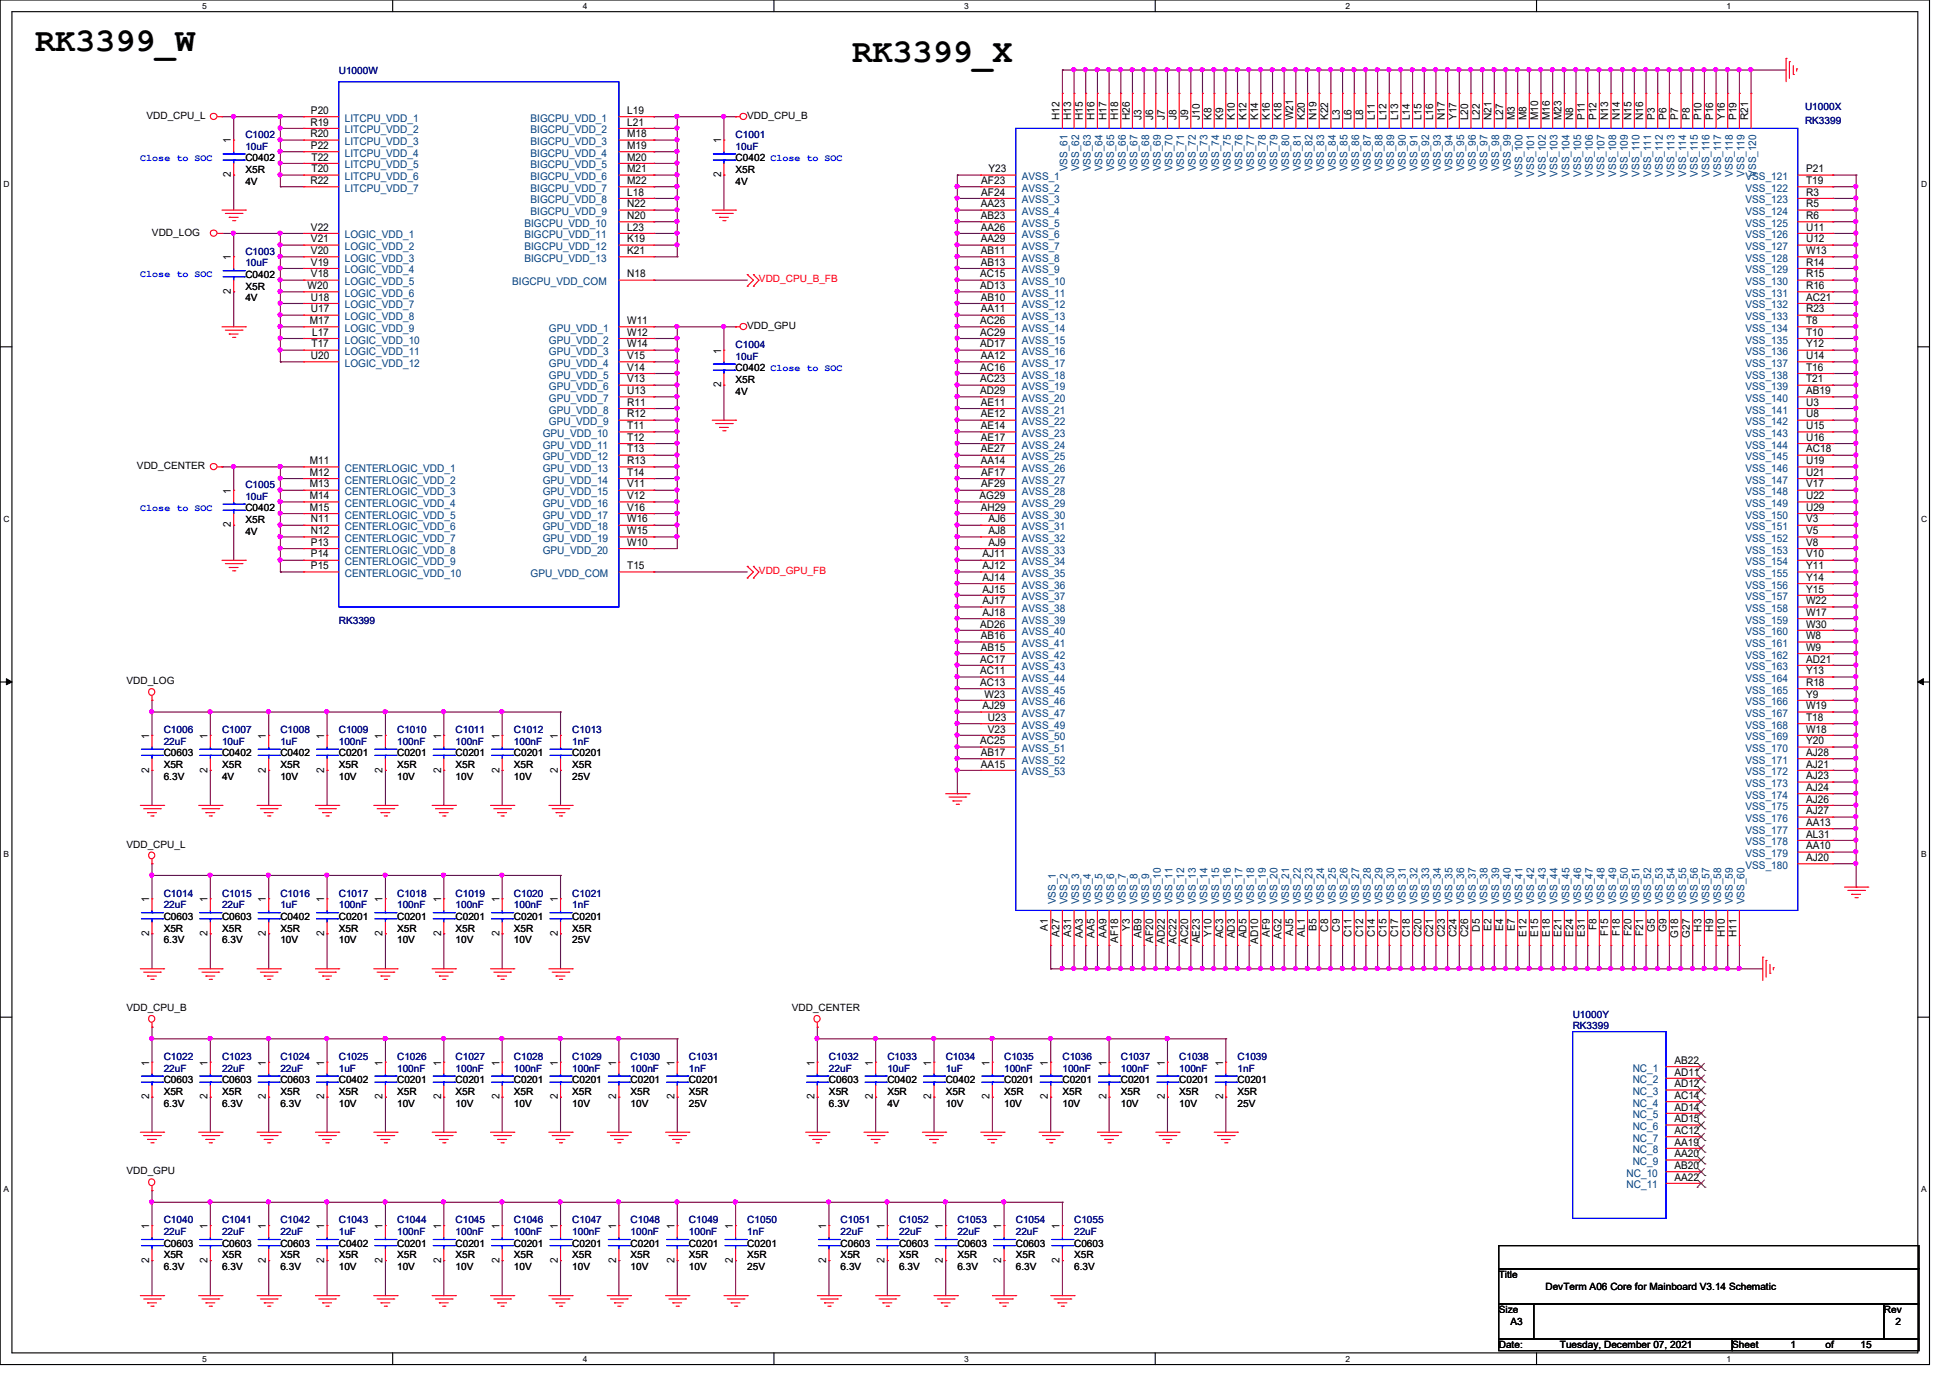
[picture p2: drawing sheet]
<svg xmlns="http://www.w3.org/2000/svg" width="297mm" height="210mm" viewBox="0 0 297 210" stroke-linecap="round" stroke-linejoin="round" font-family="sans-serif">
<defs><g id="words">
<g font-size="5.1">
<text x="5.4" y="7.7">RK3399_W</text>
<text x="129.8" y="9.5">RK3399_X</text>
</g>
<g font-size="1.6">
<text x="47.4" y="17.4">P20</text>
<text x="95.5" y="17.4">L19</text>
<text x="35.2" y="21.8" transform="rotate(-90 35.2 21.8)">1</text>
<text x="47.3" y="19.1">R19</text>
<text x="47.3" y="20.9">R20</text>
<text x="47.4" y="22.7">P22</text>
<text x="95.5" y="19.1">L21</text>
<text x="95.5" y="20.9">M18</text>
<text x="95.5" y="22.7">M19</text>
<text x="109.9" y="21.8" transform="rotate(-90 109.9 21.8)">1</text>
<text x="161.4" y="18.3" transform="rotate(-90 161.4 18.3)">H12</text>
<text x="163.2" y="18.3" transform="rotate(-90 163.2 18.3)">H13</text>
<text x="165" y="18.3" transform="rotate(-90 165 18.3)">H15</text>
<text x="166.7" y="18.3" transform="rotate(-90 166.7 18.3)">H16</text>
<text x="168.5" y="18.3" transform="rotate(-90 168.5 18.3)">H17</text>
<text x="170.3" y="18.3" transform="rotate(-90 170.3 18.3)">H18</text>
<text x="172.1" y="18.3" transform="rotate(-90 172.1 18.3)">H26</text>
<text x="173.9" y="18.3" transform="rotate(-90 173.9 18.3)">J3</text>
<text x="175.6" y="18.3" transform="rotate(-90 175.6 18.3)">J6</text>
<text x="177.4" y="18.3" transform="rotate(-90 177.4 18.3)">J7</text>
<text x="179.2" y="18.3" transform="rotate(-90 179.2 18.3)">J8</text>
<text x="181" y="18.3" transform="rotate(-90 181 18.3)">J9</text>
<text x="182.8" y="18.3" transform="rotate(-90 182.8 18.3)">J10</text>
<text x="184.5" y="18.3" transform="rotate(-90 184.5 18.3)">K8</text>
<text x="186.3" y="18.3" transform="rotate(-90 186.3 18.3)">K9</text>
<text x="188.1" y="18.3" transform="rotate(-90 188.1 18.3)">K10</text>
<text x="189.9" y="18.3" transform="rotate(-90 189.9 18.3)">K12</text>
<text x="191.6" y="18.3" transform="rotate(-90 191.6 18.3)">K14</text>
<text x="193.4" y="18.3" transform="rotate(-90 193.4 18.3)">K16</text>
<text x="195.2" y="18.3" transform="rotate(-90 195.2 18.3)">K18</text>
<text x="197" y="18.3" transform="rotate(-90 197 18.3)">W21</text>
<text x="198.8" y="18.3" transform="rotate(-90 198.8 18.3)">K20</text>
<text x="200.5" y="18.3" transform="rotate(-90 200.5 18.3)">N19</text>
<text x="202.3" y="18.3" transform="rotate(-90 202.3 18.3)">K22</text>
<text x="204.1" y="18.3" transform="rotate(-90 204.1 18.3)">L3</text>
<text x="205.9" y="18.3" transform="rotate(-90 205.9 18.3)">L6</text>
<text x="207.6" y="18.3" transform="rotate(-90 207.6 18.3)">L8</text>
<text x="209.4" y="18.3" transform="rotate(-90 209.4 18.3)">L11</text>
<text x="211.2" y="18.3" transform="rotate(-90 211.2 18.3)">L12</text>
<text x="213" y="18.3" transform="rotate(-90 213 18.3)">L13</text>
<text x="214.8" y="18.3" transform="rotate(-90 214.8 18.3)">L14</text>
<text x="216.5" y="18.3" transform="rotate(-90 216.5 18.3)">L15</text>
<text x="218.3" y="18.3" transform="rotate(-90 218.3 18.3)">L16</text>
<text x="220.1" y="18.3" transform="rotate(-90 220.1 18.3)">N17</text>
<text x="221.9" y="18.3" transform="rotate(-90 221.9 18.3)">Y17</text>
<text x="223.6" y="18.3" transform="rotate(-90 223.6 18.3)">L20</text>
<text x="225.4" y="18.3" transform="rotate(-90 225.4 18.3)">L22</text>
<text x="227.2" y="18.3" transform="rotate(-90 227.2 18.3)">N21</text>
<text x="229" y="18.3" transform="rotate(-90 229 18.3)">L27</text>
<text x="230.8" y="18.3" transform="rotate(-90 230.8 18.3)">M3</text>
<text x="232.5" y="18.3" transform="rotate(-90 232.5 18.3)">M8</text>
<text x="234.3" y="18.3" transform="rotate(-90 234.3 18.3)">M10</text>
<text x="236.1" y="18.3" transform="rotate(-90 236.1 18.3)">M16</text>
<text x="237.9" y="18.3" transform="rotate(-90 237.9 18.3)">M23</text>
<text x="239.6" y="18.3" transform="rotate(-90 239.6 18.3)">N8</text>
<text x="241.4" y="18.3" transform="rotate(-90 241.4 18.3)">P11</text>
<text x="243.2" y="18.3" transform="rotate(-90 243.2 18.3)">P12</text>
<text x="245" y="18.3" transform="rotate(-90 245 18.3)">N13</text>
<text x="246.8" y="18.3" transform="rotate(-90 246.8 18.3)">N14</text>
<text x="248.5" y="18.3" transform="rotate(-90 248.5 18.3)">N15</text>
<text x="250.3" y="18.3" transform="rotate(-90 250.3 18.3)">N16</text>
<text x="252.1" y="18.3" transform="rotate(-90 252.1 18.3)">P3</text>
<text x="253.9" y="18.3" transform="rotate(-90 253.9 18.3)">P6</text>
<text x="255.6" y="18.3" transform="rotate(-90 255.6 18.3)">P7</text>
<text x="257.4" y="18.3" transform="rotate(-90 257.4 18.3)">P8</text>
<text x="259.2" y="18.3" transform="rotate(-90 259.2 18.3)">P10</text>
<text x="261" y="18.3" transform="rotate(-90 261 18.3)">P16</text>
<text x="262.8" y="18.3" transform="rotate(-90 262.8 18.3)">Y16</text>
<text x="264.5" y="18.3" transform="rotate(-90 264.5 18.3)">P19</text>
<text x="266.3" y="18.3" transform="rotate(-90 266.3 18.3)">R21</text>
<text x="35.2" y="27" transform="rotate(-90 35.2 27)">2</text>
<text x="47.3" y="28">R22</text>
<text x="47.5" y="24.5">T22</text>
<text x="47.5" y="26.2">T20</text>
<text x="95.5" y="26.2">M21</text>
<text x="95.5" y="28">M22</text>
<text x="95.5" y="29.8">L18</text>
<text x="95.5" y="24.5">M20</text>
<text x="109.9" y="27" transform="rotate(-90 109.9 27)">2</text>
<text x="149.5" y="28">AF23</text>
<text x="149.5" y="29.8">AF24</text>
<text x="150.6" y="26.2">Y23</text>
<text x="275.1" y="26.2">P21</text>
<text x="275.1" y="28">T19</text>
<text x="275.1" y="29.8">R3</text>
<text x="47.4" y="35.1">V22</text>
<text x="95.5" y="31.6">N22</text>
<text x="95.5" y="33.4">N20</text>
<text x="95.5" y="35.1">L23</text>
<text x="149.4" y="31.6">AA23</text>
<text x="149.4" y="33.4">AB23</text>
<text x="149.4" y="35.1">AA26</text>
<text x="275.1" y="31.6">R5</text>
<text x="275.1" y="33.4">R6</text>
<text x="275.1" y="35.1">U11</text>
<text x="35.2" y="39.6" transform="rotate(-90 35.2 39.6)">1</text>
<text x="47.4" y="36.9">V21</text>
<text x="47.4" y="38.7">V20</text>
<text x="47.4" y="40.5">V19</text>
<text x="95.5" y="36.9">K19</text>
<text x="95.5" y="38.7">K21</text>
<text x="149.4" y="36.9">AA29</text>
<text x="149.4" y="38.7">AB11</text>
<text x="149.4" y="40.5">AB13</text>
<text x="275.1" y="36.9">U12</text>
<text x="275.1" y="38.7">W13</text>
<text x="275.1" y="40.5">R14</text>
<text x="35.2" y="44.8" transform="rotate(-90 35.2 44.8)">2</text>
<text x="46.9" y="44">W20</text>
<text x="47.4" y="42.2">V18</text>
<text x="47.4" y="45.8">U18</text>
<text x="47.4" y="47.6">U17</text>
<text x="95.5" y="42.2">N18</text>
<text x="149.3" y="42.2">AC15</text>
<text x="149.3" y="44">AD13</text>
<text x="149.4" y="45.8">AB10</text>
<text x="149.4" y="47.6">AA11</text>
<text x="275.1" y="45.8">AC21</text>
<text x="275.1" y="42.2">R15</text>
<text x="275.1" y="44">R16</text>
<text x="275.1" y="47.6">R23</text>
<text x="47.2" y="49.4">M17</text>
<text x="47.5" y="52.9">T17</text>
<text x="47.5" y="51.1">L17</text>
<text x="95.5" y="49.4">W11</text>
<text x="95.5" y="51.1">W12</text>
<text x="95.5" y="52.9">W14</text>
<text x="109.9" y="53.8" transform="rotate(-90 109.9 53.8)">1</text>
<text x="149.3" y="49.4">AC26</text>
<text x="149.3" y="51.1">AC29</text>
<text x="149.3" y="52.9">AD17</text>
<text x="275.1" y="49.4">T8</text>
<text x="275.1" y="51.1">T10</text>
<text x="275.1" y="52.9">Y12</text>
<text x="47.4" y="54.7">U20</text>
<text x="95.5" y="54.7">V15</text>
<text x="95.5" y="56.5">V14</text>
<text x="95.5" y="58.3">V13</text>
<text x="109.9" y="59" transform="rotate(-90 109.9 59)">2</text>
<text x="149.3" y="56.5">AC16</text>
<text x="149.3" y="58.3">AC23</text>
<text x="149.4" y="54.7">AA12</text>
<text x="275.1" y="54.7">U14</text>
<text x="275.1" y="56.5">T16</text>
<text x="275.1" y="58.3">T21</text>
<text x="95.5" y="60">U13</text>
<text x="95.5" y="61.8">R11</text>
<text x="95.5" y="63.6">R12</text>
<text x="95.5" y="65.4">T11</text>
<text x="149.3" y="60">AD29</text>
<text x="149.4" y="61.8">AE11</text>
<text x="149.4" y="63.6">AE12</text>
<text x="149.4" y="65.4">AE14</text>
<text x="275.1" y="60">AB19</text>
<text x="275.1" y="61.8">U3</text>
<text x="275.1" y="63.6">U8</text>
<text x="275.1" y="65.4">U15</text>
<text x="47.2" y="70.7">M11</text>
<text x="95.5" y="67.1">T12</text>
<text x="95.5" y="68.9">T13</text>
<text x="95.5" y="70.7">R13</text>
<text x="149.4" y="67.1">AE17</text>
<text x="149.4" y="68.9">AE27</text>
<text x="149.4" y="70.7">AA14</text>
<text x="275.1" y="68.9">AC18</text>
<text x="275.1" y="67.1">U16</text>
<text x="275.1" y="70.7">U19</text>
<text x="35.2" y="75.2" transform="rotate(-90 35.2 75.2)">1</text>
<text x="47.2" y="72.5">M12</text>
<text x="47.2" y="74.3">M13</text>
<text x="47.2" y="76">M14</text>
<text x="47.2" y="77.8">M15</text>
<text x="95.5" y="72.5">T14</text>
<text x="95.5" y="74.3">V11</text>
<text x="95.5" y="76">V12</text>
<text x="95.5" y="77.8">V16</text>
<text x="149.2" y="76">AG29</text>
<text x="149.4" y="77.8">AH29</text>
<text x="149.5" y="72.5">AF17</text>
<text x="149.5" y="74.3">AF29</text>
<text x="275.1" y="72.5">U21</text>
<text x="275.1" y="74.3">V17</text>
<text x="275.1" y="76">U22</text>
<text x="275.1" y="77.8">U29</text>
<text x="35.2" y="80.3" transform="rotate(-90 35.2 80.3)">2</text>
<text x="47.4" y="79.6">N11</text>
<text x="47.4" y="81.4">N12</text>
<text x="47.4" y="83.1">P13</text>
<text x="95.5" y="79.6">W16</text>
<text x="95.5" y="81.4">W15</text>
<text x="95.5" y="83.1">W10</text>
<text x="150.6" y="79.6">AJ6</text>
<text x="150.6" y="81.4">AJ8</text>
<text x="150.6" y="83.1">AJ9</text>
<text x="275.1" y="79.6">V3</text>
<text x="275.1" y="81.4">V5</text>
<text x="275.1" y="83.1">V8</text>
<text x="47.4" y="84.9">P14</text>
<text x="47.4" y="86.7">P15</text>
<text x="95.5" y="86.7">T15</text>
<text x="149.6" y="84.9">AJ11</text>
<text x="149.6" y="86.7">AJ12</text>
<text x="149.6" y="88.5">AJ14</text>
<text x="275.1" y="84.9">V10</text>
<text x="275.1" y="86.7">Y11</text>
<text x="275.1" y="88.5">Y14</text>
<text x="149.3" y="95.6">AD26</text>
<text x="149.6" y="90.3">AJ15</text>
<text x="149.6" y="92">AJ17</text>
<text x="149.6" y="93.8">AJ18</text>
<text x="275.1" y="90.3">Y15</text>
<text x="275.1" y="92">W22</text>
<text x="275.1" y="93.8">W17</text>
<text x="275.1" y="95.6">W30</text>
<text x="149.3" y="100.9">AC17</text>
<text x="149.4" y="97.4">AB16</text>
<text x="149.4" y="99.1">AB15</text>
<text x="275.1" y="100.9">AD21</text>
<text x="275.1" y="97.4">W8</text>
<text x="275.1" y="99.1">W9</text>
<text x="149.3" y="102.7">AC11</text>
<text x="149.3" y="104.5">AC13</text>
<text x="150" y="106.3">W23</text>
<text x="275.1" y="102.7">Y13</text>
<text x="275.1" y="104.5">R18</text>
<text x="275.1" y="106.3">Y9</text>
<text x="22.7" y="112.5" transform="rotate(-90 22.7 112.5)">1</text>
<text x="31.6" y="112.5" transform="rotate(-90 31.6 112.5)">1</text>
<text x="40.5" y="112.5" transform="rotate(-90 40.5 112.5)">1</text>
<text x="49.4" y="112.5" transform="rotate(-90 49.4 112.5)">1</text>
<text x="58.3" y="112.5" transform="rotate(-90 58.3 112.5)">1</text>
<text x="67.2" y="112.5" transform="rotate(-90 67.2 112.5)">1</text>
<text x="76.1" y="112.5" transform="rotate(-90 76.1 112.5)">1</text>
<text x="85" y="112.5" transform="rotate(-90 85 112.5)">1</text>
<text x="149.3" y="113.4">AC25</text>
<text x="149.6" y="108">AJ29</text>
<text x="150.5" y="109.8">U23</text>
<text x="150.5" y="111.6">V23</text>
<text x="275.1" y="108">W19</text>
<text x="275.1" y="109.8">T18</text>
<text x="275.1" y="113.4">Y20</text>
<text x="275.1" y="111.6">W18</text>
<text x="22.7" y="117.7" transform="rotate(-90 22.7 117.7)">2</text>
<text x="31.6" y="117.7" transform="rotate(-90 31.6 117.7)">2</text>
<text x="40.5" y="117.7" transform="rotate(-90 40.5 117.7)">2</text>
<text x="49.4" y="117.7" transform="rotate(-90 49.4 117.7)">2</text>
<text x="58.3" y="117.7" transform="rotate(-90 58.3 117.7)">2</text>
<text x="67.2" y="117.7" transform="rotate(-90 67.2 117.7)">2</text>
<text x="76.1" y="117.7" transform="rotate(-90 76.1 117.7)">2</text>
<text x="85" y="117.7" transform="rotate(-90 85 117.7)">2</text>
<text x="149.4" y="115.1">AB17</text>
<text x="149.4" y="116.9">AA15</text>
<text x="275.1" y="115.1">AJ28</text>
<text x="275.1" y="116.9">AJ21</text>
<text x="275.1" y="118.7">AJ23</text>
<text x="275.1" y="125.8">AA13</text>
<text x="275.1" y="120.5">AJ24</text>
<text x="275.1" y="122.3">AJ26</text>
<text x="275.1" y="124">AJ27</text>
<text x="275.1" y="129.4">AA10</text>
<text x="275.1" y="127.6">AL31</text>
<text x="275.1" y="131.1">AJ20</text>
<text x="22.7" y="137.4" transform="rotate(-90 22.7 137.4)">1</text>
<text x="31.6" y="137.4" transform="rotate(-90 31.6 137.4)">1</text>
<text x="40.5" y="137.4" transform="rotate(-90 40.5 137.4)">1</text>
<text x="49.4" y="137.4" transform="rotate(-90 49.4 137.4)">1</text>
<text x="58.3" y="137.4" transform="rotate(-90 58.3 137.4)">1</text>
<text x="67.2" y="137.4" transform="rotate(-90 67.2 137.4)">1</text>
<text x="76.1" y="137.4" transform="rotate(-90 76.1 137.4)">1</text>
<text x="85" y="137.4" transform="rotate(-90 85 137.4)">1</text>
<text x="22.7" y="142.6" transform="rotate(-90 22.7 142.6)">2</text>
<text x="31.6" y="142.6" transform="rotate(-90 31.6 142.6)">2</text>
<text x="40.5" y="142.6" transform="rotate(-90 40.5 142.6)">2</text>
<text x="49.4" y="142.6" transform="rotate(-90 49.4 142.6)">2</text>
<text x="58.3" y="142.6" transform="rotate(-90 58.3 142.6)">2</text>
<text x="67.2" y="142.6" transform="rotate(-90 67.2 142.6)">2</text>
<text x="76.1" y="142.6" transform="rotate(-90 76.1 142.6)">2</text>
<text x="85" y="142.6" transform="rotate(-90 85 142.6)">2</text>
<text x="159.6" y="141.8" transform="rotate(-90 159.6 141.8)">A1</text>
<text x="161.4" y="142.7" transform="rotate(-90 161.4 142.7)">A27</text>
<text x="163.2" y="142.7" transform="rotate(-90 163.2 142.7)">A31</text>
<text x="165" y="142.8" transform="rotate(-90 165 142.8)">AA3</text>
<text x="166.7" y="142.8" transform="rotate(-90 166.7 142.8)">AA5</text>
<text x="168.5" y="142.8" transform="rotate(-90 168.5 142.8)">AA9</text>
<text x="170.3" y="143.6" transform="rotate(-90 170.3 143.6)">AF18</text>
<text x="172.1" y="141.8" transform="rotate(-90 172.1 141.8)">Y3</text>
<text x="173.9" y="142.8" transform="rotate(-90 173.9 142.8)">AB9</text>
<text x="175.6" y="143.6" transform="rotate(-90 175.6 143.6)">AF20</text>
<text x="177.4" y="143.8" transform="rotate(-90 177.4 143.8)">AD22</text>
<text x="179.2" y="143.8" transform="rotate(-90 179.2 143.8)">AC22</text>
<text x="181" y="143.8" transform="rotate(-90 181 143.8)">AC20</text>
<text x="182.8" y="143.7" transform="rotate(-90 182.8 143.7)">AE23</text>
<text x="184.5" y="142.7" transform="rotate(-90 184.5 142.7)">Y10</text>
<text x="186.3" y="142.9" transform="rotate(-90 186.3 142.9)">AC3</text>
<text x="188.1" y="142.9" transform="rotate(-90 188.1 142.9)">AD3</text>
<text x="189.9" y="142.9" transform="rotate(-90 189.9 142.9)">AD5</text>
<text x="191.6" y="143.8" transform="rotate(-90 191.6 143.8)">AD10</text>
<text x="193.4" y="142.7" transform="rotate(-90 193.4 142.7)">AF9</text>
<text x="195.2" y="143" transform="rotate(-90 195.2 143)">AG2</text>
<text x="197" y="142.6" transform="rotate(-90 197 142.6)">AJ5</text>
<text x="198.8" y="142.7" transform="rotate(-90 198.8 142.7)">AL1</text>
<text x="200.5" y="141.8" transform="rotate(-90 200.5 141.8)">B5</text>
<text x="202.3" y="141.9" transform="rotate(-90 202.3 141.9)">C8</text>
<text x="204.1" y="141.9" transform="rotate(-90 204.1 141.9)">C9</text>
<text x="205.9" y="142.7" transform="rotate(-90 205.9 142.7)">C11</text>
<text x="207.6" y="142.7" transform="rotate(-90 207.6 142.7)">C12</text>
<text x="209.4" y="142.7" transform="rotate(-90 209.4 142.7)">C14</text>
<text x="211.2" y="142.7" transform="rotate(-90 211.2 142.7)">C15</text>
<text x="213" y="142.7" transform="rotate(-90 213 142.7)">C17</text>
<text x="214.8" y="142.7" transform="rotate(-90 214.8 142.7)">C18</text>
<text x="216.5" y="142.7" transform="rotate(-90 216.5 142.7)">C20</text>
<text x="218.3" y="142.7" transform="rotate(-90 218.3 142.7)">C21</text>
<text x="220.1" y="142.7" transform="rotate(-90 220.1 142.7)">C23</text>
<text x="221.9" y="142.7" transform="rotate(-90 221.9 142.7)">C24</text>
<text x="223.6" y="142.7" transform="rotate(-90 223.6 142.7)">C26</text>
<text x="225.4" y="141.9" transform="rotate(-90 225.4 141.9)">D5</text>
<text x="227.2" y="141.8" transform="rotate(-90 227.2 141.8)">E2</text>
<text x="229" y="141.8" transform="rotate(-90 229 141.8)">E4</text>
<text x="230.8" y="141.8" transform="rotate(-90 230.8 141.8)">E7</text>
<text x="232.5" y="142.7" transform="rotate(-90 232.5 142.7)">E12</text>
<text x="234.3" y="142.7" transform="rotate(-90 234.3 142.7)">E15</text>
<text x="236.1" y="142.7" transform="rotate(-90 236.1 142.7)">E18</text>
<text x="237.9" y="142.7" transform="rotate(-90 237.9 142.7)">E21</text>
<text x="239.6" y="142.7" transform="rotate(-90 239.6 142.7)">E24</text>
<text x="241.4" y="142.7" transform="rotate(-90 241.4 142.7)">E31</text>
<text x="243.2" y="141.7" transform="rotate(-90 243.2 141.7)">F8</text>
<text x="245" y="142.6" transform="rotate(-90 245 142.6)">F15</text>
<text x="246.8" y="142.6" transform="rotate(-90 246.8 142.6)">F18</text>
<text x="248.5" y="142.6" transform="rotate(-90 248.5 142.6)">F20</text>
<text x="250.3" y="142.6" transform="rotate(-90 250.3 142.6)">F21</text>
<text x="252.1" y="142" transform="rotate(-90 252.1 142)">G5</text>
<text x="253.9" y="142" transform="rotate(-90 253.9 142)">G9</text>
<text x="255.6" y="142.8" transform="rotate(-90 255.6 142.8)">G18</text>
<text x="257.4" y="142.8" transform="rotate(-90 257.4 142.8)">G27</text>
<text x="259.2" y="141.9" transform="rotate(-90 259.2 141.9)">H3</text>
<text x="261" y="141.9" transform="rotate(-90 261 141.9)">H9</text>
<text x="262.8" y="142.7" transform="rotate(-90 262.8 142.7)">H10</text>
<text x="264.5" y="142.7" transform="rotate(-90 264.5 142.7)">H11</text>
<text x="22.7" y="167.5" transform="rotate(-90 22.7 167.5)">2</text>
<text x="22.7" y="162.3" transform="rotate(-90 22.7 162.3)">1</text>
<text x="31.6" y="167.5" transform="rotate(-90 31.6 167.5)">2</text>
<text x="31.6" y="162.3" transform="rotate(-90 31.6 162.3)">1</text>
<text x="40.5" y="167.5" transform="rotate(-90 40.5 167.5)">2</text>
<text x="40.5" y="162.3" transform="rotate(-90 40.5 162.3)">1</text>
<text x="49.4" y="167.5" transform="rotate(-90 49.4 167.5)">2</text>
<text x="49.4" y="162.3" transform="rotate(-90 49.4 162.3)">1</text>
<text x="58.3" y="167.5" transform="rotate(-90 58.3 167.5)">2</text>
<text x="58.3" y="162.3" transform="rotate(-90 58.3 162.3)">1</text>
<text x="67.2" y="167.5" transform="rotate(-90 67.2 167.5)">2</text>
<text x="67.2" y="162.3" transform="rotate(-90 67.2 162.3)">1</text>
<text x="76.1" y="167.5" transform="rotate(-90 76.1 167.5)">2</text>
<text x="76.1" y="162.3" transform="rotate(-90 76.1 162.3)">1</text>
<text x="85" y="167.5" transform="rotate(-90 85 167.5)">2</text>
<text x="85" y="162.3" transform="rotate(-90 85 162.3)">1</text>
<text x="93.8" y="167.5" transform="rotate(-90 93.8 167.5)">2</text>
<text x="93.8" y="162.3" transform="rotate(-90 93.8 162.3)">1</text>
<text x="102.7" y="167.5" transform="rotate(-90 102.7 167.5)">2</text>
<text x="102.7" y="162.3" transform="rotate(-90 102.7 162.3)">1</text>
<text x="124.1" y="167.5" transform="rotate(-90 124.1 167.5)">2</text>
<text x="124.1" y="162.3" transform="rotate(-90 124.1 162.3)">1</text>
<text x="133" y="167.5" transform="rotate(-90 133 167.5)">2</text>
<text x="133" y="162.3" transform="rotate(-90 133 162.3)">1</text>
<text x="141.9" y="167.5" transform="rotate(-90 141.9 167.5)">2</text>
<text x="141.9" y="162.3" transform="rotate(-90 141.9 162.3)">1</text>
<text x="150.7" y="167.5" transform="rotate(-90 150.7 167.5)">2</text>
<text x="150.7" y="162.3" transform="rotate(-90 150.7 162.3)">1</text>
<text x="159.6" y="167.5" transform="rotate(-90 159.6 167.5)">2</text>
<text x="159.6" y="162.3" transform="rotate(-90 159.6 162.3)">1</text>
<text x="168.5" y="167.5" transform="rotate(-90 168.5 167.5)">2</text>
<text x="168.5" y="162.3" transform="rotate(-90 168.5 162.3)">1</text>
<text x="177.4" y="167.5" transform="rotate(-90 177.4 167.5)">2</text>
<text x="177.4" y="162.3" transform="rotate(-90 177.4 162.3)">1</text>
<text x="186.3" y="167.5" transform="rotate(-90 186.3 167.5)">2</text>
<text x="186.3" y="162.3" transform="rotate(-90 186.3 162.3)">1</text>
<text x="255.1" y="162.1">AB22</text>
<text x="255.1" y="163.8">AD11</text>
<text x="255.1" y="165.6">AD12</text>
<text x="255.1" y="167.4">AC14</text>
<text x="255.1" y="169.2">AD14</text>
<text x="255.1" y="170.9">AD15</text>
<text x="255.1" y="172.7">AC12</text>
<text x="255.1" y="174.5">AA19</text>
<text x="255.1" y="176.3">AA20</text>
<text x="255.1" y="178.1">AB20</text>
<text x="255.1" y="179.8">AA22</text>
<text x="22.7" y="187.2" transform="rotate(-90 22.7 187.2)">1</text>
<text x="31.6" y="187.2" transform="rotate(-90 31.6 187.2)">1</text>
<text x="40.5" y="187.2" transform="rotate(-90 40.5 187.2)">1</text>
<text x="49.4" y="187.2" transform="rotate(-90 49.4 187.2)">1</text>
<text x="58.3" y="187.2" transform="rotate(-90 58.3 187.2)">1</text>
<text x="67.2" y="187.2" transform="rotate(-90 67.2 187.2)">1</text>
<text x="76.1" y="187.2" transform="rotate(-90 76.1 187.2)">1</text>
<text x="85" y="187.2" transform="rotate(-90 85 187.2)">1</text>
<text x="93.8" y="187.2" transform="rotate(-90 93.8 187.2)">1</text>
<text x="102.7" y="187.2" transform="rotate(-90 102.7 187.2)">1</text>
<text x="111.6" y="187.2" transform="rotate(-90 111.6 187.2)">1</text>
<text x="125.9" y="187.2" transform="rotate(-90 125.9 187.2)">1</text>
<text x="134.7" y="187.2" transform="rotate(-90 134.7 187.2)">1</text>
<text x="143.6" y="187.2" transform="rotate(-90 143.6 187.2)">1</text>
<text x="152.5" y="187.2" transform="rotate(-90 152.5 187.2)">1</text>
<text x="161.4" y="187.2" transform="rotate(-90 161.4 187.2)">1</text>
<text x="22.7" y="192.4" transform="rotate(-90 22.7 192.4)">2</text>
<text x="31.6" y="192.4" transform="rotate(-90 31.6 192.4)">2</text>
<text x="40.5" y="192.4" transform="rotate(-90 40.5 192.4)">2</text>
<text x="49.4" y="192.4" transform="rotate(-90 49.4 192.4)">2</text>
<text x="58.3" y="192.4" transform="rotate(-90 58.3 192.4)">2</text>
<text x="67.2" y="192.4" transform="rotate(-90 67.2 192.4)">2</text>
<text x="76.1" y="192.4" transform="rotate(-90 76.1 192.4)">2</text>
<text x="85" y="192.4" transform="rotate(-90 85 192.4)">2</text>
<text x="93.8" y="192.4" transform="rotate(-90 93.8 192.4)">2</text>
<text x="102.7" y="192.4" transform="rotate(-90 102.7 192.4)">2</text>
<text x="111.6" y="192.4" transform="rotate(-90 111.6 192.4)">2</text>
<text x="125.9" y="192.4" transform="rotate(-90 125.9 192.4)">2</text>
<text x="134.7" y="192.4" transform="rotate(-90 134.7 192.4)">2</text>
<text x="143.6" y="192.4" transform="rotate(-90 143.6 192.4)">2</text>
<text x="152.5" y="192.4" transform="rotate(-90 152.5 192.4)">2</text>
<text x="161.4" y="192.4" transform="rotate(-90 161.4 192.4)">2</text>
</g>
<g font-size="1.6" fill="#003f7f">
<text x="52.5" y="18.5">LITCPU_VDD_1</text>
<text x="52.5" y="20.3">LITCPU_VDD_2</text>
<text x="52.5" y="22.1">LITCPU_VDD_3</text>
<text x="52.5" y="23.9">LITCPU_VDD_4</text>
<text x="80.8" y="18.5">BIGCPU_VDD_1</text>
<text x="80.8" y="20.3">BIGCPU_VDD_2</text>
<text x="80.8" y="22.1">BIGCPU_VDD_3</text>
<text x="80.8" y="23.9">BIGCPU_VDD_4</text>
<text x="52.5" y="25.7">LITCPU_VDD_5</text>
<text x="52.5" y="27.4">LITCPU_VDD_6</text>
<text x="52.5" y="29.2">LITCPU_VDD_7</text>
<text x="80.8" y="27.4">BIGCPU_VDD_6</text>
<text x="80.8" y="29.2">BIGCPU_VDD_7</text>
<text x="80.8" y="25.7">BIGCPU_VDD_5</text>
<text x="155.7" y="27.4">AVSS_1</text>
<text x="155.7" y="29.2">AVSS_2</text>
<text x="162.6" y="26.1" transform="rotate(-90 162.6 26.1)">VSS_61</text>
<text x="164.4" y="26.1" transform="rotate(-90 164.4 26.1)">VSS_62</text>
<text x="166.2" y="26.1" transform="rotate(-90 166.2 26.1)">VSS_63</text>
<text x="167.9" y="26.1" transform="rotate(-90 167.9 26.1)">VSS_64</text>
<text x="169.7" y="26.1" transform="rotate(-90 169.7 26.1)">VSS_65</text>
<text x="171.5" y="26.1" transform="rotate(-90 171.5 26.1)">VSS_66</text>
<text x="173.3" y="26.1" transform="rotate(-90 173.3 26.1)">VSS_67</text>
<text x="175" y="26.1" transform="rotate(-90 175 26.1)">VSS_68</text>
<text x="176.8" y="26.1" transform="rotate(-90 176.8 26.1)">VSS_69</text>
<text x="178.6" y="26.1" transform="rotate(-90 178.6 26.1)">VSS_70</text>
<text x="180.4" y="26.1" transform="rotate(-90 180.4 26.1)">VSS_71</text>
<text x="182.2" y="26.1" transform="rotate(-90 182.2 26.1)">VSS_72</text>
<text x="183.9" y="26.1" transform="rotate(-90 183.9 26.1)">VSS_73</text>
<text x="185.7" y="26.1" transform="rotate(-90 185.7 26.1)">VSS_74</text>
<text x="187.5" y="26.1" transform="rotate(-90 187.5 26.1)">VSS_75</text>
<text x="189.3" y="26.1" transform="rotate(-90 189.3 26.1)">VSS_76</text>
<text x="191" y="26.1" transform="rotate(-90 191 26.1)">VSS_77</text>
<text x="192.8" y="26.1" transform="rotate(-90 192.8 26.1)">VSS_78</text>
<text x="194.6" y="26.1" transform="rotate(-90 194.6 26.1)">VSS_79</text>
<text x="196.4" y="26.1" transform="rotate(-90 196.4 26.1)">VSS_80</text>
<text x="198.2" y="26.1" transform="rotate(-90 198.2 26.1)">VSS_81</text>
<text x="199.9" y="26.1" transform="rotate(-90 199.9 26.1)">VSS_82</text>
<text x="201.7" y="26.1" transform="rotate(-90 201.7 26.1)">VSS_83</text>
<text x="203.5" y="26.1" transform="rotate(-90 203.5 26.1)">VSS_84</text>
<text x="205.3" y="26.1" transform="rotate(-90 205.3 26.1)">VSS_85</text>
<text x="207" y="26.1" transform="rotate(-90 207 26.1)">VSS_86</text>
<text x="208.8" y="26.1" transform="rotate(-90 208.8 26.1)">VSS_87</text>
<text x="210.6" y="26.1" transform="rotate(-90 210.6 26.1)">VSS_88</text>
<text x="212.4" y="26.1" transform="rotate(-90 212.4 26.1)">VSS_89</text>
<text x="214.2" y="26.1" transform="rotate(-90 214.2 26.1)">VSS_90</text>
<text x="215.9" y="26.1" transform="rotate(-90 215.9 26.1)">VSS_91</text>
<text x="217.7" y="26.1" transform="rotate(-90 217.7 26.1)">VSS_92</text>
<text x="219.5" y="26.1" transform="rotate(-90 219.5 26.1)">VSS_93</text>
<text x="221.3" y="26.1" transform="rotate(-90 221.3 26.1)">VSS_94</text>
<text x="223.1" y="26.1" transform="rotate(-90 223.1 26.1)">VSS_95</text>
<text x="224.8" y="26.1" transform="rotate(-90 224.8 26.1)">VSS_96</text>
<text x="226.6" y="26.1" transform="rotate(-90 226.6 26.1)">VSS_97</text>
<text x="228.4" y="26.1" transform="rotate(-90 228.4 26.1)">VSS_98</text>
<text x="230.2" y="26.1" transform="rotate(-90 230.2 26.1)">VSS_99</text>
<text x="231.9" y="26.9" transform="rotate(-90 231.9 26.9)">VSS_100</text>
<text x="233.7" y="26.9" transform="rotate(-90 233.7 26.9)">VSS_101</text>
<text x="235.5" y="26.9" transform="rotate(-90 235.5 26.9)">VSS_102</text>
<text x="237.3" y="26.9" transform="rotate(-90 237.3 26.9)">VSS_103</text>
<text x="239.1" y="26.9" transform="rotate(-90 239.1 26.9)">VSS_104</text>
<text x="240.8" y="26.9" transform="rotate(-90 240.8 26.9)">VSS_105</text>
<text x="242.6" y="26.9" transform="rotate(-90 242.6 26.9)">VSS_106</text>
<text x="244.4" y="26.9" transform="rotate(-90 244.4 26.9)">VSS_107</text>
<text x="246.2" y="26.9" transform="rotate(-90 246.2 26.9)">VSS_108</text>
<text x="247.9" y="26.9" transform="rotate(-90 247.9 26.9)">VSS_109</text>
<text x="249.7" y="26.9" transform="rotate(-90 249.7 26.9)">VSS_110</text>
<text x="251.5" y="26.9" transform="rotate(-90 251.5 26.9)">VSS_111</text>
<text x="253.3" y="26.9" transform="rotate(-90 253.3 26.9)">VSS_112</text>
<text x="255.1" y="26.9" transform="rotate(-90 255.1 26.9)">VSS_113</text>
<text x="256.8" y="26.9" transform="rotate(-90 256.8 26.9)">VSS_114</text>
<text x="258.6" y="26.9" transform="rotate(-90 258.6 26.9)">VSS_115</text>
<text x="260.4" y="26.9" transform="rotate(-90 260.4 26.9)">VSS_116</text>
<text x="262.2" y="26.9" transform="rotate(-90 262.2 26.9)">VSS_117</text>
<text x="263.9" y="26.9" transform="rotate(-90 263.9 26.9)">VSS_118</text>
<text x="265.7" y="26.9" transform="rotate(-90 265.7 26.9)">VSS_119</text>
<text x="265.9" y="27.4">VSS_121</text>
<text x="265.9" y="29.2">VSS_122</text>
<text x="267.5" y="26.9" transform="rotate(-90 267.5 26.9)">VSS_120</text>
<text x="79.9" y="34.5">BIGCPU_VDD_10</text>
<text x="80.8" y="31">BIGCPU_VDD_8</text>
<text x="80.8" y="32.8">BIGCPU_VDD_9</text>
<text x="155.7" y="31">AVSS_3</text>
<text x="155.7" y="32.8">AVSS_4</text>
<text x="155.7" y="34.5">AVSS_5</text>
<text x="265.9" y="31">VSS_123</text>
<text x="265.9" y="32.8">VSS_124</text>
<text x="265.9" y="34.5">VSS_125</text>
<text x="52.5" y="36.3">LOGIC_VDD_1</text>
<text x="52.5" y="38.1">LOGIC_VDD_2</text>
<text x="52.5" y="39.9">LOGIC_VDD_3</text>
<text x="52.5" y="41.7">LOGIC_VDD_4</text>
<text x="79.9" y="36.3">BIGCPU_VDD_11</text>
<text x="79.9" y="38.1">BIGCPU_VDD_12</text>
<text x="79.9" y="39.9">BIGCPU_VDD_13</text>
<text x="155.7" y="36.3">AVSS_6</text>
<text x="155.7" y="38.1">AVSS_7</text>
<text x="155.7" y="39.9">AVSS_8</text>
<text x="155.7" y="41.7">AVSS_9</text>
<text x="265.9" y="36.3">VSS_126</text>
<text x="265.9" y="38.1">VSS_127</text>
<text x="265.9" y="39.9">VSS_128</text>
<text x="265.9" y="41.7">VSS_129</text>
<text x="52.5" y="43.4">LOGIC_VDD_5</text>
<text x="52.5" y="45.2">LOGIC_VDD_6</text>
<text x="52.5" y="47">LOGIC_VDD_7</text>
<text x="78" y="43.4">BIGCPU_VDD_COM</text>
<text x="155.7" y="43.4">AVSS_10</text>
<text x="155.7" y="45.2">AVSS_11</text>
<text x="155.7" y="47">AVSS_12</text>
<text x="265.9" y="43.4">VSS_130</text>
<text x="265.9" y="45.2">VSS_131</text>
<text x="265.9" y="47">VSS_132</text>
<text x="52.5" y="48.8">LOGIC_VDD_8</text>
<text x="52.5" y="50.5">LOGIC_VDD_9</text>
<text x="52.5" y="52.3">LOGIC_VDD_10</text>
<text x="83.6" y="50.5">GPU_VDD_1</text>
<text x="83.6" y="52.3">GPU_VDD_2</text>
<text x="155.7" y="48.8">AVSS_13</text>
<text x="155.7" y="50.5">AVSS_14</text>
<text x="155.7" y="52.3">AVSS_15</text>
<text x="265.9" y="48.8">VSS_133</text>
<text x="265.9" y="50.5">VSS_134</text>
<text x="265.9" y="52.3">VSS_135</text>
<text x="52.5" y="54.1">LOGIC_VDD_11</text>
<text x="52.5" y="55.9">LOGIC_VDD_12</text>
<text x="83.6" y="54.1">GPU_VDD_3</text>
<text x="83.6" y="55.9">GPU_VDD_4</text>
<text x="83.6" y="57.7">GPU_VDD_5</text>
<text x="83.6" y="59.4">GPU_VDD_6</text>
<text x="155.7" y="54.1">AVSS_16</text>
<text x="155.7" y="55.9">AVSS_17</text>
<text x="155.7" y="57.7">AVSS_18</text>
<text x="155.7" y="59.4">AVSS_19</text>
<text x="265.9" y="54.1">VSS_136</text>
<text x="265.9" y="55.9">VSS_137</text>
<text x="265.9" y="57.7">VSS_138</text>
<text x="265.9" y="59.4">VSS_139</text>
<text x="83.6" y="61.2">GPU_VDD_7</text>
<text x="83.6" y="63">GPU_VDD_8</text>
<text x="83.6" y="64.8">GPU_VDD_9</text>
<text x="155.7" y="61.2">AVSS_20</text>
<text x="155.7" y="63">AVSS_21</text>
<text x="155.7" y="64.8">AVSS_22</text>
<text x="265.9" y="61.2">VSS_140</text>
<text x="265.9" y="63">VSS_141</text>
<text x="265.9" y="64.8">VSS_142</text>
<text x="52.5" y="71.9">CENTERLOGIC_VDD_1</text>
<text x="82.7" y="66.5">GPU_VDD_10</text>
<text x="82.7" y="68.3">GPU_VDD_11</text>
<text x="82.7" y="70.1">GPU_VDD_12</text>
<text x="82.7" y="71.9">GPU_VDD_13</text>
<text x="155.7" y="66.5">AVSS_23</text>
<text x="155.7" y="68.3">AVSS_24</text>
<text x="155.7" y="70.1">AVSS_25</text>
<text x="155.7" y="71.9">AVSS_26</text>
<text x="265.9" y="66.5">VSS_143</text>
<text x="265.9" y="68.3">VSS_144</text>
<text x="265.9" y="70.1">VSS_145</text>
<text x="265.9" y="71.9">VSS_146</text>
<text x="52.5" y="73.7">CENTERLOGIC_VDD_2</text>
<text x="52.5" y="75.4">CENTERLOGIC_VDD_3</text>
<text x="52.5" y="77.2">CENTERLOGIC_VDD_4</text>
<text x="82.7" y="73.7">GPU_VDD_14</text>
<text x="82.7" y="75.4">GPU_VDD_15</text>
<text x="82.7" y="77.2">GPU_VDD_16</text>
<text x="155.7" y="73.7">AVSS_27</text>
<text x="155.7" y="75.4">AVSS_28</text>
<text x="155.7" y="77.2">AVSS_29</text>
<text x="265.9" y="73.7">VSS_147</text>
<text x="265.9" y="75.4">VSS_148</text>
<text x="265.9" y="77.2">VSS_149</text>
<text x="52.5" y="79">CENTERLOGIC_VDD_5</text>
<text x="52.5" y="80.8">CENTERLOGIC_VDD_6</text>
<text x="52.5" y="82.6">CENTERLOGIC_VDD_7</text>
<text x="82.7" y="79">GPU_VDD_17</text>
<text x="82.7" y="80.8">GPU_VDD_18</text>
<text x="82.7" y="82.6">GPU_VDD_19</text>
<text x="155.7" y="79">AVSS_30</text>
<text x="155.7" y="80.8">AVSS_31</text>
<text x="155.7" y="82.6">AVSS_32</text>
<text x="265.9" y="79">VSS_150</text>
<text x="265.9" y="80.8">VSS_151</text>
<text x="265.9" y="82.6">VSS_152</text>
<text x="52.5" y="84.3">CENTERLOGIC_VDD_8</text>
<text x="52.5" y="86.1">CENTERLOGIC_VDD_9</text>
<text x="52.5" y="87.9">CENTERLOGIC_VDD_10</text>
<text x="80.8" y="87.9">GPU_VDD_COM</text>
<text x="82.7" y="84.3">GPU_VDD_20</text>
<text x="155.7" y="84.3">AVSS_33</text>
<text x="155.7" y="86.1">AVSS_34</text>
<text x="155.7" y="87.9">AVSS_35</text>
<text x="155.7" y="89.7">AVSS_36</text>
<text x="265.9" y="84.3">VSS_153</text>
<text x="265.9" y="86.1">VSS_154</text>
<text x="265.9" y="87.9">VSS_155</text>
<text x="265.9" y="89.7">VSS_156</text>
<text x="155.7" y="91.4">AVSS_37</text>
<text x="155.7" y="93.2">AVSS_38</text>
<text x="155.7" y="95">AVSS_39</text>
<text x="265.9" y="91.4">VSS_157</text>
<text x="265.9" y="93.2">VSS_158</text>
<text x="265.9" y="95">VSS_159</text>
<text x="155.7" y="96.8">AVSS_40</text>
<text x="155.7" y="98.6">AVSS_41</text>
<text x="155.7" y="100.3">AVSS_42</text>
<text x="265.9" y="96.8">VSS_160</text>
<text x="265.9" y="98.6">VSS_161</text>
<text x="265.9" y="100.3">VSS_162</text>
<text x="155.7" y="102.1">AVSS_43</text>
<text x="155.7" y="103.9">AVSS_44</text>
<text x="155.7" y="105.7">AVSS_45</text>
<text x="155.7" y="107.4">AVSS_46</text>
<text x="265.9" y="102.1">VSS_163</text>
<text x="265.9" y="103.9">VSS_164</text>
<text x="265.9" y="105.7">VSS_165</text>
<text x="265.9" y="107.4">VSS_166</text>
<text x="155.7" y="109.2">AVSS_47</text>
<text x="155.7" y="111">AVSS_49</text>
<text x="155.7" y="112.8">AVSS_50</text>
<text x="265.9" y="109.2">VSS_167</text>
<text x="265.9" y="111">VSS_168</text>
<text x="265.9" y="112.8">VSS_169</text>
<text x="155.7" y="114.6">AVSS_51</text>
<text x="155.7" y="116.3">AVSS_52</text>
<text x="155.7" y="118.1">AVSS_53</text>
<text x="265.9" y="116.3">VSS_171</text>
<text x="265.9" y="114.6">VSS_170</text>
<text x="265.9" y="118.1">VSS_172</text>
<text x="265.9" y="119.9">VSS_173</text>
<text x="265.9" y="121.7">VSS_174</text>
<text x="265.9" y="123.4">VSS_175</text>
<text x="265.9" y="125.2">VSS_176</text>
<text x="265.9" y="130.6">VSS_179</text>
<text x="265.9" y="127">VSS_177</text>
<text x="265.9" y="128.8">VSS_178</text>
<text x="160.8" y="137.8" transform="rotate(-90 160.8 137.8)">VSS_1</text>
<text x="162.6" y="137.8" transform="rotate(-90 162.6 137.8)">VSS_2</text>
<text x="164.4" y="137.8" transform="rotate(-90 164.4 137.8)">VSS_3</text>
<text x="166.2" y="137.8" transform="rotate(-90 166.2 137.8)">VSS_4</text>
<text x="167.9" y="137.8" transform="rotate(-90 167.9 137.8)">VSS_5</text>
<text x="169.7" y="137.8" transform="rotate(-90 169.7 137.8)">VSS_6</text>
<text x="171.5" y="137.8" transform="rotate(-90 171.5 137.8)">VSS_7</text>
<text x="173.3" y="137.8" transform="rotate(-90 173.3 137.8)">VSS_8</text>
<text x="175" y="137.8" transform="rotate(-90 175 137.8)">VSS_9</text>
<text x="176.8" y="137.8" transform="rotate(-90 176.8 137.8)">VSS_10</text>
<text x="178.6" y="137.8" transform="rotate(-90 178.6 137.8)">VSS_11</text>
<text x="180.4" y="137.8" transform="rotate(-90 180.4 137.8)">VSS_12</text>
<text x="182.2" y="137.8" transform="rotate(-90 182.2 137.8)">VSS_13</text>
<text x="183.9" y="137.8" transform="rotate(-90 183.9 137.8)">VSS_14</text>
<text x="185.7" y="137.8" transform="rotate(-90 185.7 137.8)">VSS_15</text>
<text x="187.5" y="137.8" transform="rotate(-90 187.5 137.8)">VSS_16</text>
<text x="189.3" y="137.8" transform="rotate(-90 189.3 137.8)">VSS_17</text>
<text x="191" y="137.8" transform="rotate(-90 191 137.8)">VSS_18</text>
<text x="192.8" y="137.8" transform="rotate(-90 192.8 137.8)">VSS_19</text>
<text x="194.6" y="137.8" transform="rotate(-90 194.6 137.8)">VSS_20</text>
<text x="196.4" y="137.8" transform="rotate(-90 196.4 137.8)">VSS_21</text>
<text x="198.2" y="137.8" transform="rotate(-90 198.2 137.8)">VSS_22</text>
<text x="199.9" y="137.8" transform="rotate(-90 199.9 137.8)">VSS_23</text>
<text x="201.7" y="137.8" transform="rotate(-90 201.7 137.8)">VSS_24</text>
<text x="203.5" y="137.8" transform="rotate(-90 203.5 137.8)">VSS_25</text>
<text x="205.3" y="137.8" transform="rotate(-90 205.3 137.8)">VSS_26</text>
<text x="207" y="137.8" transform="rotate(-90 207 137.8)">VSS_27</text>
<text x="208.8" y="137.8" transform="rotate(-90 208.8 137.8)">VSS_28</text>
<text x="210.6" y="137.8" transform="rotate(-90 210.6 137.8)">VSS_29</text>
<text x="212.4" y="137.8" transform="rotate(-90 212.4 137.8)">VSS_30</text>
<text x="214.2" y="137.8" transform="rotate(-90 214.2 137.8)">VSS_31</text>
<text x="215.9" y="137.8" transform="rotate(-90 215.9 137.8)">VSS_32</text>
<text x="217.7" y="137.8" transform="rotate(-90 217.7 137.8)">VSS_33</text>
<text x="219.5" y="137.8" transform="rotate(-90 219.5 137.8)">VSS_34</text>
<text x="221.3" y="137.8" transform="rotate(-90 221.3 137.8)">VSS_35</text>
<text x="223.1" y="137.8" transform="rotate(-90 223.1 137.8)">VSS_36</text>
<text x="224.8" y="137.8" transform="rotate(-90 224.8 137.8)">VSS_37</text>
<text x="226.6" y="137.8" transform="rotate(-90 226.6 137.8)">VSS_38</text>
<text x="228.4" y="137.8" transform="rotate(-90 228.4 137.8)">VSS_39</text>
<text x="230.2" y="137.8" transform="rotate(-90 230.2 137.8)">VSS_40</text>
<text x="231.9" y="137.8" transform="rotate(-90 231.9 137.8)">VSS_41</text>
<text x="233.7" y="137.8" transform="rotate(-90 233.7 137.8)">VSS_42</text>
<text x="235.5" y="137.8" transform="rotate(-90 235.5 137.8)">VSS_43</text>
<text x="237.3" y="137.8" transform="rotate(-90 237.3 137.8)">VSS_44</text>
<text x="239.1" y="137.8" transform="rotate(-90 239.1 137.8)">VSS_45</text>
<text x="240.8" y="137.8" transform="rotate(-90 240.8 137.8)">VSS_46</text>
<text x="242.6" y="137.8" transform="rotate(-90 242.6 137.8)">VSS_47</text>
<text x="244.4" y="137.8" transform="rotate(-90 244.4 137.8)">VSS_48</text>
<text x="246.2" y="137.8" transform="rotate(-90 246.2 137.8)">VSS_49</text>
<text x="247.9" y="137.8" transform="rotate(-90 247.9 137.8)">VSS_50</text>
<text x="249.7" y="137.8" transform="rotate(-90 249.7 137.8)">VSS_51</text>
<text x="251.5" y="137.8" transform="rotate(-90 251.5 137.8)">VSS_52</text>
<text x="253.3" y="137.8" transform="rotate(-90 253.3 137.8)">VSS_53</text>
<text x="255.1" y="137.8" transform="rotate(-90 255.1 137.8)">VSS_54</text>
<text x="256.8" y="137.8" transform="rotate(-90 256.8 137.8)">VSS_55</text>
<text x="258.6" y="137.8" transform="rotate(-90 258.6 137.8)">VSS_56</text>
<text x="260.4" y="137.8" transform="rotate(-90 260.4 137.8)">VSS_57</text>
<text x="262.2" y="137.8" transform="rotate(-90 262.2 137.8)">VSS_58</text>
<text x="263.9" y="137.8" transform="rotate(-90 263.9 137.8)">VSS_59</text>
<text x="265.7" y="137.8" transform="rotate(-90 265.7 137.8)">VSS_60</text>
<text x="265.9" y="132.3">VSS_180</text>
<text x="248.7" y="163.2">NC_1</text>
<text x="248.7" y="165">NC_2</text>
<text x="248.7" y="166.8">NC_3</text>
<text x="248.7" y="168.6">NC_4</text>
<text x="248.7" y="170.3">NC_5</text>
<text x="248.7" y="172.1">NC_6</text>
<text x="248.7" y="173.9">NC_7</text>
<text x="247.8" y="179.2">NC_10</text>
<text x="248.7" y="175.7">NC_8</text>
<text x="248.7" y="177.5">NC_9</text>
<text x="247.8" y="181">NC_11</text>
</g>
<g font-size="1.5" fill="#00007f">
<text x="51.6" y="11.3">U1000W</text>
<text x="275" y="16.8">U1000X</text>
<text x="37.4" y="21">C1002</text>
<text x="37.4" y="22.8">10uF</text>
<text x="112.1" y="21">C1001</text>
<text x="112.1" y="22.8">10uF</text>
<text x="275" y="18.9">RK3399</text>
<text x="37.4" y="38.8">C1003</text>
<text x="37.4" y="40.6">10uF</text>
<text x="112.1" y="53">C1004</text>
<text x="112.1" y="54.8">10uF</text>
<text x="37.4" y="74.3">C1005</text>
<text x="37.4" y="76.1">10uF</text>
<text x="51.6" y="95">RK3399</text>
<text x="24.9" y="111.7">C1006</text>
<text x="24.9" y="113.5">22uF</text>
<text x="33.8" y="111.7">C1007</text>
<text x="33.8" y="113.5">10uF</text>
<text x="42.7" y="111.7">C1008</text>
<text x="42.7" y="113.5">1uF</text>
<text x="51.6" y="111.7">C1009</text>
<text x="51.6" y="113.5">100nF</text>
<text x="60.5" y="111.7">C1010</text>
<text x="60.5" y="113.5">100nF</text>
<text x="69.4" y="111.7">C1011</text>
<text x="69.4" y="113.5">100nF</text>
<text x="78.3" y="111.7">C1012</text>
<text x="78.3" y="113.5">100nF</text>
<text x="87.2" y="111.7">C1013</text>
<text x="87.2" y="113.5">1nF</text>
<text x="24.9" y="136.6">C1014</text>
<text x="33.8" y="136.6">C1015</text>
<text x="42.7" y="136.6">C1016</text>
<text x="51.6" y="136.6">C1017</text>
<text x="60.5" y="136.6">C1018</text>
<text x="69.4" y="136.6">C1019</text>
<text x="78.3" y="136.6">C1020</text>
<text x="87.2" y="136.6">C1021</text>
<text x="24.9" y="138.3">22uF</text>
<text x="33.8" y="138.3">22uF</text>
<text x="42.7" y="138.3">1uF</text>
<text x="51.6" y="138.3">100nF</text>
<text x="60.5" y="138.3">100nF</text>
<text x="69.4" y="138.3">100nF</text>
<text x="78.3" y="138.3">100nF</text>
<text x="87.2" y="138.3">1nF</text>
<text x="239.6" y="155">U1000Y</text>
<text x="24.9" y="161.5">C1022</text>
<text x="33.8" y="161.5">C1023</text>
<text x="42.7" y="161.5">C1024</text>
<text x="51.6" y="161.5">C1025</text>
<text x="60.5" y="161.5">C1026</text>
<text x="69.4" y="161.5">C1027</text>
<text x="78.3" y="161.5">C1028</text>
<text x="87.2" y="161.5">C1029</text>
<text x="96.1" y="161.5">C1030</text>
<text x="104.9" y="161.5">C1031</text>
<text x="126.3" y="161.5">C1032</text>
<text x="135.2" y="161.5">C1033</text>
<text x="144.1" y="161.5">C1034</text>
<text x="152.9" y="161.5">C1035</text>
<text x="161.8" y="161.5">C1036</text>
<text x="170.7" y="161.5">C1037</text>
<text x="179.6" y="161.5">C1038</text>
<text x="188.5" y="161.5">C1039</text>
<text x="239.6" y="156.8">RK3399</text>
<text x="24.9" y="163.2">22uF</text>
<text x="33.8" y="163.2">22uF</text>
<text x="42.7" y="163.2">22uF</text>
<text x="51.6" y="163.2">1uF</text>
<text x="60.5" y="163.2">100nF</text>
<text x="69.4" y="163.2">100nF</text>
<text x="78.3" y="163.2">100nF</text>
<text x="87.2" y="163.2">100nF</text>
<text x="96.1" y="163.2">100nF</text>
<text x="104.9" y="163.2">1nF</text>
<text x="126.3" y="163.2">22uF</text>
<text x="135.2" y="163.2">10uF</text>
<text x="144.1" y="163.2">1uF</text>
<text x="152.9" y="163.2">100nF</text>
<text x="161.8" y="163.2">100nF</text>
<text x="170.7" y="163.2">100nF</text>
<text x="179.6" y="163.2">100nF</text>
<text x="188.5" y="163.2">1nF</text>
<text x="24.9" y="186.4">C1040</text>
<text x="24.9" y="188.1">22uF</text>
<text x="33.8" y="186.4">C1041</text>
<text x="33.8" y="188.1">22uF</text>
<text x="42.7" y="186.4">C1042</text>
<text x="42.7" y="188.1">22uF</text>
<text x="51.6" y="186.4">C1043</text>
<text x="51.6" y="188.1">1uF</text>
<text x="60.5" y="186.4">C1044</text>
<text x="60.5" y="188.1">100nF</text>
<text x="69.4" y="186.4">C1045</text>
<text x="69.4" y="188.1">100nF</text>
<text x="78.3" y="186.4">C1046</text>
<text x="78.3" y="188.1">100nF</text>
<text x="87.2" y="186.4">C1047</text>
<text x="87.2" y="188.1">100nF</text>
<text x="96.1" y="186.4">C1048</text>
<text x="96.1" y="188.1">100nF</text>
<text x="104.9" y="186.4">C1049</text>
<text x="104.9" y="188.1">100nF</text>
<text x="113.8" y="186.4">C1050</text>
<text x="113.8" y="188.1">1nF</text>
<text x="128.1" y="186.4">C1051</text>
<text x="128.1" y="188.1">22uF</text>
<text x="136.9" y="186.4">C1052</text>
<text x="136.9" y="188.1">22uF</text>
<text x="145.8" y="186.4">C1053</text>
<text x="145.8" y="188.1">22uF</text>
<text x="154.7" y="186.4">C1054</text>
<text x="154.7" y="188.1">22uF</text>
<text x="163.6" y="186.4">C1055</text>
<text x="163.6" y="188.1">22uF</text>
</g>
<g font-size="1.5">
<text x="22.3" y="18.1">VDD_CPU_L</text>
<text x="113.8" y="18.1">VDD_CPU_B</text>
<text x="37.4" y="24.6">C0402</text>
<text x="37.4" y="26.3">X5R</text>
<text x="37.4" y="28.1">4V</text>
<text x="112.1" y="24.6">C0402 Close to SOC</text>
<text x="112.1" y="26.3">X5R</text>
<text x="112.1" y="28.1">4V</text>
<text x="23.2" y="35.9">VDD_LOG</text>
<text x="37.4" y="42.3">C0402</text>
<text x="37.4" y="44.1">X5R</text>
<text x="37.4" y="45.9">4V</text>
<text x="113.8" y="50.1">VDD_GPU</text>
<text x="112.1" y="56.6">C0402 Close to SOC</text>
<text x="112.1" y="58.3">X5R</text>
<text x="112.1" y="60.1">4V</text>
<text x="20.9" y="71.5">VDD_CENTER</text>
<text x="37.4" y="77.9">C0402</text>
<text x="37.4" y="79.7">X5R</text>
<text x="37.4" y="81.4">4V</text>
<text x="19.3" y="104.2">VDD_LOG</text>
<text x="24.9" y="115.2">C0603</text>
<text x="24.9" y="117">X5R</text>
<text x="24.9" y="118.8">6.3V</text>
<text x="33.8" y="115.2">C0402</text>
<text x="33.8" y="117">X5R</text>
<text x="33.8" y="118.8">4V</text>
<text x="42.7" y="115.2">C0402</text>
<text x="42.7" y="117">X5R</text>
<text x="42.7" y="118.8">10V</text>
<text x="51.6" y="115.2">C0201</text>
<text x="51.6" y="117">X5R</text>
<text x="51.6" y="118.8">10V</text>
<text x="60.5" y="115.2">C0201</text>
<text x="60.5" y="117">X5R</text>
<text x="60.5" y="118.8">10V</text>
<text x="69.4" y="115.2">C0201</text>
<text x="69.4" y="117">X5R</text>
<text x="69.4" y="118.8">10V</text>
<text x="78.3" y="115.2">C0201</text>
<text x="78.3" y="117">X5R</text>
<text x="78.3" y="118.8">10V</text>
<text x="87.2" y="115.2">C0201</text>
<text x="87.2" y="117">X5R</text>
<text x="87.2" y="118.8">25V</text>
<text x="19.3" y="129.1">VDD_CPU_L</text>
<text x="24.9" y="140.1">C0603</text>
<text x="24.9" y="141.9">X5R</text>
<text x="24.9" y="143.7">6.3V</text>
<text x="33.8" y="140.1">C0603</text>
<text x="33.8" y="141.9">X5R</text>
<text x="33.8" y="143.7">6.3V</text>
<text x="42.7" y="140.1">C0402</text>
<text x="42.7" y="141.9">X5R</text>
<text x="42.7" y="143.7">10V</text>
<text x="51.6" y="140.1">C0201</text>
<text x="51.6" y="141.9">X5R</text>
<text x="51.6" y="143.7">10V</text>
<text x="60.5" y="140.1">C0201</text>
<text x="60.5" y="141.9">X5R</text>
<text x="60.5" y="143.7">10V</text>
<text x="69.4" y="140.1">C0201</text>
<text x="69.4" y="141.9">X5R</text>
<text x="69.4" y="143.7">10V</text>
<text x="78.3" y="140.1">C0201</text>
<text x="78.3" y="141.9">X5R</text>
<text x="78.3" y="143.7">10V</text>
<text x="87.2" y="140.1">C0201</text>
<text x="87.2" y="141.9">X5R</text>
<text x="87.2" y="143.7">25V</text>
<text x="19.3" y="154">VDD_CPU_B</text>
<text x="120.6" y="154">VDD_CENTER</text>
<text x="24.9" y="165">C0603</text>
<text x="24.9" y="166.8">X5R</text>
<text x="33.8" y="165">C0603</text>
<text x="33.8" y="166.8">X5R</text>
<text x="42.7" y="165">C0603</text>
<text x="42.7" y="166.8">X5R</text>
<text x="51.6" y="165">C0402</text>
<text x="51.6" y="166.8">X5R</text>
<text x="60.5" y="165">C0201</text>
<text x="60.5" y="166.8">X5R</text>
<text x="69.4" y="165">C0201</text>
<text x="69.4" y="166.8">X5R</text>
<text x="78.3" y="165">C0201</text>
<text x="78.3" y="166.8">X5R</text>
<text x="87.2" y="165">C0201</text>
<text x="87.2" y="166.8">X5R</text>
<text x="96.1" y="165">C0201</text>
<text x="96.1" y="166.8">X5R</text>
<text x="104.9" y="165">C0201</text>
<text x="104.9" y="166.8">X5R</text>
<text x="126.3" y="165">C0603</text>
<text x="126.3" y="166.8">X5R</text>
<text x="135.2" y="165">C0402</text>
<text x="135.2" y="166.8">X5R</text>
<text x="144.1" y="165">C0402</text>
<text x="144.1" y="166.8">X5R</text>
<text x="152.9" y="165">C0201</text>
<text x="152.9" y="166.8">X5R</text>
<text x="161.8" y="165">C0201</text>
<text x="161.8" y="166.8">X5R</text>
<text x="170.7" y="165">C0201</text>
<text x="170.7" y="166.8">X5R</text>
<text x="179.6" y="165">C0201</text>
<text x="179.6" y="166.8">X5R</text>
<text x="188.5" y="165">C0201</text>
<text x="188.5" y="166.8">X5R</text>
<text x="24.9" y="168.6">6.3V</text>
<text x="33.8" y="168.6">6.3V</text>
<text x="42.7" y="168.6">6.3V</text>
<text x="51.6" y="168.6">10V</text>
<text x="60.5" y="168.6">10V</text>
<text x="69.4" y="168.6">10V</text>
<text x="78.3" y="168.6">10V</text>
<text x="87.2" y="168.6">10V</text>
<text x="96.1" y="168.6">10V</text>
<text x="104.9" y="168.6">25V</text>
<text x="126.3" y="168.6">6.3V</text>
<text x="135.2" y="168.6">4V</text>
<text x="144.1" y="168.6">10V</text>
<text x="152.9" y="168.6">10V</text>
<text x="161.8" y="168.6">10V</text>
<text x="170.7" y="168.6">10V</text>
<text x="179.6" y="168.6">10V</text>
<text x="188.5" y="168.6">25V</text>
<text x="19.3" y="178.9">VDD_GPU</text>
<text x="24.9" y="189.9">C0603</text>
<text x="24.9" y="191.7">X5R</text>
<text x="33.8" y="189.9">C0603</text>
<text x="33.8" y="191.7">X5R</text>
<text x="42.7" y="189.9">C0603</text>
<text x="42.7" y="191.7">X5R</text>
<text x="51.6" y="189.9">C0402</text>
<text x="51.6" y="191.7">X5R</text>
<text x="60.5" y="189.9">C0201</text>
<text x="60.5" y="191.7">X5R</text>
<text x="69.4" y="189.9">C0201</text>
<text x="69.4" y="191.7">X5R</text>
<text x="78.3" y="189.9">C0201</text>
<text x="78.3" y="191.7">X5R</text>
<text x="87.2" y="189.9">C0201</text>
<text x="87.2" y="191.7">X5R</text>
<text x="96.1" y="189.9">C0201</text>
<text x="96.1" y="191.7">X5R</text>
<text x="104.9" y="189.9">C0201</text>
<text x="104.9" y="191.7">X5R</text>
<text x="113.8" y="189.9">C0201</text>
<text x="113.8" y="191.7">X5R</text>
<text x="128.1" y="189.9">C0603</text>
<text x="128.1" y="191.7">X5R</text>
<text x="136.9" y="189.9">C0603</text>
<text x="136.9" y="191.7">X5R</text>
<text x="145.8" y="189.9">C0603</text>
<text x="145.8" y="191.7">X5R</text>
<text x="154.7" y="189.9">C0603</text>
<text x="154.7" y="191.7">X5R</text>
<text x="163.6" y="189.9">C0603</text>
<text x="163.6" y="191.7">X5R</text>
<text x="24.9" y="193.5">6.3V</text>
<text x="33.8" y="193.5">6.3V</text>
<text x="42.7" y="193.5">6.3V</text>
<text x="51.6" y="193.5">10V</text>
<text x="60.5" y="193.5">10V</text>
<text x="69.4" y="193.5">10V</text>
<text x="78.3" y="193.5">10V</text>
<text x="87.2" y="193.5">10V</text>
<text x="96.1" y="193.5">10V</text>
<text x="104.9" y="193.5">10V</text>
<text x="113.8" y="193.5">25V</text>
<text x="128.1" y="193.5">6.3V</text>
<text x="136.9" y="193.5">6.3V</text>
<text x="145.8" y="193.5">6.3V</text>
<text x="154.7" y="193.5">6.3V</text>
<text x="163.6" y="193.5">6.3V</text>
<text x="228.3" y="194.7">Title</text>
<text x="235.4" y="196.5">DevTerm A06 Core for Mainboard V3.14 Schematic</text>
<text x="228.3" y="200.1">Size</text>
<text x="230.1" y="201.8">A3</text>
<text x="287" y="200.1">Rev</text>
<text x="288.8" y="201.8">2</text>
<text x="228.3" y="205.4">Date:</text>
<text x="237.6" y="205.4">Tuesday, December 07, 2021</text>
<text x="263.9" y="205.4">Sheet</text>
<text x="272.8" y="205.4">1</text>
<text x="278.1" y="205.4">of</text>
<text x="283.4" y="205.4">15</text>
</g>
<g font-size="1.5" fill="#00f">
<text x="21.4" y="24.5">Close to SOC</text>
<text x="21.4" y="42.2">Close to SOC</text>
<text x="21.4" y="77.8">Close to SOC</text>
</g>
<g font-size="1.5" fill="#f00">
<text x="115.6" y="43">VDD_CPU_B_FB</text>
<text x="115.6" y="87.5">VDD_GPU_FB</text>
</g>
<g font-size="1.3">
<text x="30.8" y="1.4">5</text>
<text x="88.8" y="1.4">4</text>
<text x="146.9" y="1.4">3</text>
<text x="204.9" y="1.4">2</text>
<text x="263" y="1.4">1</text>
<text x=".5" y="28.4">D</text>
<text x="292.6" y="28.4">D</text>
<text x=".5" y="79.5">C</text>
<text x="292.6" y="79.5">C</text>
<text x=".5" y="130.6">B</text>
<text x="292.6" y="130.6">B</text>
<text x=".5" y="181.6">A</text>
<text x="292.6" y="181.6">A</text>
<text x="30.8" y="207.5">5</text>
<text x="88.8" y="207.5">4</text>
<text x="146.9" y="207.5">3</text>
<text x="204.9" y="207.5">2</text>
<text x="263" y="207.5">1</text>
</g>
</g></defs>
<path d="M0 0h293.9v207.9h-293.9zM1.8 1.8h290.3v204.3h-290.3z" fill="none" stroke="#000" stroke-width=".17"/>
<g fill="#fff">
<path d="M30.8 .3h.7v1.4h-.7z"/>
<path d="M30.8 206.3h.7v1.5h-.7z"/>
</g>
<path d="M59.8 0v1.8M59.8 206.1v1.8" fill="none" stroke="#000" stroke-width=".17"/>
<g fill="#fff">
<path d="M88.8 .3h.6v1.4h-.6z"/>
<path d="M88.8 206.3h.6v1.5h-.6z"/>
</g>
<path d="M117.9 0v1.8M117.9 206.1v1.8" fill="none" stroke="#000" stroke-width=".17"/>
<g fill="#fff">
<path d="M146.9 .3h.6v1.4h-.6z"/>
<path d="M146.9 206.3h.6v1.5h-.6z"/>
</g>
<path d="M176 0v1.8M176 206.1v1.8" fill="none" stroke="#000" stroke-width=".17"/>
<g fill="#fff">
<path d="M204.9 .3h.7v1.4h-.7z"/>
<path d="M204.9 206.3h.7v1.5h-.7z"/>
</g>
<path d="M234.1 0v1.8M234.1 206.1v1.8" fill="none" stroke="#000" stroke-width=".17"/>
<g fill="#fff">
<path d="M263 .3h.7v1.4h-.7z"/>
<path d="M263 206.3h.7v1.5h-.7z"/>
<path d="M.5 27.3h1v1.4h-1z"/>
<path d="M292.6 27.3h1v1.4h-1z"/>
<path d="M.5 78.3h1v1.5h-1z"/>
<path d="M292.6 78.3h1v1.5h-1z"/>
</g>
<path d="M0 52.8h1.8M292.1 52.8h1.8" fill="none" stroke="#000" stroke-width=".17"/>
<g fill="#fff">
<path d="M.5 129.4h.9v1.4h-.9z"/>
<path d="M292.6 129.4h.9v1.4h-.9z"/>
</g>
<path d="M0 103.9h1.8M292.1 103.9h1.8" fill="none" stroke="#000" stroke-width=".17"/>
<path d="M1 103.4l.8 .5-.8 .4zM292.1 103.9l.9-.5v.9z" fill="#000"/>
<path d="M1 103.4l.8 .5-.8 .4zM292.1 103.9l.9-.5v.9z" fill="none" stroke="#000" stroke-width=".15"/>
<g fill="#fff">
<path d="M.5 180.4h.8v1.5h-.8z"/>
<path d="M292.6 180.4h.8v1.5h-.8z"/>
</g>
<path d="M0 154.9h1.8M292.1 154.9h1.8" fill="none" stroke="#000" stroke-width=".17"/>
<path d="M67.6 108.5h.1M67.6 108.5h17.8M76.5 108.5h.1" fill="none" stroke="#7f003f" stroke-width=".17"/>
<circle cx="76.4" cy="108.4" r=".31" fill="#f0f"/>
<circle cx="76.4" cy="108.4" r=".31" fill="none" stroke="#f0f" stroke-width=".17"/>
<circle cx="67.5" cy="108.4" r=".31" fill="#f0f"/>
<circle cx="67.5" cy="108.4" r=".31" fill="none" stroke="#f0f" stroke-width=".17"/>
<g fill="none" stroke="#7f003f" stroke-width=".17">
<path d="M49.8 108.5h.1M49.8 108.5h17.8M58.7 117.3h.1M58.7 108.5h.1M58.7 108.5v3.5M58.7 117.3v5.4M67.6 117.3h.1M67.6 108.5h.1M67.6 108.5v3.5M67.6 117.3v5.4M76.5 117.3h.1M76.5 108.5h.1"/>
<path d="M76.5 108.5v3.5M76.5 117.3v5.4M85.4 117.3h.1M85.4 108.5h.1M85.4 108.5v3.5M85.4 117.3v5.4"/>
</g>
<circle cx="58.7" cy="108.4" r=".31" fill="#f0f"/>
<circle cx="58.7" cy="108.4" r=".31" fill="none" stroke="#f0f" stroke-width=".17"/>
<circle cx="49.8" cy="108.4" r=".31" fill="#f0f"/>
<circle cx="49.8" cy="108.4" r=".31" fill="none" stroke="#f0f" stroke-width=".17"/>
<path d="M23.2 183.1h.1M23.2 183.1h8.8M32 192h.1M32 183.1h.1M32 183.1v3.6M32 192v5.4" fill="none" stroke="#7f003f" stroke-width=".17"/>
<circle cx="32" cy="183.1" r=".31" fill="#f0f"/>
<circle cx="32" cy="183.1" r=".31" fill="none" stroke="#f0f" stroke-width=".17"/>
<path d="M32 133.3h.1M32 133.3h8.9" fill="none" stroke="#7f003f" stroke-width=".17"/>
<circle cx="40.9" cy="133.3" r=".31" fill="#f0f"/>
<circle cx="40.9" cy="133.3" r=".31" fill="none" stroke="#f0f" stroke-width=".17"/>
<circle cx="32" cy="133.3" r=".31" fill="#f0f"/>
<circle cx="32" cy="133.3" r=".31" fill="none" stroke="#f0f" stroke-width=".17"/>
<g fill="none" stroke="#7f003f" stroke-width=".17">
<path d="M40.9 108.5h.1M40.9 117.3h.1M40.9 108.5h8.9M40.9 108.5v3.5M40.9 117.3v5.4M49.8 108.5h.1M49.8 117.3h.1M49.8 108.5v3.5M49.8 117.3v5.4M23.2 133.3h.1M23.2 133.3v3.6M23.2 183.1h.1"/>
<path d="M23.2 183.1v3.6"/>
</g>
<circle cx="23.1" cy="183.1" r=".31" fill="#f0f"/>
<circle cx="23.1" cy="183.1" r=".31" fill="none" stroke="#f0f" stroke-width=".17"/>
<path d="M32 108.5h.1M32 108.5h8.9" fill="none" stroke="#7f003f" stroke-width=".17"/>
<circle cx="40.9" cy="108.4" r=".31" fill="#f0f"/>
<circle cx="40.9" cy="108.4" r=".31" fill="none" stroke="#f0f" stroke-width=".17"/>
<circle cx="32" cy="108.4" r=".31" fill="#f0f"/>
<circle cx="32" cy="108.4" r=".31" fill="none" stroke="#f0f" stroke-width=".17"/>
<path d="M23.2 106.7h.1M23.2 108.5h.1M23.2 106.7v5.3M32 133.3h.1M32 133.3v3.6M23.2 181.4h.1M23.2 192h.1M23.2 181.4v1.7M23.2 192v5.4" fill="none" stroke="#7f003f" stroke-width=".17"/>
<circle cx="23.1" cy="108.4" r=".31" fill="#f0f"/>
<circle cx="23.1" cy="108.4" r=".31" fill="none" stroke="#f0f" stroke-width=".17"/>
<g fill="none" stroke="#7f003f" stroke-width=".17">
<path d="M23.2 117.3h.1M23.2 108.5h.1M23.2 117.3v5.4M23.2 108.5h8.8M32 108.5h.1M32 117.3h.1M32 108.5v3.5M32 117.3v5.4M23.2 131.6h.1M23.2 131.6v1.7M67.6 133.3h.1M67.6 133.3h17.8"/>
<path d="M76.5 133.3h.1M32 142.2h.1M32 142.2v5.4M67.6 142.2h.1M67.6 142.2v5.4M76.5 142.2h.1M76.5 142.2v5.4"/>
</g>
<circle cx="76.4" cy="133.3" r=".31" fill="#f0f"/>
<circle cx="76.4" cy="133.3" r=".31" fill="none" stroke="#f0f" stroke-width=".17"/>
<circle cx="67.5" cy="133.3" r=".31" fill="#f0f"/>
<circle cx="67.5" cy="133.3" r=".31" fill="none" stroke="#f0f" stroke-width=".17"/>
<g fill="none" stroke="#7f003f" stroke-width=".17">
<path d="M23.2 133.3h.1M23.2 133.3h8.8M58.7 133.3h.1M58.7 133.3v3.6M58.7 133.3h8.9M67.6 133.3h.1M67.6 133.3v3.6M76.5 133.3h.1M76.5 133.3v3.6M85.4 133.3h.1M85.4 133.3v3.6M58.7 142.2h.1"/>
<path d="M58.7 142.2v5.4M85.4 142.2h.1M85.4 142.2v5.4"/>
</g>
<circle cx="23.1" cy="133.3" r=".31" fill="#f0f"/>
<circle cx="23.1" cy="133.3" r=".31" fill="none" stroke="#f0f" stroke-width=".17"/>
<path d="M49.8 133.3h.1M49.8 133.3h8.9" fill="none" stroke="#7f003f" stroke-width=".17"/>
<circle cx="58.7" cy="133.3" r=".31" fill="#f0f"/>
<circle cx="58.7" cy="133.3" r=".31" fill="none" stroke="#f0f" stroke-width=".17"/>
<circle cx="49.8" cy="133.3" r=".31" fill="#f0f"/>
<circle cx="49.8" cy="133.3" r=".31" fill="none" stroke="#f0f" stroke-width=".17"/>
<g fill="none" stroke="#7f003f" stroke-width=".17">
<path d="M42.7 19.6h.1M42.7 19.6v3.5M42.7 21.3h.1M42.7 21.3h3.6M40.9 133.3h.1M40.9 133.3v3.6M40.9 133.3h8.9M49.8 133.3h.1M49.8 133.3v3.6M23.2 142.2h.1M23.2 142.2v5.4M40.9 142.2h.1"/>
<path d="M40.9 142.2v5.4M49.8 142.2h.1M49.8 142.2v5.4"/>
</g>
<circle cx="42.7" cy="21.3" r=".31" fill="#f0f"/>
<circle cx="42.7" cy="21.3" r=".31" fill="none" stroke="#f0f" stroke-width=".17"/>
<path d="M42.7 19.6h.1M42.7 17.8h.1M42.7 19.6h3.6M42.7 17.8h3.6M42.7 28.4h.1M42.7 26.7h.1M42.7 28.4h3.6M42.7 26.7v1.7" fill="none" stroke="#7f003f" stroke-width=".17"/>
<circle cx="42.7" cy="26.6" r=".31" fill="#f0f"/>
<circle cx="42.7" cy="26.6" r=".31" fill="none" stroke="#f0f" stroke-width=".17"/>
<path d="M42.7 26.7h.1M42.7 24.9h.1M42.7 26.7h3.6M42.7 24.9h3.6" fill="none" stroke="#7f003f" stroke-width=".17"/>
<circle cx="42.7" cy="24.8" r=".31" fill="#f0f"/>
<circle cx="42.7" cy="24.8" r=".31" fill="none" stroke="#f0f" stroke-width=".17"/>
<path d="M42.7 24.9h.1M42.7 23.1h.1M42.7 24.9v1.8M42.7 23.1h3.6" fill="none" stroke="#7f003f" stroke-width=".17"/>
<circle cx="42.7" cy="23.1" r=".31" fill="#f0f"/>
<circle cx="42.7" cy="23.1" r=".31" fill="none" stroke="#f0f" stroke-width=".17"/>
<path d="M42.7 17.8h.1M42.7 17.8v1.8M42.7 23.1h.1M42.7 23.1v1.8" fill="none" stroke="#7f003f" stroke-width=".17"/>
<circle cx="42.7" cy="19.5" r=".31" fill="#f0f"/>
<circle cx="42.7" cy="19.5" r=".31" fill="none" stroke="#f0f" stroke-width=".17"/>
<path d="M33.8 17.8h1.8M35.6 17.8h.1M103.2 26.7h.1M103.2 26.7v1.7" fill="none" stroke="#7f003f" stroke-width=".17"/>
<circle cx="103.1" cy="28.4" r=".31" fill="#f0f"/>
<circle cx="103.1" cy="28.4" r=".31" fill="none" stroke="#f0f" stroke-width=".17"/>
<circle cx="103.1" cy="26.6" r=".31" fill="#f0f"/>
<circle cx="103.1" cy="26.6" r=".31" fill="none" stroke="#f0f" stroke-width=".17"/>
<g fill="none" stroke="#7f003f" stroke-width=".17">
<path d="M99.6 17.8h.1M99.6 19.6h.1M99.6 17.8h3.6M99.6 19.6h3.6M103.2 19.6h.1M103.2 19.6v3.5M99.6 26.7h.1M99.6 32h.1M99.6 26.7h3.6M99.6 32h3.6M103.2 28.4h.1M103.2 21.3h.1"/>
<path d="M103.2 32h.1M103.2 28.4v1.8M103.2 32v1.8"/>
</g>
<circle cx="103.1" cy="32" r=".31" fill="#f0f"/>
<circle cx="103.1" cy="32" r=".31" fill="none" stroke="#f0f" stroke-width=".17"/>
<path d="M99.6 33.8h.1M99.6 33.8h3.6" fill="none" stroke="#7f003f" stroke-width=".17"/>
<circle cx="103.1" cy="33.7" r=".31" fill="#f0f"/>
<circle cx="103.1" cy="33.7" r=".31" fill="none" stroke="#f0f" stroke-width=".17"/>
<path d="M99.6 21.3h.1M99.6 21.3h3.6" fill="none" stroke="#7f003f" stroke-width=".17"/>
<circle cx="103.1" cy="21.3" r=".31" fill="#f0f"/>
<circle cx="103.1" cy="21.3" r=".31" fill="none" stroke="#f0f" stroke-width=".17"/>
<path d="M103.2 23.1h.1M103.2 23.1v1.8" fill="none" stroke="#7f003f" stroke-width=".17"/>
<circle cx="103.1" cy="24.8" r=".31" fill="#f0f"/>
<circle cx="103.1" cy="24.8" r=".31" fill="none" stroke="#f0f" stroke-width=".17"/>
<path d="M99.6 23.1h.1M99.6 23.1h3.6" fill="none" stroke="#7f003f" stroke-width=".17"/>
<circle cx="103.1" cy="23.1" r=".31" fill="#f0f"/>
<circle cx="103.1" cy="23.1" r=".31" fill="none" stroke="#f0f" stroke-width=".17"/>
<path d="M99.6 24.9h.1M99.6 28.4h.1M99.6 30.2h.1M99.6 24.9h3.6M99.6 28.4h3.6M99.6 30.2h3.6M103.2 24.9h.1M103.2 30.2h.1M103.2 24.9v1.8M103.2 30.2v1.8" fill="none" stroke="#7f003f" stroke-width=".17"/>
<circle cx="103.1" cy="30.2" r=".31" fill="#f0f"/>
<circle cx="103.1" cy="30.2" r=".31" fill="none" stroke="#f0f" stroke-width=".17"/>
<path d="M103.2 17.8h7.1M110.3 17.8h.1M103.2 33.8h.1M103.2 33.8v1.8" fill="none" stroke="#7f003f" stroke-width=".17"/>
<circle cx="103.1" cy="17.7" r=".31" fill="#f0f"/>
<circle cx="103.1" cy="17.7" r=".31" fill="none" stroke="#f0f" stroke-width=".17"/>
<path d="M103.2 17.8h.1M103.2 17.8v1.8" fill="none" stroke="#7f003f" stroke-width=".17"/>
<circle cx="103.1" cy="19.5" r=".31" fill="#f0f"/>
<circle cx="103.1" cy="19.5" r=".31" fill="none" stroke="#f0f" stroke-width=".17"/>
<path d="M99.6 35.6h.1M99.6 35.6h3.6M103.2 49.8h7.1M110.3 49.8h.1M99.6 62.2h.1M99.6 62.2h3.6M103.2 62.2h.1M103.2 62.2v1.8" fill="none" stroke="#7f003f" stroke-width=".17"/>
<circle cx="103.1" cy="62.2" r=".31" fill="#f0f"/>
<circle cx="103.1" cy="62.2" r=".31" fill="none" stroke="#f0f" stroke-width=".17"/>
<path d="M99.6 55.1h.1M99.6 55.1h3.6M103.2 56.9h.1M103.2 51.6h.1M103.2 49.8v1.8M103.2 56.9v1.8" fill="none" stroke="#7f003f" stroke-width=".17"/>
<circle cx="103.1" cy="49.7" r=".31" fill="#f0f"/>
<circle cx="103.1" cy="49.7" r=".31" fill="none" stroke="#f0f" stroke-width=".17"/>
<circle cx="103.1" cy="51.5" r=".31" fill="#f0f"/>
<circle cx="103.1" cy="51.5" r=".31" fill="none" stroke="#f0f" stroke-width=".17"/>
<path d="M103.2 55.1h.1M103.2 55.1v1.8" fill="none" stroke="#7f003f" stroke-width=".17"/>
<circle cx="103.1" cy="56.8" r=".31" fill="#f0f"/>
<circle cx="103.1" cy="56.8" r=".31" fill="none" stroke="#f0f" stroke-width=".17"/>
<path d="M103.2 58.7h.1M103.2 58.7v1.8h-3.6M99.6 60.5h.1" fill="none" stroke="#7f003f" stroke-width=".17"/>
<circle cx="103.1" cy="60.4" r=".31" fill="#f0f"/>
<circle cx="103.1" cy="60.4" r=".31" fill="none" stroke="#f0f" stroke-width=".17"/>
<circle cx="103.1" cy="58.6" r=".31" fill="#f0f"/>
<circle cx="103.1" cy="58.6" r=".31" fill="none" stroke="#f0f" stroke-width=".17"/>
<path d="M99.6 64h.1M99.6 64h3.6M103.2 60.5h.1M103.2 65.8h.1M103.2 60.5v1.7M103.2 65.8v1.8" fill="none" stroke="#7f003f" stroke-width=".17"/>
<circle cx="103.1" cy="67.5" r=".31" fill="#f0f"/>
<circle cx="103.1" cy="67.5" r=".31" fill="none" stroke="#f0f" stroke-width=".17"/>
<circle cx="103.1" cy="65.7" r=".31" fill="#f0f"/>
<circle cx="103.1" cy="65.7" r=".31" fill="none" stroke="#f0f" stroke-width=".17"/>
<path d="M99.6 65.8h.1M103.2 64h.1M103.2 64v1.8h-3.6" fill="none" stroke="#7f003f" stroke-width=".17"/>
<circle cx="103.1" cy="64" r=".31" fill="#f0f"/>
<circle cx="103.1" cy="64" r=".31" fill="none" stroke="#f0f" stroke-width=".17"/>
<path d="M99.6 53.3h.1M99.6 53.3h3.6M103.2 53.3h.1M103.2 53.3v1.8" fill="none" stroke="#7f003f" stroke-width=".17"/>
<circle cx="103.1" cy="55.1" r=".31" fill="#f0f"/>
<circle cx="103.1" cy="55.1" r=".31" fill="none" stroke="#f0f" stroke-width=".17"/>
<circle cx="103.1" cy="53.3" r=".31" fill="#f0f"/>
<circle cx="103.1" cy="53.3" r=".31" fill="none" stroke="#f0f" stroke-width=".17"/>
<path d="M99.6 56.9h.1M99.6 58.7h.1M99.6 56.9h3.6M99.6 58.7h3.6M99.6 67.6h.1M99.6 67.6h3.6M145.8 104.9h.1M145.8 104.9v1.8" fill="none" stroke="#7f003f" stroke-width=".17"/>
<circle cx="145.8" cy="104.8" r=".31" fill="#f0f"/>
<circle cx="145.8" cy="104.8" r=".31" fill="none" stroke="#f0f" stroke-width=".17"/>
<path d="M145.8 26.7h.1M145.8 28.4h.1M145.8 26.7v3.5M145.8 26.7h3.6M145.8 28.4h3.6M145.8 104.9h.1M145.8 104.9h3.6" fill="none" stroke="#7f003f" stroke-width=".17"/>
<circle cx="145.8" cy="28.4" r=".31" fill="#f0f"/>
<circle cx="145.8" cy="28.4" r=".31" fill="none" stroke="#f0f" stroke-width=".17"/>
<path d="M145.8 30.2h.1M145.8 30.2v1.8M145.8 30.2h3.6" fill="none" stroke="#7f003f" stroke-width=".17"/>
<circle cx="145.8" cy="30.2" r=".31" fill="#f0f"/>
<circle cx="145.8" cy="30.2" r=".31" fill="none" stroke="#f0f" stroke-width=".17"/>
<path d="M145.8 32h.1M145.8 32v1.8M145.8 32h3.6" fill="none" stroke="#7f003f" stroke-width=".17"/>
<circle cx="145.8" cy="32" r=".31" fill="#f0f"/>
<circle cx="145.8" cy="32" r=".31" fill="none" stroke="#f0f" stroke-width=".17"/>
<path d="M145.8 33.8h.1M145.8 33.8v1.8M145.8 33.8h3.6" fill="none" stroke="#7f003f" stroke-width=".17"/>
<circle cx="145.8" cy="33.7" r=".31" fill="#f0f"/>
<circle cx="145.8" cy="33.7" r=".31" fill="none" stroke="#f0f" stroke-width=".17"/>
<path d="M145.8 35.6h.1M145.8 35.6h3.6" fill="none" stroke="#7f003f" stroke-width=".17"/>
<circle cx="145.8" cy="35.5" r=".31" fill="#f0f"/>
<circle cx="145.8" cy="35.5" r=".31" fill="none" stroke="#f0f" stroke-width=".17"/>
<path d="M145.8 35.6h.1M145.8 37.3h.1M145.8 35.6v3.5M145.8 37.3h3.6" fill="none" stroke="#7f003f" stroke-width=".17"/>
<circle cx="145.8" cy="37.3" r=".31" fill="#f0f"/>
<circle cx="145.8" cy="37.3" r=".31" fill="none" stroke="#f0f" stroke-width=".17"/>
<path d="M145.8 39.1h.1M145.8 39.1v1.8M145.8 39.1h3.6" fill="none" stroke="#7f003f" stroke-width=".17"/>
<circle cx="145.8" cy="39.1" r=".31" fill="#f0f"/>
<circle cx="145.8" cy="39.1" r=".31" fill="none" stroke="#f0f" stroke-width=".17"/>
<path d="M145.8 40.9h.1M145.8 40.9v1.8M145.8 40.9h3.6" fill="none" stroke="#7f003f" stroke-width=".17"/>
<circle cx="145.8" cy="40.8" r=".31" fill="#f0f"/>
<circle cx="145.8" cy="40.8" r=".31" fill="none" stroke="#f0f" stroke-width=".17"/>
<path d="M145.8 42.7h.1M145.8 42.7v1.7M145.8 42.7h3.6" fill="none" stroke="#7f003f" stroke-width=".17"/>
<circle cx="145.8" cy="42.6" r=".31" fill="#f0f"/>
<circle cx="145.8" cy="42.6" r=".31" fill="none" stroke="#f0f" stroke-width=".17"/>
<path d="M145.8 44.4h.1M145.8 44.4h3.6" fill="none" stroke="#7f003f" stroke-width=".17"/>
<circle cx="145.8" cy="44.4" r=".31" fill="#f0f"/>
<circle cx="145.8" cy="44.4" r=".31" fill="none" stroke="#f0f" stroke-width=".17"/>
<path d="M145.8 44.4h.1M145.8 46.2h.1M145.8 44.4v3.6M145.8 46.2h3.6" fill="none" stroke="#7f003f" stroke-width=".17"/>
<circle cx="145.8" cy="46.2" r=".31" fill="#f0f"/>
<circle cx="145.8" cy="46.2" r=".31" fill="none" stroke="#f0f" stroke-width=".17"/>
<path d="M145.8 48h.1M145.8 48v1.8M145.8 48h3.6" fill="none" stroke="#7f003f" stroke-width=".17"/>
<circle cx="145.8" cy="48" r=".31" fill="#f0f"/>
<circle cx="145.8" cy="48" r=".31" fill="none" stroke="#f0f" stroke-width=".17"/>
<path d="M145.8 49.8h.1M145.8 49.8v1.8M145.8 49.8h3.6" fill="none" stroke="#7f003f" stroke-width=".17"/>
<circle cx="145.8" cy="49.7" r=".31" fill="#f0f"/>
<circle cx="145.8" cy="49.7" r=".31" fill="none" stroke="#f0f" stroke-width=".17"/>
<path d="M145.8 51.6h.1M145.8 51.6v1.7M145.8 51.6h3.6" fill="none" stroke="#7f003f" stroke-width=".17"/>
<circle cx="145.8" cy="51.5" r=".31" fill="#f0f"/>
<circle cx="145.8" cy="51.5" r=".31" fill="none" stroke="#f0f" stroke-width=".17"/>
<path d="M145.8 53.3h.1M145.8 53.3v1.8M145.8 53.3h3.6" fill="none" stroke="#7f003f" stroke-width=".17"/>
<circle cx="145.8" cy="53.3" r=".31" fill="#f0f"/>
<circle cx="145.8" cy="53.3" r=".31" fill="none" stroke="#f0f" stroke-width=".17"/>
<path d="M145.8 55.1h.1M145.8 55.1v1.8M145.8 55.1h3.6" fill="none" stroke="#7f003f" stroke-width=".17"/>
<circle cx="145.8" cy="55.1" r=".31" fill="#f0f"/>
<circle cx="145.8" cy="55.1" r=".31" fill="none" stroke="#f0f" stroke-width=".17"/>
<path d="M145.8 56.9h.1M145.8 56.9v1.8M145.8 56.9h3.6" fill="none" stroke="#7f003f" stroke-width=".17"/>
<circle cx="145.8" cy="56.8" r=".31" fill="#f0f"/>
<circle cx="145.8" cy="56.8" r=".31" fill="none" stroke="#f0f" stroke-width=".17"/>
<path d="M145.8 58.7h.1M145.8 58.7v1.8M145.8 58.7h3.6" fill="none" stroke="#7f003f" stroke-width=".17"/>
<circle cx="145.8" cy="58.6" r=".31" fill="#f0f"/>
<circle cx="145.8" cy="58.6" r=".31" fill="none" stroke="#f0f" stroke-width=".17"/>
<path d="M145.8 60.5h.1M145.8 60.5v1.7M145.8 60.5h3.6" fill="none" stroke="#7f003f" stroke-width=".17"/>
<circle cx="145.8" cy="60.4" r=".31" fill="#f0f"/>
<circle cx="145.8" cy="60.4" r=".31" fill="none" stroke="#f0f" stroke-width=".17"/>
<path d="M145.8 62.2h.1M145.8 62.2v1.8M145.8 62.2h3.6" fill="none" stroke="#7f003f" stroke-width=".17"/>
<circle cx="145.8" cy="62.2" r=".31" fill="#f0f"/>
<circle cx="145.8" cy="62.2" r=".31" fill="none" stroke="#f0f" stroke-width=".17"/>
<path d="M145.8 64h.1M145.8 64h3.6" fill="none" stroke="#7f003f" stroke-width=".17"/>
<circle cx="145.8" cy="64" r=".31" fill="#f0f"/>
<circle cx="145.8" cy="64" r=".31" fill="none" stroke="#f0f" stroke-width=".17"/>
<path d="M145.8 64h.1M145.8 65.8h.1M145.8 64v3.6M145.8 65.8h3.6" fill="none" stroke="#7f003f" stroke-width=".17"/>
<circle cx="145.8" cy="65.7" r=".31" fill="#f0f"/>
<circle cx="145.8" cy="65.7" r=".31" fill="none" stroke="#f0f" stroke-width=".17"/>
<path d="M145.8 67.6h.1M145.8 67.6v1.7M145.8 67.6h3.6" fill="none" stroke="#7f003f" stroke-width=".17"/>
<circle cx="145.8" cy="67.5" r=".31" fill="#f0f"/>
<circle cx="145.8" cy="67.5" r=".31" fill="none" stroke="#f0f" stroke-width=".17"/>
<path d="M145.8 69.3h.1M145.8 69.3v1.8M145.8 69.3h3.6" fill="none" stroke="#7f003f" stroke-width=".17"/>
<circle cx="145.8" cy="69.3" r=".31" fill="#f0f"/>
<circle cx="145.8" cy="69.3" r=".31" fill="none" stroke="#f0f" stroke-width=".17"/>
<path d="M145.8 71.1h.1M145.8 71.1v1.8M145.8 71.1h3.6" fill="none" stroke="#7f003f" stroke-width=".17"/>
<circle cx="145.8" cy="71.1" r=".31" fill="#f0f"/>
<circle cx="145.8" cy="71.1" r=".31" fill="none" stroke="#f0f" stroke-width=".17"/>
<path d="M145.8 72.9h.1M145.8 72.9h3.6" fill="none" stroke="#7f003f" stroke-width=".17"/>
<circle cx="145.8" cy="72.8" r=".31" fill="#f0f"/>
<circle cx="145.8" cy="72.8" r=".31" fill="none" stroke="#f0f" stroke-width=".17"/>
<path d="M145.8 72.9h.1M145.8 74.7h.1M145.8 72.9v3.6M145.8 74.7h3.6" fill="none" stroke="#7f003f" stroke-width=".17"/>
<circle cx="145.8" cy="74.6" r=".31" fill="#f0f"/>
<circle cx="145.8" cy="74.6" r=".31" fill="none" stroke="#f0f" stroke-width=".17"/>
<path d="M145.8 76.5h.1M145.8 76.5v1.7M145.8 76.5h3.6" fill="none" stroke="#7f003f" stroke-width=".17"/>
<circle cx="145.8" cy="76.4" r=".31" fill="#f0f"/>
<circle cx="145.8" cy="76.4" r=".31" fill="none" stroke="#f0f" stroke-width=".17"/>
<path d="M145.8 78.2h.1M145.8 78.2v1.8M145.8 78.2h3.6" fill="none" stroke="#7f003f" stroke-width=".17"/>
<circle cx="145.8" cy="78.2" r=".31" fill="#f0f"/>
<circle cx="145.8" cy="78.2" r=".31" fill="none" stroke="#f0f" stroke-width=".17"/>
<path d="M145.8 80h.1M145.8 80v1.8M145.8 80h3.6" fill="none" stroke="#7f003f" stroke-width=".17"/>
<circle cx="145.8" cy="80" r=".31" fill="#f0f"/>
<circle cx="145.8" cy="80" r=".31" fill="none" stroke="#f0f" stroke-width=".17"/>
<path d="M145.8 81.8h.1M145.8 81.8v1.8M145.8 81.8h3.6" fill="none" stroke="#7f003f" stroke-width=".17"/>
<circle cx="145.8" cy="81.7" r=".31" fill="#f0f"/>
<circle cx="145.8" cy="81.7" r=".31" fill="none" stroke="#f0f" stroke-width=".17"/>
<path d="M145.8 83.6h.1M145.8 83.6v1.7M145.8 83.6h3.6" fill="none" stroke="#7f003f" stroke-width=".17"/>
<circle cx="145.8" cy="83.5" r=".31" fill="#f0f"/>
<circle cx="145.8" cy="83.5" r=".31" fill="none" stroke="#f0f" stroke-width=".17"/>
<path d="M145.8 85.3h.1M145.8 85.3v1.8M145.8 85.3h3.6" fill="none" stroke="#7f003f" stroke-width=".17"/>
<circle cx="145.8" cy="85.3" r=".31" fill="#f0f"/>
<circle cx="145.8" cy="85.3" r=".31" fill="none" stroke="#f0f" stroke-width=".17"/>
<path d="M145.8 87.1h.1M145.8 87.1v1.8M145.8 87.1h3.6" fill="none" stroke="#7f003f" stroke-width=".17"/>
<circle cx="145.8" cy="87.1" r=".31" fill="#f0f"/>
<circle cx="145.8" cy="87.1" r=".31" fill="none" stroke="#f0f" stroke-width=".17"/>
<path d="M145.8 88.9h.1M145.8 88.9v1.8M145.8 88.9h3.6" fill="none" stroke="#7f003f" stroke-width=".17"/>
<circle cx="145.8" cy="88.8" r=".31" fill="#f0f"/>
<circle cx="145.8" cy="88.8" r=".31" fill="none" stroke="#f0f" stroke-width=".17"/>
<path d="M145.8 90.7h.1M145.8 90.7v1.8M145.8 90.7h3.6" fill="none" stroke="#7f003f" stroke-width=".17"/>
<circle cx="145.8" cy="90.6" r=".31" fill="#f0f"/>
<circle cx="145.8" cy="90.6" r=".31" fill="none" stroke="#f0f" stroke-width=".17"/>
<path d="M145.8 92.5h.1M145.8 92.5v1.7M145.8 92.5h3.6" fill="none" stroke="#7f003f" stroke-width=".17"/>
<circle cx="145.8" cy="92.4" r=".31" fill="#f0f"/>
<circle cx="145.8" cy="92.4" r=".31" fill="none" stroke="#f0f" stroke-width=".17"/>
<path d="M145.8 94.2h.1M145.8 94.2v1.8M145.8 94.2h3.6" fill="none" stroke="#7f003f" stroke-width=".17"/>
<circle cx="145.8" cy="94.2" r=".31" fill="#f0f"/>
<circle cx="145.8" cy="94.2" r=".31" fill="none" stroke="#f0f" stroke-width=".17"/>
<path d="M145.8 96h.1M145.8 96v1.8M145.8 96h3.6" fill="none" stroke="#7f003f" stroke-width=".17"/>
<circle cx="145.8" cy="96" r=".31" fill="#f0f"/>
<circle cx="145.8" cy="96" r=".31" fill="none" stroke="#f0f" stroke-width=".17"/>
<path d="M145.8 97.8h.1M145.8 97.8v1.8M145.8 97.8h3.6" fill="none" stroke="#7f003f" stroke-width=".17"/>
<circle cx="145.8" cy="97.7" r=".31" fill="#f0f"/>
<circle cx="145.8" cy="97.7" r=".31" fill="none" stroke="#f0f" stroke-width=".17"/>
<path d="M145.8 101.3h.1M145.8 101.3v1.8M145.8 101.3h3.6" fill="none" stroke="#7f003f" stroke-width=".17"/>
<circle cx="145.8" cy="101.3" r=".31" fill="#f0f"/>
<circle cx="145.8" cy="101.3" r=".31" fill="none" stroke="#f0f" stroke-width=".17"/>
<path d="M145.8 99.6h.1M145.8 99.6h3.6" fill="none" stroke="#7f003f" stroke-width=".17"/>
<circle cx="145.8" cy="99.5" r=".31" fill="#f0f"/>
<circle cx="145.8" cy="99.5" r=".31" fill="none" stroke="#f0f" stroke-width=".17"/>
<path d="M145.8 99.6h.1M145.8 99.6v1.7M145.8 103.1h.1M145.8 103.1v1.8M145.8 103.1h3.6" fill="none" stroke="#7f003f" stroke-width=".17"/>
<circle cx="145.8" cy="103.1" r=".31" fill="#f0f"/>
<circle cx="145.8" cy="103.1" r=".31" fill="none" stroke="#f0f" stroke-width=".17"/>
<path d="M145.8 113.8h.1M145.8 113.8h3.6" fill="none" stroke="#7f003f" stroke-width=".17"/>
<circle cx="145.8" cy="113.7" r=".31" fill="#f0f"/>
<circle cx="145.8" cy="113.7" r=".31" fill="none" stroke="#f0f" stroke-width=".17"/>
<path d="M145.8 115.6h.1M145.8 106.7h.1M145.8 113.8v1.8M145.8 106.7h3.6" fill="none" stroke="#7f003f" stroke-width=".17"/>
<circle cx="145.8" cy="106.6" r=".31" fill="#f0f"/>
<circle cx="145.8" cy="106.6" r=".31" fill="none" stroke="#f0f" stroke-width=".17"/>
<path d="M145.8 106.7h.1M145.8 110.2h.1M145.8 106.7v1.8M145.8 110.2h3.6" fill="none" stroke="#7f003f" stroke-width=".17"/>
<circle cx="145.8" cy="110.2" r=".31" fill="#f0f"/>
<circle cx="145.8" cy="110.2" r=".31" fill="none" stroke="#f0f" stroke-width=".17"/>
<path d="M145.8 110.2h.1M145.8 108.5h.1M145.8 110.2v1.8M145.8 108.5h3.6" fill="none" stroke="#7f003f" stroke-width=".17"/>
<circle cx="145.8" cy="108.4" r=".31" fill="#f0f"/>
<circle cx="145.8" cy="108.4" r=".31" fill="none" stroke="#f0f" stroke-width=".17"/>
<path d="M145.8 108.5h.1M145.8 112h.1M145.8 108.5v1.7M145.8 112h3.6" fill="none" stroke="#7f003f" stroke-width=".17"/>
<circle cx="145.8" cy="112" r=".31" fill="#f0f"/>
<circle cx="145.8" cy="112" r=".31" fill="none" stroke="#f0f" stroke-width=".17"/>
<path d="M282.7 58.7h.1M282.7 58.7v1.8M145.8 112h.1M145.8 112v1.8" fill="none" stroke="#7f003f" stroke-width=".17"/>
<circle cx="282.7" cy="60.4" r=".31" fill="#f0f"/>
<circle cx="282.7" cy="60.4" r=".31" fill="none" stroke="#f0f" stroke-width=".17"/>
<path d="M279.2 58.7h.1M279.2 58.7h3.5" fill="none" stroke="#7f003f" stroke-width=".17"/>
<circle cx="282.7" cy="58.6" r=".31" fill="#f0f"/>
<circle cx="282.7" cy="58.6" r=".31" fill="none" stroke="#f0f" stroke-width=".17"/>
<path d="M279.2 60.5h.1M279.2 62.2h.1M279.2 60.5h3.5M279.2 62.2h3.5M282.7 60.5h.1M282.7 62.2h.1M282.7 60.5v3.5" fill="none" stroke="#7f003f" stroke-width=".17"/>
<circle cx="282.7" cy="62.2" r=".31" fill="#f0f"/>
<circle cx="282.7" cy="62.2" r=".31" fill="none" stroke="#f0f" stroke-width=".17"/>
<path d="M282.7 64h.1M282.7 64v1.8" fill="none" stroke="#7f003f" stroke-width=".17"/>
<circle cx="282.7" cy="64" r=".31" fill="#f0f"/>
<circle cx="282.7" cy="64" r=".31" fill="none" stroke="#f0f" stroke-width=".17"/>
<path d="M279.2 64h.1M279.2 65.8h.1M279.2 64h3.5M279.2 65.8h3.5M282.7 65.8h.1M282.7 65.8v1.8" fill="none" stroke="#7f003f" stroke-width=".17"/>
<circle cx="282.7" cy="67.5" r=".31" fill="#f0f"/>
<circle cx="282.7" cy="67.5" r=".31" fill="none" stroke="#f0f" stroke-width=".17"/>
<circle cx="282.7" cy="65.7" r=".31" fill="#f0f"/>
<circle cx="282.7" cy="65.7" r=".31" fill="none" stroke="#f0f" stroke-width=".17"/>
<path d="M279.2 67.6h.1M279.2 69.3h.1M279.2 67.6h3.5M279.2 69.3h3.5M282.7 67.6h.1M282.7 69.3h.1M282.7 67.6v3.5" fill="none" stroke="#7f003f" stroke-width=".17"/>
<circle cx="282.7" cy="69.3" r=".31" fill="#f0f"/>
<circle cx="282.7" cy="69.3" r=".31" fill="none" stroke="#f0f" stroke-width=".17"/>
<path d="M279.2 71.1h.1M279.2 71.1h3.5M282.7 71.1h.1M282.7 71.1v1.8" fill="none" stroke="#7f003f" stroke-width=".17"/>
<circle cx="282.7" cy="71.1" r=".31" fill="#f0f"/>
<circle cx="282.7" cy="71.1" r=".31" fill="none" stroke="#f0f" stroke-width=".17"/>
<path d="M282.7 56.9h.1M282.7 56.9v1.8M282.7 72.9h.1M282.7 72.9v1.8" fill="none" stroke="#7f003f" stroke-width=".17"/>
<circle cx="282.7" cy="74.6" r=".31" fill="#f0f"/>
<circle cx="282.7" cy="74.6" r=".31" fill="none" stroke="#f0f" stroke-width=".17"/>
<path d="M279.2 72.9h.1M279.2 72.9h3.5" fill="none" stroke="#7f003f" stroke-width=".17"/>
<circle cx="282.7" cy="72.8" r=".31" fill="#f0f"/>
<circle cx="282.7" cy="72.8" r=".31" fill="none" stroke="#f0f" stroke-width=".17"/>
<path d="M279.2 74.7h.1M279.2 76.5h.1M279.2 74.7h3.5M279.2 76.5h3.5M282.7 74.7h.1M282.7 76.5h.1M282.7 74.7v3.5" fill="none" stroke="#7f003f" stroke-width=".17"/>
<circle cx="282.7" cy="76.4" r=".31" fill="#f0f"/>
<circle cx="282.7" cy="76.4" r=".31" fill="none" stroke="#f0f" stroke-width=".17"/>
<path d="M282.7 78.2h.1M282.7 78.2v1.8" fill="none" stroke="#7f003f" stroke-width=".17"/>
<circle cx="282.7" cy="80" r=".31" fill="#f0f"/>
<circle cx="282.7" cy="80" r=".31" fill="none" stroke="#f0f" stroke-width=".17"/>
<circle cx="282.7" cy="78.2" r=".31" fill="#f0f"/>
<circle cx="282.7" cy="78.2" r=".31" fill="none" stroke="#f0f" stroke-width=".17"/>
<path d="M279.2 78.2h.1M279.2 78.2h3.5M279.2 80h.1M279.2 80h3.5M282.7 80h.1M282.7 81.8h.1M282.7 80v3.6" fill="none" stroke="#7f003f" stroke-width=".17"/>
<circle cx="282.7" cy="81.7" r=".31" fill="#f0f"/>
<circle cx="282.7" cy="81.7" r=".31" fill="none" stroke="#f0f" stroke-width=".17"/>
<path d="M279.2 81.8h.1M279.2 81.8h3.5M282.7 83.6h.1M282.7 83.6v1.7" fill="none" stroke="#7f003f" stroke-width=".17"/>
<circle cx="282.7" cy="85.3" r=".31" fill="#f0f"/>
<circle cx="282.7" cy="85.3" r=".31" fill="none" stroke="#f0f" stroke-width=".17"/>
<circle cx="282.7" cy="83.5" r=".31" fill="#f0f"/>
<circle cx="282.7" cy="83.5" r=".31" fill="none" stroke="#f0f" stroke-width=".17"/>
<path d="M279.2 83.6h.1M279.2 85.3h.1M279.2 83.6h3.5M279.2 85.3h3.5M282.7 85.3h.1M282.7 87.1h.1M282.7 85.3v3.6" fill="none" stroke="#7f003f" stroke-width=".17"/>
<circle cx="282.7" cy="87.1" r=".31" fill="#f0f"/>
<circle cx="282.7" cy="87.1" r=".31" fill="none" stroke="#f0f" stroke-width=".17"/>
<path d="M279.2 87.1h.1M279.2 88.9h.1M279.2 87.1h3.5M279.2 88.9h3.5M282.7 88.9h.1M282.7 88.9v1.8" fill="none" stroke="#7f003f" stroke-width=".17"/>
<circle cx="282.7" cy="90.6" r=".31" fill="#f0f"/>
<circle cx="282.7" cy="90.6" r=".31" fill="none" stroke="#f0f" stroke-width=".17"/>
<circle cx="282.7" cy="88.8" r=".31" fill="#f0f"/>
<circle cx="282.7" cy="88.8" r=".31" fill="none" stroke="#f0f" stroke-width=".17"/>
<path d="M279.2 90.7h.1M279.2 90.7h3.5M282.7 90.7h.1M282.7 92.5h.1M282.7 90.7v3.5" fill="none" stroke="#7f003f" stroke-width=".17"/>
<circle cx="282.7" cy="94.2" r=".31" fill="#f0f"/>
<circle cx="282.7" cy="94.2" r=".31" fill="none" stroke="#f0f" stroke-width=".17"/>
<circle cx="282.7" cy="92.4" r=".31" fill="#f0f"/>
<circle cx="282.7" cy="92.4" r=".31" fill="none" stroke="#f0f" stroke-width=".17"/>
<path d="M279.2 56.9h.1M279.2 56.9h3.5M279.2 92.5h.1M279.2 92.5h3.5" fill="none" stroke="#7f003f" stroke-width=".17"/>
<circle cx="282.7" cy="56.8" r=".31" fill="#f0f"/>
<circle cx="282.7" cy="56.8" r=".31" fill="none" stroke="#f0f" stroke-width=".17"/>
<path d="M279.2 94.2h.1M279.2 94.2h3.5M282.7 94.2h.1M282.7 96h.1M282.7 94.2v3.6" fill="none" stroke="#7f003f" stroke-width=".17"/>
<circle cx="282.7" cy="97.7" r=".31" fill="#f0f"/>
<circle cx="282.7" cy="97.7" r=".31" fill="none" stroke="#f0f" stroke-width=".17"/>
<circle cx="282.7" cy="96" r=".31" fill="#f0f"/>
<circle cx="282.7" cy="96" r=".31" fill="none" stroke="#f0f" stroke-width=".17"/>
<path d="M279.2 96h.1M279.2 96h3.5M282.7 97.8h.1M282.7 97.8v1.8" fill="none" stroke="#7f003f" stroke-width=".17"/>
<circle cx="282.7" cy="99.5" r=".31" fill="#f0f"/>
<circle cx="282.7" cy="99.5" r=".31" fill="none" stroke="#f0f" stroke-width=".17"/>
<path d="M279.2 97.8h.1M279.2 99.6h.1M279.2 97.8h3.5M279.2 99.6h3.5M282.7 99.6h.1M282.7 99.6v3.5M282.7 101.3h.1" fill="none" stroke="#7f003f" stroke-width=".17"/>
<circle cx="282.7" cy="103.1" r=".31" fill="#f0f"/>
<circle cx="282.7" cy="103.1" r=".31" fill="none" stroke="#f0f" stroke-width=".17"/>
<circle cx="282.7" cy="101.3" r=".31" fill="#f0f"/>
<circle cx="282.7" cy="101.3" r=".31" fill="none" stroke="#f0f" stroke-width=".17"/>
<path d="M279.2 101.3h.1M279.2 103.1h.1M279.2 101.3h3.5M279.2 103.1h3.5M282.7 103.1h.1M282.7 104.9h.1M282.7 103.1v3.6" fill="none" stroke="#7f003f" stroke-width=".17"/>
<circle cx="282.7" cy="106.6" r=".31" fill="#f0f"/>
<circle cx="282.7" cy="106.6" r=".31" fill="none" stroke="#f0f" stroke-width=".17"/>
<circle cx="282.7" cy="104.8" r=".31" fill="#f0f"/>
<circle cx="282.7" cy="104.8" r=".31" fill="none" stroke="#f0f" stroke-width=".17"/>
<path d="M279.2 104.9h.1M279.2 104.9h3.5M282.7 106.7h.1M282.7 106.7v1.8" fill="none" stroke="#7f003f" stroke-width=".17"/>
<circle cx="282.7" cy="108.4" r=".31" fill="#f0f"/>
<circle cx="282.7" cy="108.4" r=".31" fill="none" stroke="#f0f" stroke-width=".17"/>
<path d="M279.2 106.7h.1M279.2 108.5h.1M279.2 106.7h3.5M279.2 108.5h3.5M282.7 108.5h.1M282.7 112h.1M282.7 108.5v3.5" fill="none" stroke="#7f003f" stroke-width=".17"/>
<circle cx="282.7" cy="110.2" r=".31" fill="#f0f"/>
<circle cx="282.7" cy="110.2" r=".31" fill="none" stroke="#f0f" stroke-width=".17"/>
<circle cx="282.7" cy="112" r=".31" fill="#f0f"/>
<circle cx="282.7" cy="112" r=".31" fill="none" stroke="#f0f" stroke-width=".17"/>
<path d="M279.2 110.2h.1M279.2 113.8h.1M279.2 110.2h3.5M279.2 113.8h3.5M282.7 113.8h.1M282.7 113.8v1.8" fill="none" stroke="#7f003f" stroke-width=".17"/>
<circle cx="282.7" cy="113.7" r=".31" fill="#f0f"/>
<circle cx="282.7" cy="113.7" r=".31" fill="none" stroke="#f0f" stroke-width=".17"/>
<path d="M282.7 115.6h.1M282.7 115.6v1.7" fill="none" stroke="#7f003f" stroke-width=".17"/>
<circle cx="282.7" cy="115.5" r=".31" fill="#f0f"/>
<circle cx="282.7" cy="115.5" r=".31" fill="none" stroke="#f0f" stroke-width=".17"/>
<path d="M279.2 115.6h.1M279.2 117.3h.1M279.2 115.6h3.5M279.2 117.3h3.5M282.7 117.3h.1M282.7 117.3v1.8" fill="none" stroke="#7f003f" stroke-width=".17"/>
<circle cx="282.7" cy="119.1" r=".31" fill="#f0f"/>
<circle cx="282.7" cy="119.1" r=".31" fill="none" stroke="#f0f" stroke-width=".17"/>
<circle cx="282.7" cy="117.3" r=".31" fill="#f0f"/>
<circle cx="282.7" cy="117.3" r=".31" fill="none" stroke="#f0f" stroke-width=".17"/>
<path d="M279.2 26.7h.1M279.2 26.7h3.5M282.7 26.7h.1M282.7 26.7v1.7M279.2 119.1h.1M279.2 119.1h3.5v1.8M282.7 120.9h.1" fill="none" stroke="#7f003f" stroke-width=".17"/>
<circle cx="282.7" cy="28.4" r=".31" fill="#f0f"/>
<circle cx="282.7" cy="28.4" r=".31" fill="none" stroke="#f0f" stroke-width=".17"/>
<path d="M279.2 28.4h.1M279.2 30.2h.1M279.2 28.4h3.5M282.7 28.4h.1M282.7 28.4v1.8h-3.5" fill="none" stroke="#7f003f" stroke-width=".17"/>
<circle cx="282.7" cy="30.2" r=".31" fill="#f0f"/>
<circle cx="282.7" cy="30.2" r=".31" fill="none" stroke="#f0f" stroke-width=".17"/>
<path d="M282.7 30.2h.1M282.7 30.2v1.8" fill="none" stroke="#7f003f" stroke-width=".17"/>
<circle cx="282.7" cy="32" r=".31" fill="#f0f"/>
<circle cx="282.7" cy="32" r=".31" fill="none" stroke="#f0f" stroke-width=".17"/>
<path d="M279.2 32h.1M279.2 33.8h.1M279.2 32h3.5M279.2 33.8h3.5M282.7 32h.1M282.7 33.8h.1M282.7 32v3.6" fill="none" stroke="#7f003f" stroke-width=".17"/>
<circle cx="282.7" cy="35.5" r=".31" fill="#f0f"/>
<circle cx="282.7" cy="35.5" r=".31" fill="none" stroke="#f0f" stroke-width=".17"/>
<circle cx="282.7" cy="33.7" r=".31" fill="#f0f"/>
<circle cx="282.7" cy="33.7" r=".31" fill="none" stroke="#f0f" stroke-width=".17"/>
<path d="M279.2 35.6h.1M279.2 37.3h.1M279.2 35.6h3.5M279.2 37.3h3.5M282.7 35.6h.1M282.7 37.3h.1M282.7 35.6v3.5" fill="none" stroke="#7f003f" stroke-width=".17"/>
<circle cx="282.7" cy="37.3" r=".31" fill="#f0f"/>
<circle cx="282.7" cy="37.3" r=".31" fill="none" stroke="#f0f" stroke-width=".17"/>
<path d="M279.2 39.1h.1M279.2 39.1h3.5M282.7 39.1h.1M282.7 39.1v1.8" fill="none" stroke="#7f003f" stroke-width=".17"/>
<circle cx="282.7" cy="40.8" r=".31" fill="#f0f"/>
<circle cx="282.7" cy="40.8" r=".31" fill="none" stroke="#f0f" stroke-width=".17"/>
<circle cx="282.7" cy="39.1" r=".31" fill="#f0f"/>
<circle cx="282.7" cy="39.1" r=".31" fill="none" stroke="#f0f" stroke-width=".17"/>
<path d="M279.2 40.9h.1M279.2 42.7h.1M279.2 40.9h3.5M279.2 42.7h3.5M282.7 40.9h.1M282.7 42.7h.1M282.7 40.9v3.5" fill="none" stroke="#7f003f" stroke-width=".17"/>
<circle cx="282.7" cy="44.4" r=".31" fill="#f0f"/>
<circle cx="282.7" cy="44.4" r=".31" fill="none" stroke="#f0f" stroke-width=".17"/>
<circle cx="282.7" cy="42.6" r=".31" fill="#f0f"/>
<circle cx="282.7" cy="42.6" r=".31" fill="none" stroke="#f0f" stroke-width=".17"/>
<path d="M279.2 44.4h.1M279.2 46.2h.1M279.2 44.4h3.5M279.2 46.2h3.5M282.7 44.4h.1M282.7 46.2h.1M282.7 44.4v3.6" fill="none" stroke="#7f003f" stroke-width=".17"/>
<circle cx="282.7" cy="48" r=".31" fill="#f0f"/>
<circle cx="282.7" cy="48" r=".31" fill="none" stroke="#f0f" stroke-width=".17"/>
<circle cx="282.7" cy="46.2" r=".31" fill="#f0f"/>
<circle cx="282.7" cy="46.2" r=".31" fill="none" stroke="#f0f" stroke-width=".17"/>
<path d="M279.2 48h.1M279.2 49.8h.1M279.2 48h3.5M282.7 48h.1M282.7 48v1.8h-3.5" fill="none" stroke="#7f003f" stroke-width=".17"/>
<circle cx="282.7" cy="49.7" r=".31" fill="#f0f"/>
<circle cx="282.7" cy="49.7" r=".31" fill="none" stroke="#f0f" stroke-width=".17"/>
<path d="M279.2 51.6h.1M279.2 51.6h3.5M282.7 49.8h.1M282.7 51.6h.1M282.7 49.8v3.5" fill="none" stroke="#7f003f" stroke-width=".17"/>
<circle cx="282.7" cy="51.5" r=".31" fill="#f0f"/>
<circle cx="282.7" cy="51.5" r=".31" fill="none" stroke="#f0f" stroke-width=".17"/>
<path d="M279.2 53.3h.1M279.2 53.3h3.5M282.7 53.3h.1M282.7 53.3v1.8" fill="none" stroke="#7f003f" stroke-width=".17"/>
<circle cx="282.7" cy="55.1" r=".31" fill="#f0f"/>
<circle cx="282.7" cy="55.1" r=".31" fill="none" stroke="#f0f" stroke-width=".17"/>
<circle cx="282.7" cy="53.3" r=".31" fill="#f0f"/>
<circle cx="282.7" cy="53.3" r=".31" fill="none" stroke="#f0f" stroke-width=".17"/>
<path d="M161.8 10.7h.1M161.8 10.7v3.5M161.8 10.7h1.8M163.6 10.7h.1M163.6 10.7v3.5M279.2 55.1h.1M279.2 55.1h3.5M282.7 55.1h.1M282.7 55.1v1.8" fill="none" stroke="#7f003f" stroke-width=".17"/>
<circle cx="163.6" cy="10.6" r=".31" fill="#f0f"/>
<circle cx="163.6" cy="10.6" r=".31" fill="none" stroke="#f0f" stroke-width=".17"/>
<path d="M165.4 10.7h.1M165.4 10.7v3.5M167.2 10.7h.1M167.2 10.7v3.5M168.9 10.7h.1M168.9 10.7v3.5" fill="none" stroke="#7f003f" stroke-width=".17"/>
<circle cx="168.9" cy="10.6" r=".31" fill="#f0f"/>
<circle cx="168.9" cy="10.6" r=".31" fill="none" stroke="#f0f" stroke-width=".17"/>
<path d="M170.7 10.7h.1M170.7 10.7v3.5M172.5 10.7h.1M172.5 10.7v3.5M174.3 10.7h.1M174.3 10.7v3.5M176.1 10.7h.1M176.1 10.7v3.5" fill="none" stroke="#7f003f" stroke-width=".17"/>
<circle cx="176" cy="10.6" r=".31" fill="#f0f"/>
<circle cx="176" cy="10.6" r=".31" fill="none" stroke="#f0f" stroke-width=".17"/>
<g fill="none" stroke="#7f003f" stroke-width=".17">
<path d="M177.8 10.7h.1M177.8 10.7v3.5M179.6 10.7h.1M179.6 10.7v3.5M183.2 10.7h.1M183.2 10.7v3.5M185 10.7h.1M185 10.7v3.5M186.7 10.7h.1M186.7 10.7v3.5M188.5 10.7h.1M188.5 10.7v3.5"/>
<path d="M190.3 10.7h.1M190.3 10.7v3.5M192.1 10.7h.1M192.1 10.7v3.5M193.8 10.7h.1M193.8 10.7v3.5"/>
</g>
<circle cx="193.8" cy="10.6" r=".31" fill="#f0f"/>
<circle cx="193.8" cy="10.6" r=".31" fill="none" stroke="#f0f" stroke-width=".17"/>
<path d="M195.6 10.7h.1M195.6 10.7v3.5" fill="none" stroke="#7f003f" stroke-width=".17"/>
<circle cx="195.6" cy="10.6" r=".31" fill="#f0f"/>
<circle cx="195.6" cy="10.6" r=".31" fill="none" stroke="#f0f" stroke-width=".17"/>
<path d="M197.4 10.7h.1M197.4 10.7v3.5" fill="none" stroke="#7f003f" stroke-width=".17"/>
<circle cx="197.3" cy="10.6" r=".31" fill="#f0f"/>
<circle cx="197.3" cy="10.6" r=".31" fill="none" stroke="#f0f" stroke-width=".17"/>
<path d="M181.4 10.7h.1M181.4 10.7v3.5M199.2 10.7h.1M199.2 10.7v3.5M202.7 10.7h.1M202.7 10.7v3.5M204.5 10.7h.1M204.5 10.7v3.5M206.3 10.7h.1M206.3 10.7v3.5" fill="none" stroke="#7f003f" stroke-width=".17"/>
<circle cx="206.2" cy="10.6" r=".31" fill="#f0f"/>
<circle cx="206.2" cy="10.6" r=".31" fill="none" stroke="#f0f" stroke-width=".17"/>
<g fill="none" stroke="#7f003f" stroke-width=".17">
<path d="M208.1 10.7h.1M208.1 10.7v3.5M209.8 10.7h.1M209.8 10.7v3.5M211.6 10.7h.1M211.6 10.7v3.5M213.4 10.7h.1M213.4 10.7v3.5M215.2 10.7h.1M215.2 10.7v3.5M217 10.7h.1M217 10.7v3.5"/>
<path d="M218.7 10.7h.1M218.7 10.7v3.5M222.3 10.7h.1M222.3 10.7v3.5M224.1 10.7h.1M224.1 10.7v3.5"/>
</g>
<circle cx="224" cy="10.6" r=".31" fill="#f0f"/>
<circle cx="224" cy="10.6" r=".31" fill="none" stroke="#f0f" stroke-width=".17"/>
<path d="M225.8 10.7h.1M225.8 10.7v3.5" fill="none" stroke="#7f003f" stroke-width=".17"/>
<circle cx="225.8" cy="10.6" r=".31" fill="#f0f"/>
<circle cx="225.8" cy="10.6" r=".31" fill="none" stroke="#f0f" stroke-width=".17"/>
<path d="M227.6 10.7h.1M227.6 10.7v3.5" fill="none" stroke="#7f003f" stroke-width=".17"/>
<circle cx="227.6" cy="10.6" r=".31" fill="#f0f"/>
<circle cx="227.6" cy="10.6" r=".31" fill="none" stroke="#f0f" stroke-width=".17"/>
<g fill="none" stroke="#7f003f" stroke-width=".17">
<path d="M201 10.7h.1M201 10.7v3.5M220.5 10.7h.1M220.5 10.7v3.5M229.4 10.7h.1M229.4 10.7v3.5M231.2 10.7h.1M231.2 10.7v3.5M233 10.7h.1M233 10.7v3.5M234.7 10.7h.1M234.7 10.7v3.5"/>
<path d="M236.5 10.7h.1M236.5 10.7v3.5M238.3 10.7h.1M238.3 10.7v3.5M240.1 10.7h.1M240.1 10.7v3.5M241.8 10.7h.1M241.8 10.7v3.5M243.6 10.7h.1M243.6 10.7v3.5M245.4 10.7h.1M245.4 10.7v3.5"/>
<path d="M247.2 10.7h.1M247.2 10.7v3.5M250.7 10.7h.1M250.7 10.7v3.5"/>
</g>
<circle cx="250.7" cy="10.6" r=".31" fill="#f0f"/>
<circle cx="250.7" cy="10.6" r=".31" fill="none" stroke="#f0f" stroke-width=".17"/>
<path d="M252.5 10.7h.1M252.5 10.7v3.5" fill="none" stroke="#7f003f" stroke-width=".17"/>
<circle cx="252.5" cy="10.6" r=".31" fill="#f0f"/>
<circle cx="252.5" cy="10.6" r=".31" fill="none" stroke="#f0f" stroke-width=".17"/>
<g fill="none" stroke="#7f003f" stroke-width=".17">
<path d="M163.6 10.7h.1M163.6 10.7h3.6M165.4 10.7h.1M249 10.7h.1M249 10.7v3.5M254.3 10.7h.1M254.3 10.7v3.5M256.1 10.7h.1M256.1 10.7v3.5M257.8 10.7h.1M257.8 10.7v3.5M259.6 10.7h.1"/>
<path d="M259.6 10.7v3.5M261.4 10.7h.1M261.4 10.7v3.5M263.2 10.7h.1M263.2 10.7v3.5M265 10.7h.1M265 10.7v3.5M266.7 10.7h.1M266.7 10.7v3.5"/>
</g>
<circle cx="167.1" cy="10.6" r=".31" fill="#f0f"/>
<circle cx="167.1" cy="10.6" r=".31" fill="none" stroke="#f0f" stroke-width=".17"/>
<circle cx="165.3" cy="10.6" r=".31" fill="#f0f"/>
<circle cx="165.3" cy="10.6" r=".31" fill="none" stroke="#f0f" stroke-width=".17"/>
<path d="M167.2 10.7h.1M167.2 10.7h5.3M168.9 10.7h.1M170.7 10.7h.1" fill="none" stroke="#7f003f" stroke-width=".17"/>
<circle cx="172.5" cy="10.6" r=".31" fill="#f0f"/>
<circle cx="172.5" cy="10.6" r=".31" fill="none" stroke="#f0f" stroke-width=".17"/>
<circle cx="170.7" cy="10.6" r=".31" fill="#f0f"/>
<circle cx="170.7" cy="10.6" r=".31" fill="none" stroke="#f0f" stroke-width=".17"/>
<path d="M172.5 10.7h.1M172.5 10.7h3.6M174.3 10.7h.1" fill="none" stroke="#7f003f" stroke-width=".17"/>
<circle cx="174.2" cy="10.6" r=".31" fill="#f0f"/>
<circle cx="174.2" cy="10.6" r=".31" fill="none" stroke="#f0f" stroke-width=".17"/>
<path d="M176.1 10.7h.1M176.1 10.7h1.7" fill="none" stroke="#7f003f" stroke-width=".17"/>
<circle cx="177.8" cy="10.6" r=".31" fill="#f0f"/>
<circle cx="177.8" cy="10.6" r=".31" fill="none" stroke="#f0f" stroke-width=".17"/>
<path d="M177.8 10.7h.1M177.8 10.7h1.8" fill="none" stroke="#7f003f" stroke-width=".17"/>
<circle cx="179.6" cy="10.6" r=".31" fill="#f0f"/>
<circle cx="179.6" cy="10.6" r=".31" fill="none" stroke="#f0f" stroke-width=".17"/>
<path d="M179.6 10.7h.1M179.6 10.7h3.6M181.4 10.7h.1" fill="none" stroke="#7f003f" stroke-width=".17"/>
<circle cx="183.1" cy="10.6" r=".31" fill="#f0f"/>
<circle cx="183.1" cy="10.6" r=".31" fill="none" stroke="#f0f" stroke-width=".17"/>
<circle cx="181.3" cy="10.6" r=".31" fill="#f0f"/>
<circle cx="181.3" cy="10.6" r=".31" fill="none" stroke="#f0f" stroke-width=".17"/>
<path d="M183.2 10.7h.1M183.2 10.7h3.5M185 10.7h.1" fill="none" stroke="#7f003f" stroke-width=".17"/>
<circle cx="186.7" cy="10.6" r=".31" fill="#f0f"/>
<circle cx="186.7" cy="10.6" r=".31" fill="none" stroke="#f0f" stroke-width=".17"/>
<circle cx="184.9" cy="10.6" r=".31" fill="#f0f"/>
<circle cx="184.9" cy="10.6" r=".31" fill="none" stroke="#f0f" stroke-width=".17"/>
<path d="M186.7 10.7h.1M186.7 10.7h1.8" fill="none" stroke="#7f003f" stroke-width=".17"/>
<circle cx="188.5" cy="10.6" r=".31" fill="#f0f"/>
<circle cx="188.5" cy="10.6" r=".31" fill="none" stroke="#f0f" stroke-width=".17"/>
<path d="M188.5 10.7h.1M188.5 10.7h3.6M190.3 10.7h.1" fill="none" stroke="#7f003f" stroke-width=".17"/>
<circle cx="192" cy="10.6" r=".31" fill="#f0f"/>
<circle cx="192" cy="10.6" r=".31" fill="none" stroke="#f0f" stroke-width=".17"/>
<circle cx="190.2" cy="10.6" r=".31" fill="#f0f"/>
<circle cx="190.2" cy="10.6" r=".31" fill="none" stroke="#f0f" stroke-width=".17"/>
<path d="M192.1 10.7h.1M192.1 10.7h8.9M193.8 10.7h.1M195.6 10.7h.1M197.4 10.7h.1M199.2 10.7h.1" fill="none" stroke="#7f003f" stroke-width=".17"/>
<circle cx="200.9" cy="10.6" r=".31" fill="#f0f"/>
<circle cx="200.9" cy="10.6" r=".31" fill="none" stroke="#f0f" stroke-width=".17"/>
<circle cx="199.1" cy="10.6" r=".31" fill="#f0f"/>
<circle cx="199.1" cy="10.6" r=".31" fill="none" stroke="#f0f" stroke-width=".17"/>
<path d="M201 10.7h.1M201 10.7h3.5M202.7 10.7h.1" fill="none" stroke="#7f003f" stroke-width=".17"/>
<circle cx="204.5" cy="10.6" r=".31" fill="#f0f"/>
<circle cx="204.5" cy="10.6" r=".31" fill="none" stroke="#f0f" stroke-width=".17"/>
<circle cx="202.7" cy="10.6" r=".31" fill="#f0f"/>
<circle cx="202.7" cy="10.6" r=".31" fill="none" stroke="#f0f" stroke-width=".17"/>
<path d="M204.5 10.7h.1M204.5 10.7h5.3M206.3 10.7h.1M208.1 10.7h.1" fill="none" stroke="#7f003f" stroke-width=".17"/>
<circle cx="209.8" cy="10.6" r=".31" fill="#f0f"/>
<circle cx="209.8" cy="10.6" r=".31" fill="none" stroke="#f0f" stroke-width=".17"/>
<circle cx="208" cy="10.6" r=".31" fill="#f0f"/>
<circle cx="208" cy="10.6" r=".31" fill="none" stroke="#f0f" stroke-width=".17"/>
<path d="M209.8 10.7h.1M209.8 10.7h3.6M211.6 10.7h.1" fill="none" stroke="#7f003f" stroke-width=".17"/>
<circle cx="211.6" cy="10.6" r=".31" fill="#f0f"/>
<circle cx="211.6" cy="10.6" r=".31" fill="none" stroke="#f0f" stroke-width=".17"/>
<path d="M213.4 10.7h.1M213.4 10.7h1.8" fill="none" stroke="#7f003f" stroke-width=".17"/>
<circle cx="215.1" cy="10.6" r=".31" fill="#f0f"/>
<circle cx="215.1" cy="10.6" r=".31" fill="none" stroke="#f0f" stroke-width=".17"/>
<circle cx="213.3" cy="10.6" r=".31" fill="#f0f"/>
<circle cx="213.3" cy="10.6" r=".31" fill="none" stroke="#f0f" stroke-width=".17"/>
<path d="M215.2 10.7h.1M215.2 10.7h3.5M217 10.7h.1" fill="none" stroke="#7f003f" stroke-width=".17"/>
<circle cx="216.9" cy="10.6" r=".31" fill="#f0f"/>
<circle cx="216.9" cy="10.6" r=".31" fill="none" stroke="#f0f" stroke-width=".17"/>
<path d="M218.7 10.7h.1M218.7 10.7h1.8" fill="none" stroke="#7f003f" stroke-width=".17"/>
<circle cx="218.7" cy="10.6" r=".31" fill="#f0f"/>
<circle cx="218.7" cy="10.6" r=".31" fill="none" stroke="#f0f" stroke-width=".17"/>
<path d="M220.5 10.7h.1M220.5 10.7h1.8" fill="none" stroke="#7f003f" stroke-width=".17"/>
<circle cx="222.2" cy="10.6" r=".31" fill="#f0f"/>
<circle cx="222.2" cy="10.6" r=".31" fill="none" stroke="#f0f" stroke-width=".17"/>
<circle cx="220.5" cy="10.6" r=".31" fill="#f0f"/>
<circle cx="220.5" cy="10.6" r=".31" fill="none" stroke="#f0f" stroke-width=".17"/>
<path d="M222.3 10.7h.1M222.3 10.7h7.1M224.1 10.7h.1M225.8 10.7h.1M227.6 10.7h.1" fill="none" stroke="#7f003f" stroke-width=".17"/>
<circle cx="229.3" cy="10.6" r=".31" fill="#f0f"/>
<circle cx="229.3" cy="10.6" r=".31" fill="none" stroke="#f0f" stroke-width=".17"/>
<path d="M229.4 10.7h.1M229.4 10.7h3.6M231.2 10.7h.1" fill="none" stroke="#7f003f" stroke-width=".17"/>
<circle cx="232.9" cy="10.6" r=".31" fill="#f0f"/>
<circle cx="232.9" cy="10.6" r=".31" fill="none" stroke="#f0f" stroke-width=".17"/>
<circle cx="231.1" cy="10.6" r=".31" fill="#f0f"/>
<circle cx="231.1" cy="10.6" r=".31" fill="none" stroke="#f0f" stroke-width=".17"/>
<path d="M233 10.7h.1M233 10.7h3.5M234.7 10.7h.1" fill="none" stroke="#7f003f" stroke-width=".17"/>
<circle cx="234.7" cy="10.6" r=".31" fill="#f0f"/>
<circle cx="234.7" cy="10.6" r=".31" fill="none" stroke="#f0f" stroke-width=".17"/>
<path d="M236.5 10.7h.1M236.5 10.7h1.8" fill="none" stroke="#7f003f" stroke-width=".17"/>
<circle cx="238.2" cy="10.6" r=".31" fill="#f0f"/>
<circle cx="238.2" cy="10.6" r=".31" fill="none" stroke="#f0f" stroke-width=".17"/>
<circle cx="236.5" cy="10.6" r=".31" fill="#f0f"/>
<circle cx="236.5" cy="10.6" r=".31" fill="none" stroke="#f0f" stroke-width=".17"/>
<path d="M238.3 10.7h.1M238.3 10.7h3.5M240.1 10.7h.1" fill="none" stroke="#7f003f" stroke-width=".17"/>
<circle cx="241.8" cy="10.6" r=".31" fill="#f0f"/>
<circle cx="241.8" cy="10.6" r=".31" fill="none" stroke="#f0f" stroke-width=".17"/>
<circle cx="240" cy="10.6" r=".31" fill="#f0f"/>
<circle cx="240" cy="10.6" r=".31" fill="none" stroke="#f0f" stroke-width=".17"/>
<path d="M241.8 10.7h.1M241.8 10.7h3.6M243.6 10.7h.1" fill="none" stroke="#7f003f" stroke-width=".17"/>
<circle cx="245.3" cy="10.6" r=".31" fill="#f0f"/>
<circle cx="245.3" cy="10.6" r=".31" fill="none" stroke="#f0f" stroke-width=".17"/>
<circle cx="243.6" cy="10.6" r=".31" fill="#f0f"/>
<circle cx="243.6" cy="10.6" r=".31" fill="none" stroke="#f0f" stroke-width=".17"/>
<path d="M245.4 10.7h.1M245.4 10.7h1.8" fill="none" stroke="#7f003f" stroke-width=".17"/>
<circle cx="247.1" cy="10.6" r=".31" fill="#f0f"/>
<circle cx="247.1" cy="10.6" r=".31" fill="none" stroke="#f0f" stroke-width=".17"/>
<path d="M247.2 10.7h.1M247.2 10.7h1.8" fill="none" stroke="#7f003f" stroke-width=".17"/>
<circle cx="248.9" cy="10.6" r=".31" fill="#f0f"/>
<circle cx="248.9" cy="10.6" r=".31" fill="none" stroke="#f0f" stroke-width=".17"/>
<path d="M249 10.7h.1M249 10.7h7.1M250.7 10.7h.1M252.5 10.7h.1M254.3 10.7h.1" fill="none" stroke="#7f003f" stroke-width=".17"/>
<circle cx="256" cy="10.6" r=".31" fill="#f0f"/>
<circle cx="256" cy="10.6" r=".31" fill="none" stroke="#f0f" stroke-width=".17"/>
<circle cx="254.2" cy="10.6" r=".31" fill="#f0f"/>
<circle cx="254.2" cy="10.6" r=".31" fill="none" stroke="#f0f" stroke-width=".17"/>
<path d="M256.1 10.7h.1M256.1 10.7h3.5M257.8 10.7h.1" fill="none" stroke="#7f003f" stroke-width=".17"/>
<circle cx="259.6" cy="10.6" r=".31" fill="#f0f"/>
<circle cx="259.6" cy="10.6" r=".31" fill="none" stroke="#f0f" stroke-width=".17"/>
<circle cx="257.8" cy="10.6" r=".31" fill="#f0f"/>
<circle cx="257.8" cy="10.6" r=".31" fill="none" stroke="#f0f" stroke-width=".17"/>
<path d="M259.6 10.7h.1M259.6 10.7h3.6M261.4 10.7h.1" fill="none" stroke="#7f003f" stroke-width=".17"/>
<circle cx="261.4" cy="10.6" r=".31" fill="#f0f"/>
<circle cx="261.4" cy="10.6" r=".31" fill="none" stroke="#f0f" stroke-width=".17"/>
<path d="M263.2 10.7h.1M263.2 10.7h1.8" fill="none" stroke="#7f003f" stroke-width=".17"/>
<circle cx="263.1" cy="10.6" r=".31" fill="#f0f"/>
<circle cx="263.1" cy="10.6" r=".31" fill="none" stroke="#f0f" stroke-width=".17"/>
<path d="M265 10.7h.1M265 10.7h1.7" fill="none" stroke="#7f003f" stroke-width=".17"/>
<circle cx="266.7" cy="10.6" r=".31" fill="#f0f"/>
<circle cx="266.7" cy="10.6" r=".31" fill="none" stroke="#f0f" stroke-width=".17"/>
<circle cx="264.9" cy="10.6" r=".31" fill="#f0f"/>
<circle cx="264.9" cy="10.6" r=".31" fill="none" stroke="#f0f" stroke-width=".17"/>
<path d="M266.7 10.7h.1M266.7 10.7h5.4M99.6 69.3h.1M99.6 69.3h3.6M103.2 69.3h.1M103.2 69.3v1.8" fill="none" stroke="#7f003f" stroke-width=".17"/>
<circle cx="103.1" cy="69.3" r=".31" fill="#f0f"/>
<circle cx="103.1" cy="69.3" r=".31" fill="none" stroke="#f0f" stroke-width=".17"/>
<path d="M99.6 71.1h.1M99.6 71.1h3.6" fill="none" stroke="#7f003f" stroke-width=".17"/>
<circle cx="103.1" cy="71.1" r=".31" fill="#f0f"/>
<circle cx="103.1" cy="71.1" r=".31" fill="none" stroke="#f0f" stroke-width=".17"/>
<path d="M99.6 72.9h.1M99.6 72.9h3.6M103.2 71.1h.1M103.2 72.9h.1M103.2 71.1v3.6" fill="none" stroke="#7f003f" stroke-width=".17"/>
<circle cx="103.1" cy="72.8" r=".31" fill="#f0f"/>
<circle cx="103.1" cy="72.8" r=".31" fill="none" stroke="#f0f" stroke-width=".17"/>
<path d="M99.6 74.7h.1M99.6 74.7h3.6M103.2 74.7h.1M103.2 74.7v1.8" fill="none" stroke="#7f003f" stroke-width=".17"/>
<circle cx="103.1" cy="74.6" r=".31" fill="#f0f"/>
<circle cx="103.1" cy="74.6" r=".31" fill="none" stroke="#f0f" stroke-width=".17"/>
<path d="M99.6 76.5h.1M99.6 76.5h3.6M103.2 76.5h.1M103.2 76.5v1.7" fill="none" stroke="#7f003f" stroke-width=".17"/>
<circle cx="103.1" cy="76.4" r=".31" fill="#f0f"/>
<circle cx="103.1" cy="76.4" r=".31" fill="none" stroke="#f0f" stroke-width=".17"/>
<path d="M99.6 78.2h.1M99.6 78.2h3.6M103.2 78.2h.1M103.2 78.2v1.8" fill="none" stroke="#7f003f" stroke-width=".17"/>
<circle cx="103.1" cy="80" r=".31" fill="#f0f"/>
<circle cx="103.1" cy="80" r=".31" fill="none" stroke="#f0f" stroke-width=".17"/>
<circle cx="103.1" cy="78.2" r=".31" fill="#f0f"/>
<circle cx="103.1" cy="78.2" r=".31" fill="none" stroke="#f0f" stroke-width=".17"/>
<path d="M99.6 80h.1M99.6 81.8h.1M99.6 80h3.6M103.2 80h.1M103.2 80v1.8h-3.6" fill="none" stroke="#7f003f" stroke-width=".17"/>
<circle cx="103.1" cy="81.7" r=".31" fill="#f0f"/>
<circle cx="103.1" cy="81.7" r=".31" fill="none" stroke="#f0f" stroke-width=".17"/>
<path d="M42.7 39.1h.1M42.7 39.1v1.8M103.2 69.3h.1M103.2 67.6v1.7M99.6 83.6h.1M103.2 81.8h.1M103.2 81.8v1.8h-3.6" fill="none" stroke="#7f003f" stroke-width=".17"/>
<circle cx="42.7" cy="40.8" r=".31" fill="#f0f"/>
<circle cx="42.7" cy="40.8" r=".31" fill="none" stroke="#f0f" stroke-width=".17"/>
<circle cx="42.7" cy="39.1" r=".31" fill="#f0f"/>
<circle cx="42.7" cy="39.1" r=".31" fill="none" stroke="#f0f" stroke-width=".17"/>
<path d="M42.7 39.1h.1M42.7 37.3h.1M42.7 39.1h3.6M42.7 37.3v1.8M42.7 37.3h3.6" fill="none" stroke="#7f003f" stroke-width=".17"/>
<circle cx="42.7" cy="37.3" r=".31" fill="#f0f"/>
<circle cx="42.7" cy="37.3" r=".31" fill="none" stroke="#f0f" stroke-width=".17"/>
<path d="M42.7 35.6h.1M42.7 35.6h3.6M42.7 46.2h.1M42.7 46.2h3.6M42.7 46.2v1.8" fill="none" stroke="#7f003f" stroke-width=".17"/>
<circle cx="42.7" cy="48" r=".31" fill="#f0f"/>
<circle cx="42.7" cy="48" r=".31" fill="none" stroke="#f0f" stroke-width=".17"/>
<circle cx="42.7" cy="46.2" r=".31" fill="#f0f"/>
<circle cx="42.7" cy="46.2" r=".31" fill="none" stroke="#f0f" stroke-width=".17"/>
<path d="M42.7 44.4h.1M42.7 44.4v1.8" fill="none" stroke="#7f003f" stroke-width=".17"/>
<circle cx="42.7" cy="44.4" r=".31" fill="#f0f"/>
<circle cx="42.7" cy="44.4" r=".31" fill="none" stroke="#f0f" stroke-width=".17"/>
<path d="M42.7 44.4h.1M42.7 42.7h.1M42.7 44.4h3.6M42.7 42.7h3.6" fill="none" stroke="#7f003f" stroke-width=".17"/>
<circle cx="42.7" cy="42.6" r=".31" fill="#f0f"/>
<circle cx="42.7" cy="42.6" r=".31" fill="none" stroke="#f0f" stroke-width=".17"/>
<g fill="none" stroke="#7f003f" stroke-width=".17">
<path d="M33.8 35.6h1.8M35.6 35.6h.1M42.7 35.6h.1M42.7 35.6v1.7M42.7 42.7h.1M42.7 40.9h.1M42.7 48h.1M42.7 49.8h.1M42.7 40.9v3.5M42.7 48v1.8M42.7 40.9h3.6M42.7 48h3.6"/>
<path d="M42.7 49.8h3.6"/>
</g>
<circle cx="42.7" cy="49.7" r=".31" fill="#f0f"/>
<circle cx="42.7" cy="49.7" r=".31" fill="none" stroke="#f0f" stroke-width=".17"/>
<path d="M42.7 51.6h.1M42.7 49.8v1.8M42.7 51.6h3.6" fill="none" stroke="#7f003f" stroke-width=".17"/>
<circle cx="42.7" cy="51.5" r=".31" fill="#f0f"/>
<circle cx="42.7" cy="51.5" r=".31" fill="none" stroke="#f0f" stroke-width=".17"/>
<path d="M42.7 53.3h.1M42.7 55.1h.1M42.7 51.6v3.5M42.7 53.3h3.6" fill="none" stroke="#7f003f" stroke-width=".17"/>
<circle cx="42.7" cy="53.3" r=".31" fill="#f0f"/>
<circle cx="42.7" cy="53.3" r=".31" fill="none" stroke="#f0f" stroke-width=".17"/>
<path d="M42.7 55.1h.1M42.7 55.1h3.6M42.7 72.9h.1M42.7 76.5h.1M42.7 71.1v1.8M42.7 76.5h3.6" fill="none" stroke="#7f003f" stroke-width=".17"/>
<circle cx="42.7" cy="76.4" r=".31" fill="#f0f"/>
<circle cx="42.7" cy="76.4" r=".31" fill="none" stroke="#f0f" stroke-width=".17"/>
<path d="M42.7 78.2h.1M42.7 76.5v3.5M42.7 78.2h3.6M42.7 80h.1" fill="none" stroke="#7f003f" stroke-width=".17"/>
<circle cx="42.7" cy="78.2" r=".31" fill="#f0f"/>
<circle cx="42.7" cy="78.2" r=".31" fill="none" stroke="#f0f" stroke-width=".17"/>
<circle cx="42.7" cy="80" r=".31" fill="#f0f"/>
<circle cx="42.7" cy="80" r=".31" fill="none" stroke="#f0f" stroke-width=".17"/>
<path d="M42.7 80h.1M42.7 81.8h.1M42.7 83.6h.1M42.7 80h3.6M42.7 80v3.6M42.7 81.8h3.6" fill="none" stroke="#7f003f" stroke-width=".17"/>
<circle cx="42.7" cy="81.7" r=".31" fill="#f0f"/>
<circle cx="42.7" cy="81.7" r=".31" fill="none" stroke="#f0f" stroke-width=".17"/>
<path d="M42.7 83.6h.1M42.7 83.6h3.6" fill="none" stroke="#7f003f" stroke-width=".17"/>
<circle cx="42.7" cy="83.5" r=".31" fill="#f0f"/>
<circle cx="42.7" cy="83.5" r=".31" fill="none" stroke="#f0f" stroke-width=".17"/>
<path d="M42.7 85.3h.1M42.7 87.1h.1M42.7 83.6v3.5M42.7 85.3h3.6" fill="none" stroke="#7f003f" stroke-width=".17"/>
<circle cx="42.7" cy="85.3" r=".31" fill="#f0f"/>
<circle cx="42.7" cy="85.3" r=".31" fill="none" stroke="#f0f" stroke-width=".17"/>
<path d="M42.7 87.1h.1M42.7 87.1h3.6M23.2 158.2h.1M23.2 156.5h.1M23.2 156.5v5.3M32 158.2h.1M32 158.2v3.6" fill="none" stroke="#7f003f" stroke-width=".17"/>
<circle cx="23.1" cy="158.2" r=".31" fill="#f0f"/>
<circle cx="23.1" cy="158.2" r=".31" fill="none" stroke="#f0f" stroke-width=".17"/>
<g fill="none" stroke="#7f003f" stroke-width=".17">
<path d="M99.6 49.8h3.6M99.6 51.6h3.6M103.2 49.8h.1M103.2 51.6h.1M103.2 53.3h.1M103.2 51.6v1.7M33.8 71.1h.1M33.8 71.1h1.8M99.6 87.1h.1M99.6 87.1h14.2M23.2 158.2h.1M23.2 158.2h8.8"/>
<path d="M40.9 158.2h8.9M49.8 158.2h.1M67.6 158.2h.1M67.6 158.2h17.8M67.6 158.2v3.6M76.5 158.2h.1M76.5 158.2v3.6M85.4 158.2h.1M85.4 158.2v3.6M23.2 167.1h.1M23.2 167.1v5.4M32 167.1h.1"/>
<path d="M32 167.1v5.4M67.6 167.1h.1M67.6 167.1v5.4M76.5 167.1h.1M76.5 167.1v5.4M85.4 167.1h.1M85.4 167.1v5.4"/>
</g>
<circle cx="76.4" cy="158.2" r=".31" fill="#f0f"/>
<circle cx="76.4" cy="158.2" r=".31" fill="none" stroke="#f0f" stroke-width=".17"/>
<circle cx="67.5" cy="158.2" r=".31" fill="#f0f"/>
<circle cx="67.5" cy="158.2" r=".31" fill="none" stroke="#f0f" stroke-width=".17"/>
<path d="M49.8 158.2h.1M49.8 158.2h17.8M58.7 158.2h.1M49.8 167.1h.1M49.8 167.1v5.4M58.7 167.1h.1M58.7 167.1v5.4" fill="none" stroke="#7f003f" stroke-width=".17"/>
<circle cx="58.7" cy="158.2" r=".31" fill="#f0f"/>
<circle cx="58.7" cy="158.2" r=".31" fill="none" stroke="#f0f" stroke-width=".17"/>
<circle cx="49.8" cy="158.2" r=".31" fill="#f0f"/>
<circle cx="49.8" cy="158.2" r=".31" fill="none" stroke="#f0f" stroke-width=".17"/>
<path d="M32 158.2h8.9M40.9 158.2h.1M40.9 158.2v3.6M49.8 158.2h.1M49.8 158.2v3.6M58.7 158.2h.1M58.7 158.2v3.6M40.9 167.1h.1M40.9 167.1v5.4" fill="none" stroke="#7f003f" stroke-width=".17"/>
<circle cx="32" cy="158.2" r=".31" fill="#f0f"/>
<circle cx="32" cy="158.2" r=".31" fill="none" stroke="#f0f" stroke-width=".17"/>
<circle cx="40.9" cy="158.2" r=".31" fill="#f0f"/>
<circle cx="40.9" cy="158.2" r=".31" fill="none" stroke="#f0f" stroke-width=".17"/>
<path d="M85.4 158.2h.1M85.4 158.2h17.8M94.3 158.2h.1M103.2 158.2h.1M103.2 158.2v3.6M94.3 167.1h.1M94.3 167.1v5.4M103.2 167.1h.1M103.2 167.1v5.4" fill="none" stroke="#7f003f" stroke-width=".17"/>
<circle cx="94.2" cy="158.2" r=".31" fill="#f0f"/>
<circle cx="94.2" cy="158.2" r=".31" fill="none" stroke="#f0f" stroke-width=".17"/>
<circle cx="85.3" cy="158.2" r=".31" fill="#f0f"/>
<circle cx="85.3" cy="158.2" r=".31" fill="none" stroke="#f0f" stroke-width=".17"/>
<g fill="none" stroke="#7f003f" stroke-width=".17">
<path d="M94.3 158.2h.1M94.3 158.2v3.6M76.5 183.1h.1M76.5 192h.1M76.5 183.1v3.6M76.5 192v5.4M85.4 192h.1M85.4 183.1h.1M85.4 192v5.4M85.4 183.1h8.9M94.3 192h.1M94.3 183.1h.1"/>
<path d="M94.3 183.1v3.6M94.3 192v5.4"/>
</g>
<circle cx="94.2" cy="183.1" r=".31" fill="#f0f"/>
<circle cx="94.2" cy="183.1" r=".31" fill="none" stroke="#f0f" stroke-width=".17"/>
<path d="M85.4 183.1h.1M85.4 183.1v3.6" fill="none" stroke="#7f003f" stroke-width=".17"/>
<circle cx="85.3" cy="183.1" r=".31" fill="#f0f"/>
<circle cx="85.3" cy="183.1" r=".31" fill="none" stroke="#f0f" stroke-width=".17"/>
<path d="M40.9 183.1h.1M40.9 183.1h8.9M49.8 192h.1M49.8 192v5.4M58.7 192h.1M58.7 192v5.4M67.6 183.1h.1M67.6 183.1h17.8M76.5 183.1h.1" fill="none" stroke="#7f003f" stroke-width=".17"/>
<circle cx="76.4" cy="183.1" r=".31" fill="#f0f"/>
<circle cx="76.4" cy="183.1" r=".31" fill="none" stroke="#f0f" stroke-width=".17"/>
<circle cx="67.5" cy="183.1" r=".31" fill="#f0f"/>
<circle cx="67.5" cy="183.1" r=".31" fill="none" stroke="#f0f" stroke-width=".17"/>
<path d="M58.7 183.1h.1M58.7 183.1v3.6M67.6 183.1h.1M67.6 192h.1M67.6 183.1v3.6M67.6 192v5.4" fill="none" stroke="#7f003f" stroke-width=".17"/>
<circle cx="58.7" cy="183.1" r=".31" fill="#f0f"/>
<circle cx="58.7" cy="183.1" r=".31" fill="none" stroke="#f0f" stroke-width=".17"/>
<path d="M49.8 183.1h.1M49.8 183.1v3.6" fill="none" stroke="#7f003f" stroke-width=".17"/>
<circle cx="49.8" cy="183.1" r=".31" fill="#f0f"/>
<circle cx="49.8" cy="183.1" r=".31" fill="none" stroke="#f0f" stroke-width=".17"/>
<path d="M32 183.1h.1M32 183.1h8.9M40.9 192h.1M40.9 192v5.4M49.8 183.1h.1M49.8 183.1h17.8M58.7 183.1h.1" fill="none" stroke="#7f003f" stroke-width=".17"/>
<circle cx="40.9" cy="183.1" r=".31" fill="#f0f"/>
<circle cx="40.9" cy="183.1" r=".31" fill="none" stroke="#f0f" stroke-width=".17"/>
<path d="M40.9 183.1h.1M40.9 183.1v3.6M103.2 183.1h.1M103.2 183.1h8.9M112.1 192h.1M112.1 183.1h.1M112.1 183.1v3.6M112.1 192v5.4" fill="none" stroke="#7f003f" stroke-width=".17"/>
<circle cx="112" cy="183.1" r=".31" fill="#f0f"/>
<circle cx="112" cy="183.1" r=".31" fill="none" stroke="#f0f" stroke-width=".17"/>
<path d="M94.3 183.1h.1M94.3 183.1h8.9M103.2 192h.1M103.2 183.1h.1M103.2 183.1v3.6M103.2 192v5.4" fill="none" stroke="#7f003f" stroke-width=".17"/>
<circle cx="103.1" cy="183.1" r=".31" fill="#f0f"/>
<circle cx="103.1" cy="183.1" r=".31" fill="none" stroke="#f0f" stroke-width=".17"/>
<path d="M177.8 158.2h.1M177.8 158.2h8.9" fill="none" stroke="#7f003f" stroke-width=".17"/>
<circle cx="177.8" cy="158.2" r=".31" fill="#f0f"/>
<circle cx="177.8" cy="158.2" r=".31" fill="none" stroke="#f0f" stroke-width=".17"/>
<g fill="none" stroke="#7f003f" stroke-width=".17">
<path d="M160.1 158.2h.1M160.1 158.2h17.7M160.1 158.2v3.6M168.9 158.2h.1M168.9 158.2v3.6M186.7 158.2h.1M186.7 158.2v3.6M160.1 167.1h.1M160.1 167.1v5.4M168.9 167.1h.1M168.9 167.1v5.4M177.8 167.1h.1"/>
<path d="M177.8 167.1v5.4M186.7 167.1h.1M186.7 167.1v5.4"/>
</g>
<circle cx="168.9" cy="158.2" r=".31" fill="#f0f"/>
<circle cx="168.9" cy="158.2" r=".31" fill="none" stroke="#f0f" stroke-width=".17"/>
<circle cx="160" cy="158.2" r=".31" fill="#f0f"/>
<circle cx="160" cy="158.2" r=".31" fill="none" stroke="#f0f" stroke-width=".17"/>
<path d="M142.3 158.2h.1M142.3 158.2h17.8M151.2 158.2h.1M151.2 158.2v3.6M160.1 158.2h.1M177.8 158.2h.1M177.8 158.2v3.6M151.2 167.1h.1M151.2 167.1v5.4" fill="none" stroke="#7f003f" stroke-width=".17"/>
<circle cx="151.1" cy="158.2" r=".31" fill="#f0f"/>
<circle cx="151.1" cy="158.2" r=".31" fill="none" stroke="#f0f" stroke-width=".17"/>
<circle cx="142.2" cy="158.2" r=".31" fill="#f0f"/>
<circle cx="142.2" cy="158.2" r=".31" fill="none" stroke="#f0f" stroke-width=".17"/>
<path d="M124.5 156.5h.1M124.5 156.5v1.7M133.4 158.2h.1M133.4 158.2h8.9M142.3 158.2h.1M142.3 158.2v3.6M142.3 167.1h.1M142.3 167.1v5.4" fill="none" stroke="#7f003f" stroke-width=".17"/>
<circle cx="124.4" cy="158.2" r=".31" fill="#f0f"/>
<circle cx="124.4" cy="158.2" r=".31" fill="none" stroke="#f0f" stroke-width=".17"/>
<path d="M124.5 158.2h.1M124.5 158.2v3.6M124.5 158.2h8.9M133.4 158.2h.1M133.4 158.2v3.6M124.5 167.1h.1M124.5 167.1v5.4M133.4 167.1h.1M133.4 167.1v5.4" fill="none" stroke="#7f003f" stroke-width=".17"/>
<circle cx="133.3" cy="158.2" r=".31" fill="#f0f"/>
<circle cx="133.3" cy="158.2" r=".31" fill="none" stroke="#f0f" stroke-width=".17"/>
<path d="M35.6 71.1h.1M35.6 71.1v3.6M35.6 71.1h7.1M35.6 80h.1M35.6 80v5.3" fill="none" stroke="#7f003f" stroke-width=".17"/>
<circle cx="42.7" cy="71.1" r=".31" fill="#f0f"/>
<circle cx="42.7" cy="71.1" r=".31" fill="none" stroke="#f0f" stroke-width=".17"/>
<circle cx="35.5" cy="71.1" r=".31" fill="#f0f"/>
<circle cx="35.5" cy="71.1" r=".31" fill="none" stroke="#f0f" stroke-width=".17"/>
<path d="M35.6 35.6h.1M35.6 35.6v3.5M35.6 35.6h7.1M42.7 35.6h.1M35.6 44.4h.1M35.6 44.4v5.4" fill="none" stroke="#7f003f" stroke-width=".17"/>
<circle cx="35.5" cy="35.5" r=".31" fill="#f0f"/>
<circle cx="35.5" cy="35.5" r=".31" fill="none" stroke="#f0f" stroke-width=".17"/>
<circle cx="42.7" cy="35.5" r=".31" fill="#f0f"/>
<circle cx="42.7" cy="35.5" r=".31" fill="none" stroke="#f0f" stroke-width=".17"/>
<path d="M35.6 17.8h.1M35.6 17.8v3.5M35.6 17.8h7.1M42.7 17.8h.1M35.6 26.7h.1M35.6 26.7v5.3" fill="none" stroke="#7f003f" stroke-width=".17"/>
<circle cx="35.5" cy="17.7" r=".31" fill="#f0f"/>
<circle cx="35.5" cy="17.7" r=".31" fill="none" stroke="#f0f" stroke-width=".17"/>
<circle cx="42.7" cy="17.7" r=".31" fill="#f0f"/>
<circle cx="42.7" cy="17.7" r=".31" fill="none" stroke="#f0f" stroke-width=".17"/>
<path d="M110.3 17.8h.1M110.3 17.8v3.5M110.3 17.8h1.8M112.1 17.8h.1M110.3 26.7h.1M110.3 26.7v5.3" fill="none" stroke="#7f003f" stroke-width=".17"/>
<circle cx="110.2" cy="17.7" r=".31" fill="#f0f"/>
<circle cx="110.2" cy="17.7" r=".31" fill="none" stroke="#f0f" stroke-width=".17"/>
<path d="M110.3 49.8h.1M110.3 58.7h.1M110.3 49.8v3.5M110.3 58.7v5.3M110.3 49.8h1.8M112.1 49.8h.1" fill="none" stroke="#7f003f" stroke-width=".17"/>
<circle cx="110.2" cy="49.7" r=".31" fill="#f0f"/>
<circle cx="110.2" cy="49.7" r=".31" fill="none" stroke="#f0f" stroke-width=".17"/>
<path d="M42.7 72.9h.1M42.7 72.9h3.6" fill="none" stroke="#7f003f" stroke-width=".17"/>
<circle cx="42.7" cy="72.8" r=".31" fill="#f0f"/>
<circle cx="42.7" cy="72.8" r=".31" fill="none" stroke="#f0f" stroke-width=".17"/>
<path d="M42.7 71.1h.1M42.7 74.7h.1M42.7 71.1h3.6M42.7 72.9v1.8" fill="none" stroke="#7f003f" stroke-width=".17"/>
<circle cx="42.7" cy="74.6" r=".31" fill="#f0f"/>
<circle cx="42.7" cy="74.6" r=".31" fill="none" stroke="#f0f" stroke-width=".17"/>
<path d="M99.6 37.3h3.6M103.2 37.3h.1M103.2 35.6h.1M103.2 35.6v1.7M99.6 42.7h.1M99.6 42.7h14.2M42.7 74.7h.1M42.7 76.5h.1M42.7 74.7h3.6M42.7 74.7v1.8" fill="none" stroke="#7f003f" stroke-width=".17"/>
<circle cx="103.1" cy="37.3" r=".31" fill="#f0f"/>
<circle cx="103.1" cy="37.3" r=".31" fill="none" stroke="#f0f" stroke-width=".17"/>
<circle cx="103.1" cy="35.5" r=".31" fill="#f0f"/>
<circle cx="103.1" cy="35.5" r=".31" fill="none" stroke="#f0f" stroke-width=".17"/>
<path d="M99.6 39.1h3.6M103.2 39.1h.1M103.2 37.3h.1M103.2 37.3v1.8M145.8 115.6h.1M145.8 115.6h3.6" fill="none" stroke="#7f003f" stroke-width=".17"/>
<circle cx="145.8" cy="115.5" r=".31" fill="#f0f"/>
<circle cx="145.8" cy="115.5" r=".31" fill="none" stroke="#f0f" stroke-width=".17"/>
<path d="M145.8 117.3h.1M145.8 115.6v1.7M145.8 117.3h3.6" fill="none" stroke="#7f003f" stroke-width=".17"/>
<circle cx="145.8" cy="117.3" r=".31" fill="#f0f"/>
<circle cx="145.8" cy="117.3" r=".31" fill="none" stroke="#f0f" stroke-width=".17"/>
<path d="M145.8 117.3v3.6M145.8 120.9h.1M161.8 147.6h.1M161.8 144v3.6" fill="none" stroke="#7f003f" stroke-width=".17"/>
<circle cx="161.8" cy="147.5" r=".31" fill="#f0f"/>
<circle cx="161.8" cy="147.5" r=".31" fill="none" stroke="#f0f" stroke-width=".17"/>
<path d="M161.8 147.6h.1M161.8 147.6h1.8M163.6 147.6h.1M163.6 144v3.6" fill="none" stroke="#7f003f" stroke-width=".17"/>
<circle cx="163.6" cy="147.5" r=".31" fill="#f0f"/>
<circle cx="163.6" cy="147.5" r=".31" fill="none" stroke="#f0f" stroke-width=".17"/>
<path d="M163.6 147.6h.1M163.6 147.6h1.8M165.4 147.6h.1M165.4 144v3.6" fill="none" stroke="#7f003f" stroke-width=".17"/>
<circle cx="165.3" cy="147.5" r=".31" fill="#f0f"/>
<circle cx="165.3" cy="147.5" r=".31" fill="none" stroke="#f0f" stroke-width=".17"/>
<path d="M165.4 147.6h.1M165.4 147.6h1.8" fill="none" stroke="#7f003f" stroke-width=".17"/>
<circle cx="167.1" cy="147.5" r=".31" fill="#f0f"/>
<circle cx="167.1" cy="147.5" r=".31" fill="none" stroke="#f0f" stroke-width=".17"/>
<path d="M167.2 147.6h.1M167.2 144v3.6M167.2 147.6h1.7M168.9 147.6h.1M168.9 144v3.6" fill="none" stroke="#7f003f" stroke-width=".17"/>
<circle cx="168.9" cy="147.5" r=".31" fill="#f0f"/>
<circle cx="168.9" cy="147.5" r=".31" fill="none" stroke="#f0f" stroke-width=".17"/>
<path d="M168.9 147.6h.1M168.9 147.6h1.8M170.7 147.6h.1M170.7 144v3.6" fill="none" stroke="#7f003f" stroke-width=".17"/>
<circle cx="170.7" cy="147.5" r=".31" fill="#f0f"/>
<circle cx="170.7" cy="147.5" r=".31" fill="none" stroke="#f0f" stroke-width=".17"/>
<path d="M172.5 147.6h.1M172.5 144v3.6" fill="none" stroke="#7f003f" stroke-width=".17"/>
<circle cx="172.5" cy="147.5" r=".31" fill="#f0f"/>
<circle cx="172.5" cy="147.5" r=".31" fill="none" stroke="#f0f" stroke-width=".17"/>
<path d="M174.3 147.6h.1M174.3 144v3.6" fill="none" stroke="#7f003f" stroke-width=".17"/>
<circle cx="174.2" cy="147.5" r=".31" fill="#f0f"/>
<circle cx="174.2" cy="147.5" r=".31" fill="none" stroke="#f0f" stroke-width=".17"/>
<path d="M176.1 147.6h.1M176.1 144v3.6" fill="none" stroke="#7f003f" stroke-width=".17"/>
<circle cx="176" cy="147.5" r=".31" fill="#f0f"/>
<circle cx="176" cy="147.5" r=".31" fill="none" stroke="#f0f" stroke-width=".17"/>
<path d="M177.8 147.6h.1M177.8 144v3.6" fill="none" stroke="#7f003f" stroke-width=".17"/>
<circle cx="177.8" cy="147.5" r=".31" fill="#f0f"/>
<circle cx="177.8" cy="147.5" r=".31" fill="none" stroke="#f0f" stroke-width=".17"/>
<path d="M170.7 147.6h.1M170.7 147.6h8.9M172.5 147.6h.1M174.3 147.6h.1M176.1 147.6h.1M177.8 147.6h.1M181.4 147.6h.1M181.4 144v3.6" fill="none" stroke="#7f003f" stroke-width=".17"/>
<circle cx="181.3" cy="147.5" r=".31" fill="#f0f"/>
<circle cx="181.3" cy="147.5" r=".31" fill="none" stroke="#f0f" stroke-width=".17"/>
<path d="M183.2 147.6h.1M183.2 144v3.6" fill="none" stroke="#7f003f" stroke-width=".17"/>
<circle cx="183.1" cy="147.5" r=".31" fill="#f0f"/>
<circle cx="183.1" cy="147.5" r=".31" fill="none" stroke="#f0f" stroke-width=".17"/>
<path d="M185 147.6h.1M185 144v3.6M186.7 147.6h.1M186.7 144v3.6M188.5 147.6h.1M188.5 144v3.6" fill="none" stroke="#7f003f" stroke-width=".17"/>
<circle cx="188.5" cy="147.5" r=".31" fill="#f0f"/>
<circle cx="188.5" cy="147.5" r=".31" fill="none" stroke="#f0f" stroke-width=".17"/>
<path d="M190.3 147.6h.1M190.3 144v3.6" fill="none" stroke="#7f003f" stroke-width=".17"/>
<circle cx="190.2" cy="147.5" r=".31" fill="#f0f"/>
<circle cx="190.2" cy="147.5" r=".31" fill="none" stroke="#f0f" stroke-width=".17"/>
<path d="M192.1 147.6h.1M192.1 144v3.6" fill="none" stroke="#7f003f" stroke-width=".17"/>
<circle cx="192" cy="147.5" r=".31" fill="#f0f"/>
<circle cx="192" cy="147.5" r=".31" fill="none" stroke="#f0f" stroke-width=".17"/>
<path d="M193.8 147.6h.1M193.8 144v3.6" fill="none" stroke="#7f003f" stroke-width=".17"/>
<circle cx="193.8" cy="147.5" r=".31" fill="#f0f"/>
<circle cx="193.8" cy="147.5" r=".31" fill="none" stroke="#f0f" stroke-width=".17"/>
<path d="M195.6 147.6h.1M195.6 144v3.6" fill="none" stroke="#7f003f" stroke-width=".17"/>
<circle cx="195.6" cy="147.5" r=".31" fill="#f0f"/>
<circle cx="195.6" cy="147.5" r=".31" fill="none" stroke="#f0f" stroke-width=".17"/>
<path d="M197.4 147.6h.1M197.4 144v3.6" fill="none" stroke="#7f003f" stroke-width=".17"/>
<circle cx="197.3" cy="147.5" r=".31" fill="#f0f"/>
<circle cx="197.3" cy="147.5" r=".31" fill="none" stroke="#f0f" stroke-width=".17"/>
<path d="M179.6 147.6h.1M179.6 144v3.6" fill="none" stroke="#7f003f" stroke-width=".17"/>
<circle cx="179.6" cy="147.5" r=".31" fill="#f0f"/>
<circle cx="179.6" cy="147.5" r=".31" fill="none" stroke="#f0f" stroke-width=".17"/>
<path d="M179.6 147.6h.1M179.6 147.6h7.1M181.4 147.6h.1M183.2 147.6h.1M185 147.6h.1" fill="none" stroke="#7f003f" stroke-width=".17"/>
<circle cx="186.7" cy="147.5" r=".31" fill="#f0f"/>
<circle cx="186.7" cy="147.5" r=".31" fill="none" stroke="#f0f" stroke-width=".17"/>
<circle cx="184.9" cy="147.5" r=".31" fill="#f0f"/>
<circle cx="184.9" cy="147.5" r=".31" fill="none" stroke="#f0f" stroke-width=".17"/>
<path d="M186.7 147.6h.1M186.7 147.6h12.5M188.5 147.6h.1M190.3 147.6h.1M192.1 147.6h.1M193.8 147.6h.1M195.6 147.6h.1M197.4 147.6h.1M201 147.6h.1M201 144v3.6" fill="none" stroke="#7f003f" stroke-width=".17"/>
<circle cx="200.9" cy="147.5" r=".31" fill="#f0f"/>
<circle cx="200.9" cy="147.5" r=".31" fill="none" stroke="#f0f" stroke-width=".17"/>
<path d="M202.7 147.6h.1M202.7 144v3.6M204.5 147.6h.1M204.5 144v3.6" fill="none" stroke="#7f003f" stroke-width=".17"/>
<circle cx="204.5" cy="147.5" r=".31" fill="#f0f"/>
<circle cx="204.5" cy="147.5" r=".31" fill="none" stroke="#f0f" stroke-width=".17"/>
<path d="M206.3 147.6h.1M206.3 144v3.6" fill="none" stroke="#7f003f" stroke-width=".17"/>
<circle cx="206.2" cy="147.5" r=".31" fill="#f0f"/>
<circle cx="206.2" cy="147.5" r=".31" fill="none" stroke="#f0f" stroke-width=".17"/>
<path d="M208.1 147.6h.1M208.1 144v3.6" fill="none" stroke="#7f003f" stroke-width=".17"/>
<circle cx="208" cy="147.5" r=".31" fill="#f0f"/>
<circle cx="208" cy="147.5" r=".31" fill="none" stroke="#f0f" stroke-width=".17"/>
<path d="M209.8 147.6h.1M209.8 144v3.6" fill="none" stroke="#7f003f" stroke-width=".17"/>
<circle cx="209.8" cy="147.5" r=".31" fill="#f0f"/>
<circle cx="209.8" cy="147.5" r=".31" fill="none" stroke="#f0f" stroke-width=".17"/>
<path d="M211.6 147.6h.1M211.6 144v3.6" fill="none" stroke="#7f003f" stroke-width=".17"/>
<circle cx="211.6" cy="147.5" r=".31" fill="#f0f"/>
<circle cx="211.6" cy="147.5" r=".31" fill="none" stroke="#f0f" stroke-width=".17"/>
<path d="M213.4 147.6h.1M213.4 144v3.6" fill="none" stroke="#7f003f" stroke-width=".17"/>
<circle cx="213.3" cy="147.5" r=".31" fill="#f0f"/>
<circle cx="213.3" cy="147.5" r=".31" fill="none" stroke="#f0f" stroke-width=".17"/>
<path d="M215.2 147.6h.1M215.2 144v3.6" fill="none" stroke="#7f003f" stroke-width=".17"/>
<circle cx="215.1" cy="147.5" r=".31" fill="#f0f"/>
<circle cx="215.1" cy="147.5" r=".31" fill="none" stroke="#f0f" stroke-width=".17"/>
<path d="M217 147.6h.1M217 144v3.6" fill="none" stroke="#7f003f" stroke-width=".17"/>
<circle cx="216.9" cy="147.5" r=".31" fill="#f0f"/>
<circle cx="216.9" cy="147.5" r=".31" fill="none" stroke="#f0f" stroke-width=".17"/>
<path d="M220.5 147.6h.1M220.5 144v3.6M222.3 147.6h.1M222.3 144v3.6M224.1 147.6h.1M224.1 144v3.6" fill="none" stroke="#7f003f" stroke-width=".17"/>
<circle cx="224" cy="147.5" r=".31" fill="#f0f"/>
<circle cx="224" cy="147.5" r=".31" fill="none" stroke="#f0f" stroke-width=".17"/>
<path d="M225.8 147.6h.1M225.8 144v3.6" fill="none" stroke="#7f003f" stroke-width=".17"/>
<circle cx="225.8" cy="147.5" r=".31" fill="#f0f"/>
<circle cx="225.8" cy="147.5" r=".31" fill="none" stroke="#f0f" stroke-width=".17"/>
<path d="M227.6 147.6h.1M227.6 144v3.6" fill="none" stroke="#7f003f" stroke-width=".17"/>
<circle cx="227.6" cy="147.5" r=".31" fill="#f0f"/>
<circle cx="227.6" cy="147.5" r=".31" fill="none" stroke="#f0f" stroke-width=".17"/>
<path d="M229.4 147.6h.1M229.4 144v3.6" fill="none" stroke="#7f003f" stroke-width=".17"/>
<circle cx="229.3" cy="147.5" r=".31" fill="#f0f"/>
<circle cx="229.3" cy="147.5" r=".31" fill="none" stroke="#f0f" stroke-width=".17"/>
<path d="M231.2 147.6h.1M231.2 144v3.6" fill="none" stroke="#7f003f" stroke-width=".17"/>
<circle cx="231.1" cy="147.5" r=".31" fill="#f0f"/>
<circle cx="231.1" cy="147.5" r=".31" fill="none" stroke="#f0f" stroke-width=".17"/>
<path d="M233 147.6h.1M233 144v3.6" fill="none" stroke="#7f003f" stroke-width=".17"/>
<circle cx="232.9" cy="147.5" r=".31" fill="#f0f"/>
<circle cx="232.9" cy="147.5" r=".31" fill="none" stroke="#f0f" stroke-width=".17"/>
<path d="M234.7 147.6h.1M234.7 144v3.6" fill="none" stroke="#7f003f" stroke-width=".17"/>
<circle cx="234.7" cy="147.5" r=".31" fill="#f0f"/>
<circle cx="234.7" cy="147.5" r=".31" fill="none" stroke="#f0f" stroke-width=".17"/>
<path d="M236.5 147.6h.1M236.5 144v3.6" fill="none" stroke="#7f003f" stroke-width=".17"/>
<circle cx="236.5" cy="147.5" r=".31" fill="#f0f"/>
<circle cx="236.5" cy="147.5" r=".31" fill="none" stroke="#f0f" stroke-width=".17"/>
<path d="M218.7 147.6h.1M218.7 144v3.6" fill="none" stroke="#7f003f" stroke-width=".17"/>
<circle cx="218.7" cy="147.5" r=".31" fill="#f0f"/>
<circle cx="218.7" cy="147.5" r=".31" fill="none" stroke="#f0f" stroke-width=".17"/>
<path d="M199.2 147.6h.1M199.2 144v3.6" fill="none" stroke="#7f003f" stroke-width=".17"/>
<circle cx="199.1" cy="147.5" r=".31" fill="#f0f"/>
<circle cx="199.1" cy="147.5" r=".31" fill="none" stroke="#f0f" stroke-width=".17"/>
<path d="M199.2 147.6h.1M199.2 147.6h5.3M201 147.6h.1M202.7 147.6h.1" fill="none" stroke="#7f003f" stroke-width=".17"/>
<circle cx="202.7" cy="147.5" r=".31" fill="#f0f"/>
<circle cx="202.7" cy="147.5" r=".31" fill="none" stroke="#f0f" stroke-width=".17"/>
<path d="M204.5 147.6h.1M204.5 147.6h17.8M206.3 147.6h.1M208.1 147.6h.1M209.8 147.6h.1M211.6 147.6h.1M213.4 147.6h.1M215.2 147.6h.1M217 147.6h.1M218.7 147.6h.1M220.5 147.6h.1" fill="none" stroke="#7f003f" stroke-width=".17"/>
<circle cx="222.2" cy="147.5" r=".31" fill="#f0f"/>
<circle cx="222.2" cy="147.5" r=".31" fill="none" stroke="#f0f" stroke-width=".17"/>
<circle cx="220.5" cy="147.5" r=".31" fill="#f0f"/>
<circle cx="220.5" cy="147.5" r=".31" fill="none" stroke="#f0f" stroke-width=".17"/>
<path d="M222.3 147.6h.1M222.3 147.6h16M224.1 147.6h.1M225.8 147.6h.1M227.6 147.6h.1M229.4 147.6h.1M231.2 147.6h.1M233 147.6h.1M234.7 147.6h.1M236.5 147.6h.1M238.3 147.6h.1M238.3 144v3.6" fill="none" stroke="#7f003f" stroke-width=".17"/>
<circle cx="238.2" cy="147.5" r=".31" fill="#f0f"/>
<circle cx="238.2" cy="147.5" r=".31" fill="none" stroke="#f0f" stroke-width=".17"/>
<path d="M240.1 147.6h.1M240.1 144v3.6" fill="none" stroke="#7f003f" stroke-width=".17"/>
<circle cx="240" cy="147.5" r=".31" fill="#f0f"/>
<circle cx="240" cy="147.5" r=".31" fill="none" stroke="#f0f" stroke-width=".17"/>
<path d="M241.8 147.6h.1M241.8 144v3.6" fill="none" stroke="#7f003f" stroke-width=".17"/>
<circle cx="241.8" cy="147.5" r=".31" fill="#f0f"/>
<circle cx="241.8" cy="147.5" r=".31" fill="none" stroke="#f0f" stroke-width=".17"/>
<path d="M243.6 147.6h.1M243.6 144v3.6" fill="none" stroke="#7f003f" stroke-width=".17"/>
<circle cx="243.6" cy="147.5" r=".31" fill="#f0f"/>
<circle cx="243.6" cy="147.5" r=".31" fill="none" stroke="#f0f" stroke-width=".17"/>
<path d="M245.4 147.6h.1M245.4 144v3.6" fill="none" stroke="#7f003f" stroke-width=".17"/>
<circle cx="245.3" cy="147.5" r=".31" fill="#f0f"/>
<circle cx="245.3" cy="147.5" r=".31" fill="none" stroke="#f0f" stroke-width=".17"/>
<path d="M249 147.6h.1M249 144v3.6" fill="none" stroke="#7f003f" stroke-width=".17"/>
<circle cx="248.9" cy="147.5" r=".31" fill="#f0f"/>
<circle cx="248.9" cy="147.5" r=".31" fill="none" stroke="#f0f" stroke-width=".17"/>
<path d="M250.7 147.6h.1M250.7 144v3.6" fill="none" stroke="#7f003f" stroke-width=".17"/>
<circle cx="250.7" cy="147.5" r=".31" fill="#f0f"/>
<circle cx="250.7" cy="147.5" r=".31" fill="none" stroke="#f0f" stroke-width=".17"/>
<path d="M252.5 147.6h.1M252.5 144v3.6" fill="none" stroke="#7f003f" stroke-width=".17"/>
<circle cx="252.5" cy="147.5" r=".31" fill="#f0f"/>
<circle cx="252.5" cy="147.5" r=".31" fill="none" stroke="#f0f" stroke-width=".17"/>
<path d="M254.3 147.6h.1M254.3 144v3.6" fill="none" stroke="#7f003f" stroke-width=".17"/>
<circle cx="254.2" cy="147.5" r=".31" fill="#f0f"/>
<circle cx="254.2" cy="147.5" r=".31" fill="none" stroke="#f0f" stroke-width=".17"/>
<path d="M256.1 147.6h.1M256.1 144v3.6" fill="none" stroke="#7f003f" stroke-width=".17"/>
<circle cx="256" cy="147.5" r=".31" fill="#f0f"/>
<circle cx="256" cy="147.5" r=".31" fill="none" stroke="#f0f" stroke-width=".17"/>
<path d="M257.8 147.6h.1M257.8 144v3.6M259.6 147.6h.1M259.6 144v3.6M261.4 147.6h.1M261.4 144v3.6" fill="none" stroke="#7f003f" stroke-width=".17"/>
<circle cx="261.4" cy="147.5" r=".31" fill="#f0f"/>
<circle cx="261.4" cy="147.5" r=".31" fill="none" stroke="#f0f" stroke-width=".17"/>
<path d="M263.2 147.6h.1M263.2 144v3.6" fill="none" stroke="#7f003f" stroke-width=".17"/>
<circle cx="263.1" cy="147.5" r=".31" fill="#f0f"/>
<circle cx="263.1" cy="147.5" r=".31" fill="none" stroke="#f0f" stroke-width=".17"/>
<path d="M265 147.6h.1M265 144v3.6" fill="none" stroke="#7f003f" stroke-width=".17"/>
<circle cx="264.9" cy="147.5" r=".31" fill="#f0f"/>
<circle cx="264.9" cy="147.5" r=".31" fill="none" stroke="#f0f" stroke-width=".17"/>
<path d="M247.2 147.6h.1M247.2 144v3.6" fill="none" stroke="#7f003f" stroke-width=".17"/>
<circle cx="247.1" cy="147.5" r=".31" fill="#f0f"/>
<circle cx="247.1" cy="147.5" r=".31" fill="none" stroke="#f0f" stroke-width=".17"/>
<g fill="none" stroke="#7f003f" stroke-width=".17">
<path d="M238.3 147.6h.1M238.3 147.6h21.3M240.1 147.6h.1M241.8 147.6h.1M243.6 147.6h.1M245.4 147.6h.1M247.2 147.6h.1M249 147.6h.1M250.7 147.6h.1M252.5 147.6h.1M254.3 147.6h.1M256.1 147.6h.1"/>
<path d="M257.8 147.6h.1"/>
</g>
<circle cx="259.6" cy="147.5" r=".31" fill="#f0f"/>
<circle cx="259.6" cy="147.5" r=".31" fill="none" stroke="#f0f" stroke-width=".17"/>
<circle cx="257.8" cy="147.5" r=".31" fill="#f0f"/>
<circle cx="257.8" cy="147.5" r=".31" fill="none" stroke="#f0f" stroke-width=".17"/>
<path d="M279.2 120.9h3.5M282.7 120.9h.1M160.1 147.6h.1M160.1 147.6h1.7M160.1 144v3.6M259.6 147.6h.1M259.6 147.6h8.9M261.4 147.6h.1M263.2 147.6h.1M265 147.6h.1" fill="none" stroke="#7f003f" stroke-width=".17"/>
<circle cx="282.7" cy="120.9" r=".31" fill="#f0f"/>
<circle cx="282.7" cy="120.9" r=".31" fill="none" stroke="#f0f" stroke-width=".17"/>
<path d="M279.2 112h3.5M282.7 112h.1M282.7 113.8h.1M282.7 112v1.8M279.2 122.7h3.5M282.7 122.7h.1M282.7 124.5h.1M282.7 120.9v3.6" fill="none" stroke="#7f003f" stroke-width=".17"/>
<circle cx="282.7" cy="122.6" r=".31" fill="#f0f"/>
<circle cx="282.7" cy="122.6" r=".31" fill="none" stroke="#f0f" stroke-width=".17"/>
<circle cx="282.7" cy="124.4" r=".31" fill="#f0f"/>
<circle cx="282.7" cy="124.4" r=".31" fill="none" stroke="#f0f" stroke-width=".17"/>
<path d="M279.2 124.5h3.5M279.2 126.2h3.5M282.7 124.5h.1M282.7 126.2h.1M282.7 128h.1M282.7 124.5v3.5" fill="none" stroke="#7f003f" stroke-width=".17"/>
<circle cx="282.7" cy="126.2" r=".31" fill="#f0f"/>
<circle cx="282.7" cy="126.2" r=".31" fill="none" stroke="#f0f" stroke-width=".17"/>
<circle cx="282.7" cy="128" r=".31" fill="#f0f"/>
<circle cx="282.7" cy="128" r=".31" fill="none" stroke="#f0f" stroke-width=".17"/>
<path d="M279.2 128h3.5M279.2 129.8h3.5M282.7 128h.1M282.7 129.8h.1M282.7 131.6h.1M282.7 128v3.6" fill="none" stroke="#7f003f" stroke-width=".17"/>
<circle cx="282.7" cy="129.7" r=".31" fill="#f0f"/>
<circle cx="282.7" cy="129.7" r=".31" fill="none" stroke="#f0f" stroke-width=".17"/>
<circle cx="282.7" cy="131.5" r=".31" fill="#f0f"/>
<circle cx="282.7" cy="131.5" r=".31" fill="none" stroke="#f0f" stroke-width=".17"/>
<g fill="none" stroke="#7f003f" stroke-width=".17">
<path d="M279.2 131.6h3.5M282.7 131.6h.1M282.7 135.1h.1M282.7 131.6v3.5M112.1 183.1h.1M112.1 183.1h14.2M126.3 192h.1M126.3 183.1h.1M126.3 183.1v3.6M126.3 192v5.4M135.2 192h.1M135.2 192v5.4"/>
<path d="M144.1 192h.1M144.1 192v5.4M152.9 192h.1M152.9 183.1h.1M152.9 183.1v3.6M152.9 192v5.4M152.9 183.1h8.9M161.8 192h.1M161.8 183.1h.1M161.8 183.1v3.6M161.8 192v5.4"/>
</g>
<circle cx="126.2" cy="183.1" r=".31" fill="#f0f"/>
<circle cx="126.2" cy="183.1" r=".31" fill="none" stroke="#f0f" stroke-width=".17"/>
<path d="M126.3 183.1h.1M126.3 183.1h8.9M135.2 183.1h.1M135.2 183.1v3.6" fill="none" stroke="#7f003f" stroke-width=".17"/>
<circle cx="135.1" cy="183.1" r=".31" fill="#f0f"/>
<circle cx="135.1" cy="183.1" r=".31" fill="none" stroke="#f0f" stroke-width=".17"/>
<path d="M135.2 183.1h.1M135.2 183.1h17.7M144.1 183.1h.1M144.1 183.1v3.6" fill="none" stroke="#7f003f" stroke-width=".17"/>
<circle cx="152.9" cy="183.1" r=".31" fill="#f0f"/>
<circle cx="152.9" cy="183.1" r=".31" fill="none" stroke="#f0f" stroke-width=".17"/>
<circle cx="144" cy="183.1" r=".31" fill="#f0f"/>
<circle cx="144" cy="183.1" r=".31" fill="none" stroke="#f0f" stroke-width=".17"/>
<g fill="none" stroke="#f00" stroke-width=".17">
<path d="M33.1 17.8h.7M33.8 17.8h.1M46.3 17.8h.1M46.3 19.6h.1M46.3 17.8h5.3M46.3 19.6h5.3M94.3 17.8h5.3M94.3 19.6h5.3M99.6 17.8h.1M99.6 19.6h.1M112.1 17.8h.1M112.1 17.8h.6"/>
<path d="M161.8 14.2h.1M161.8 14.2v5.4M163.6 14.2h.1M163.6 14.2v5.4M165.4 14.2h.1M165.4 14.2v5.4M167.2 14.2h.1M167.2 14.2v5.4M168.9 14.2h.1M168.9 14.2v5.4M170.7 14.2h.1M170.7 14.2v5.4"/>
<path d="M172.5 14.2h.1M172.5 14.2v5.4M174.3 14.2h.1M174.3 14.2v5.4M176.1 14.2h.1M176.1 14.2v5.4M177.8 14.2h.1M177.8 14.2v5.4M179.6 14.2h.1M179.6 14.2v5.4M181.4 14.2h.1M181.4 14.2v5.4"/>
<path d="M183.2 14.2h.1M183.2 14.2v5.4M185 14.2h.1M185 14.2v5.4M186.7 14.2h.1M186.7 14.2v5.4M188.5 14.2h.1M188.5 14.2v5.4M190.3 14.2h.1M190.3 14.2v5.4M192.1 14.2h.1M192.1 14.2v5.4"/>
<path d="M193.8 14.2h.1M193.8 14.2v5.4M195.6 14.2h.1M195.6 14.2v5.4M197.4 14.2h.1M197.4 14.2v5.4M199.2 14.2h.1M199.2 14.2v5.4M201 14.2h.1M201 14.2v5.4M202.7 14.2h.1M202.7 14.2v5.4"/>
<path d="M204.5 14.2h.1M204.5 14.2v5.4M206.3 14.2h.1M206.3 14.2v5.4M208.1 14.2h.1M208.1 14.2v5.4M209.8 14.2h.1M209.8 14.2v5.4M211.6 14.2h.1M211.6 14.2v5.4M213.4 14.2h.1M213.4 14.2v5.4"/>
<path d="M215.2 14.2h.1M215.2 14.2v5.4M217 14.2h.1M217 14.2v5.4M218.7 14.2h.1M218.7 14.2v5.4M220.5 14.2h.1M220.5 14.2v5.4M222.3 14.2h.1M222.3 14.2v5.4M224.1 14.2h.1M224.1 14.2v5.4"/>
<path d="M225.8 14.2h.1M225.8 14.2v5.4M227.6 14.2h.1M227.6 14.2v5.4M229.4 14.2h.1M229.4 14.2v5.4M231.2 14.2h.1M231.2 14.2v5.4M233 14.2h.1M233 14.2v5.4M234.7 14.2h.1M234.7 14.2v5.4"/>
<path d="M236.5 14.2h.1M236.5 14.2v5.4M238.3 14.2h.1M238.3 14.2v5.4M240.1 14.2h.1M240.1 14.2v5.4M241.8 14.2h.1M241.8 14.2v5.4M243.6 14.2h.1M243.6 14.2v5.4M245.4 14.2h.1M245.4 14.2v5.4"/>
<path d="M247.2 14.2h.1M247.2 14.2v5.4M249 14.2h.1M249 14.2v5.4M250.7 14.2h.1M250.7 14.2v5.4M252.5 14.2h.1M252.5 14.2v5.4M254.3 14.2h.1M254.3 14.2v5.4M256.1 14.2h.1M256.1 14.2v5.4"/>
<path d="M257.8 14.2h.1M257.8 14.2v5.4M259.6 14.2h.1M259.6 14.2v5.4M261.4 14.2h.1M261.4 14.2v5.4M263.2 14.2h.1M263.2 14.2v5.4M265 14.2h.1M265 14.2v5.4M266.7 14.2h.1M266.7 14.2v5.4"/>
<path d="M272.1 8.9h.1M272.1 8.9v3.5M272.6 9.4h.1M272.6 9.4v2.5M273.2 11.3h.1M273.2 10v1.3M273.7 10.5h.1M273.7 10.5v.3M33.1 35.6h.7M33.8 35.6h.1M33.8 32h3.6M34.3 32.5h2.6"/>
<path d="M34.9 33.1h.1M34.9 33.1h1.4M35.4 33.6h.4M35.6 39.1h.1M35.6 21.3h.1M35.6 26.7h.1M35.6 21.3v1.8M35.6 24.9v1.8M35.6 39.1v1.8M35.8 33.6h.1M36.9 32.5h.1M37.4 32h.1"/>
<path d="M46.3 21.3h.1M46.3 23.1h.1M46.3 24.9h.1M46.3 26.7h.1M46.3 28.4h.1M46.3 35.6h.1M46.3 37.3h.1M46.3 39.1h.1M46.3 35.6h5.3M46.3 26.7h5.3M46.3 28.4h5.3M46.3 21.3h5.3"/>
<path d="M46.3 23.1h5.3M46.3 24.9h5.3M46.3 37.3h5.3M46.3 39.1h5.3M94.3 35.6h5.3M94.3 32h5.3M94.3 26.7h5.3M94.3 28.4h5.3M94.3 30.2h5.3M94.3 33.8h5.3M94.3 21.3h5.3M94.3 23.1h5.3"/>
<path d="M94.3 24.9h5.3M94.3 37.3h5.3M94.3 39.1h5.3M99.6 26.7h.1M99.6 28.4h.1M99.6 30.2h.1M99.6 32h.1M99.6 33.8h.1M99.6 35.6h.1M99.6 21.3h.1M99.6 23.1h.1M99.6 24.9h.1"/>
<path d="M99.6 37.3h.1M99.6 39.1h.1M108.5 32h3.6M109 32.5h2.5M109.6 33.1h.1M109.6 33.1h1.4M110.1 33.6h.3M110.3 21.3h.1M110.3 26.7h.1M110.3 21.3v1.8M110.3 24.9v1.8M110.4 33.6h.1"/>
<path d="M111.5 32.5h.1M112.1 32h.1M149.4 26.7h.1M149.4 28.4h.1M149.4 30.2h.1M149.4 32h.1M149.4 33.8h.1M149.4 35.6h.1M149.4 37.3h.1M149.4 39.1h.1M149.4 35.6h5.3M149.4 32h5.3"/>
<path d="M149.4 26.7h5.3M149.4 28.4h5.3M149.4 30.2h5.3M149.4 33.8h5.3M149.4 37.3h5.3M149.4 39.1h5.3M273.9 35.6h5.3M273.9 32h5.3M273.9 26.7h5.3M273.9 28.4h5.3M273.9 30.2h5.3M273.9 33.8h5.3"/>
<path d="M273.9 37.3h5.3M273.9 39.1h5.3M279.2 26.7h.1M279.2 28.4h.1M279.2 30.2h.1M279.2 32h.1M279.2 33.8h.1M279.2 35.6h.1M279.2 37.3h.1M279.2 39.1h.1M33.8 49.8h3.6M34.3 50.3h2.6"/>
<path d="M34.9 50.9h.1M34.9 50.9h1.4M35.4 51.4h.4M35.6 44.4h.1M35.6 42.7v1.7M35.8 51.4h.1M36.9 50.3h.1M37.4 49.8h.1M46.3 40.9h.1M46.3 42.7h.1M46.3 44.4h.1M46.3 46.2h.1"/>
<path d="M46.3 48h.1M46.3 49.8h.1M46.3 51.6h.1M46.3 53.3h.1M46.3 55.1h.1M46.3 49.8h5.3M46.3 42.7h5.3M46.3 51.6h5.3M46.3 53.3h5.3M46.3 55.1h5.3M46.3 40.9h5.3M46.3 44.4h5.3"/>
<path d="M46.3 46.2h5.3M46.3 48h5.3M94.3 49.8h5.3M94.3 42.7h5.3M94.3 51.6h5.3M94.3 53.3h5.3M94.3 55.1h5.3M94.3 56.9h5.3M94.3 58.7h5.3M99.6 42.7h.1M99.6 49.8h.1M99.6 51.6h.1"/>
<path d="M99.6 53.3h.1M99.6 55.1h.1M99.6 56.9h.1M99.6 58.7h.1M110.3 53.3h.1M110.3 58.7h.1M110.3 53.3v1.8M110.3 56.9v1.8M112.1 49.8h.1M112.1 49.8h.6M113.8 43.6h.1M113.8 41.8h.1"/>
<path d="M113.8 41.8l1 .9-1 .9M114.8 43.6h.1M114.8 41.8h.1M114.8 41.8l.8 .9-.8 .9M149.4 40.9h.1M149.4 42.7h.1M149.4 44.4h.1M149.4 46.2h.1M149.4 48h.1M149.4 49.8h.1M149.4 51.6h.1M149.4 53.3h.1"/>
<path d="M149.4 55.1h.1M149.4 56.9h.1M149.4 58.7h.1M149.4 49.8h5.3M149.4 42.7h5.3M149.4 51.6h5.3M149.4 53.3h5.3M149.4 55.1h5.3M149.4 56.9h5.3M149.4 58.7h5.3M149.4 40.9h5.3M149.4 44.4h5.3"/>
<path d="M149.4 46.2h5.3M149.4 48h5.3M273.9 49.8h5.3M273.9 42.7h5.3M273.9 51.6h5.3M273.9 53.3h5.3M273.9 55.1h5.3M273.9 56.9h5.3M273.9 58.7h5.3M273.9 40.9h5.3M273.9 44.4h5.3M273.9 46.2h5.3"/>
<path d="M273.9 48h5.3M279.2 40.9h.1M279.2 42.7h.1M279.2 44.4h.1M279.2 46.2h.1M279.2 48h.1M279.2 49.8h.1M279.2 51.6h.1M279.2 53.3h.1M279.2 55.1h.1M279.2 56.9h.1M279.2 58.7h.1"/>
<path d="M33.1 71.1h.7M33.8 71.1h.1M35.6 74.7h.1M35.6 74.7v1.8M35.6 78.2v1.8M46.3 71.1h.1M46.3 72.9h.1M46.3 74.7h.1M46.3 76.5h.1M46.3 78.2h.1M46.3 71.1h5.3M46.3 72.9h5.3"/>
<path d="M46.3 74.7h5.3M46.3 76.5h5.3M46.3 78.2h5.3M94.3 71.1h5.3M94.3 64h5.3M94.3 72.9h5.3M94.3 74.7h5.3M94.3 76.5h5.3M94.3 78.2h5.3M94.3 60.5h5.3M94.3 62.2h5.3M94.3 65.8h5.3"/>
<path d="M94.3 67.6h5.3M94.3 69.3h5.3M99.6 60.5h.1M99.6 62.2h.1M99.6 64h.1M99.6 65.8h.1M99.6 67.6h.1M99.6 69.3h.1M99.6 71.1h.1M99.6 72.9h.1M99.6 74.7h.1M99.6 76.5h.1"/>
<path d="M99.6 78.2h.1M108.5 64h3.6M109 64.5h2.5M109.6 65.1h.1M109.6 65.1h1.4M110.1 65.6h.3M110.4 65.6h.1M111.5 64.5h.1M112.1 64h.1M149.4 60.5h.1M149.4 62.2h.1M149.4 64h.1"/>
<path d="M149.4 65.8h.1M149.4 67.6h.1M149.4 69.3h.1M149.4 71.1h.1M149.4 72.9h.1M149.4 74.7h.1M149.4 76.5h.1M149.4 78.2h.1M149.4 71.1h5.3M149.4 64h5.3M149.4 72.9h5.3M149.4 74.7h5.3"/>
<path d="M149.4 76.5h5.3M149.4 78.2h5.3M149.4 60.5h5.3M149.4 62.2h5.3M149.4 65.8h5.3M149.4 67.6h5.3M149.4 69.3h5.3M273.9 71.1h5.3M273.9 64h5.3M273.9 72.9h5.3M273.9 74.7h5.3M273.9 76.5h5.3"/>
<path d="M273.9 78.2h5.3M273.9 60.5h5.3M273.9 62.2h5.3M273.9 65.8h5.3M273.9 67.6h5.3M273.9 69.3h5.3M279.2 60.5h.1M279.2 62.2h.1M279.2 64h.1M279.2 65.8h.1M279.2 67.6h.1M279.2 69.3h.1"/>
<path d="M279.2 71.1h.1M279.2 72.9h.1M279.2 74.7h.1M279.2 76.5h.1M279.2 78.2h.1M33.8 85.3h3.6M34.3 85.9h2.6M34.9 86.4h.1M34.9 86.4h1.4M35.4 87h.4M35.6 80h.1M35.8 87h.1"/>
<path d="M36.9 85.9h.1M37.4 85.3h.1M46.3 80h.1M46.3 81.8h.1M46.3 83.6h.1M46.3 85.3h.1M46.3 87.1h.1M46.3 85.3h5.3M46.3 80h5.3M46.3 81.8h5.3M46.3 83.6h5.3M46.3 87.1h5.3"/>
<path d="M94.3 80h5.3M94.3 81.8h5.3M94.3 83.6h5.3M94.3 87.1h5.3M99.6 80h.1M99.6 81.8h.1M99.6 83.6h.1M99.6 87.1h.1M113.8 88.1h.1M113.8 86.3h.1M113.8 86.3l1 .8-1 1M114.8 88.1h.1"/>
<path d="M114.8 86.3h.1M114.8 86.3l.8 .8-.8 1M149.4 80h.1M149.4 81.8h.1M149.4 83.6h.1M149.4 85.3h.1M149.4 87.1h.1M149.4 88.9h.1M149.4 90.7h.1M149.4 92.5h.1M149.4 94.2h.1M149.4 96h.1"/>
<path d="M149.4 97.8h.1M149.4 99.6h.1M149.4 85.3h5.3M149.4 80h5.3M149.4 81.8h5.3M149.4 83.6h5.3M149.4 87.1h5.3M149.4 88.9h5.3M149.4 90.7h5.3M149.4 92.5h5.3M149.4 94.2h5.3M149.4 96h5.3"/>
<path d="M149.4 97.8h5.3M149.4 99.6h5.3M273.9 85.3h5.3M273.9 80h5.3M273.9 81.8h5.3M273.9 83.6h5.3M273.9 87.1h5.3M273.9 88.9h5.3M273.9 90.7h5.3M273.9 92.5h5.3M273.9 94.2h5.3M273.9 96h5.3"/>
<path d="M273.9 97.8h5.3M273.9 99.6h5.3M279.2 80h.1M279.2 81.8h.1M279.2 83.6h.1M279.2 85.3h.1M279.2 87.1h.1M279.2 88.9h.1M279.2 90.7h.1M279.2 92.5h.1M279.2 94.2h.1M279.2 96h.1"/>
<path d="M279.2 97.8h.1M279.2 99.6h.1M23.2 106.7h.1M23.2 112h.1M23.2 117.3h.1M23.2 106v.7M23.2 112v1.8M23.2 115.6v1.7M32 112h.1M32 117.3h.1M32 112v1.8M32 115.6v1.7"/>
<path d="M40.9 112h.1M40.9 117.3h.1M40.9 112v1.8M40.9 115.6v1.7M49.8 112h.1M49.8 117.3h.1M49.8 112v1.8M49.8 115.6v1.7M58.7 112h.1M58.7 117.3h.1M58.7 112v1.8M58.7 115.6v1.7"/>
<path d="M67.6 112h.1M67.6 117.3h.1M67.6 112v1.8M67.6 115.6v1.7M76.5 112h.1M76.5 117.3h.1M76.5 112v1.8M76.5 115.6v1.7M85.4 112h.1M85.4 117.3h.1M85.4 112v1.8M85.4 115.6v1.7"/>
<path d="M149.4 101.3h.1M149.4 103.1h.1M149.4 104.9h.1M149.4 106.7h.1M149.4 108.5h.1M149.4 110.2h.1M149.4 112h.1M149.4 113.8h.1M149.4 115.6h.1M149.4 117.3h.1M149.4 101.3h5.3M149.4 103.1h5.3"/>
<path d="M149.4 104.9h5.3M149.4 106.7h5.3M149.4 108.5h5.3M149.4 110.2h5.3M149.4 112h5.3M149.4 113.8h5.3M149.4 115.6h5.3M149.4 117.3h5.3M273.9 101.3h5.3M273.9 103.1h5.3M273.9 104.9h5.3M273.9 106.7h5.3"/>
<path d="M273.9 108.5h5.3M273.9 110.2h5.3M273.9 112h5.3M273.9 113.8h5.3M273.9 115.6h5.3M273.9 117.3h5.3M273.9 119.1h5.3M279.2 101.3h.1M279.2 103.1h.1M279.2 104.9h.1M279.2 106.7h.1M279.2 108.5h.1"/>
<path d="M279.2 110.2h.1M279.2 115.6h.1M279.2 113.8h.1M279.2 112h.1M279.2 117.3h.1M279.2 119.1h.1M21.4 122.7h3.5M21.9 123.2h2.5M22.5 123.8h.1M22.5 123.8h1.3M23 124.3h.3M23.2 131.6h.1"/>
<path d="M23.2 136.9h.1M23.2 130.9v.7M23.2 136.9v1.8M23.3 124.3h.1M24.4 123.2h.1M24.9 122.7h.1M30.3 122.7h3.5M30.8 123.2h2.5M31.4 123.8h.1M31.4 123.8h1.3M31.9 124.3h.3M32 136.9h.1"/>
<path d="M32 136.9v1.8M32.2 124.3h.1M33.3 123.2h.1M33.8 122.7h.1M39.2 122.7h3.5M39.7 123.2h2.5M40.3 123.8h.1M40.3 123.8h1.3M40.8 124.3h.3M40.9 136.9h.1M40.9 136.9v1.8M41.1 124.3h.1"/>
<path d="M42.2 123.2h.1M42.7 122.7h.1M48 122.7h3.6M48.6 123.2h2.5M49.1 123.8h.1M49.1 123.8h1.4M49.7 124.3h.3M49.8 136.9h.1M49.8 136.9v1.8M50 124.3h.1M51.1 123.2h.1M51.6 122.7h.1"/>
<path d="M56.9 122.7h3.6M57.4 123.2h2.6M58 123.8h.1M58 123.8h1.4M58.5 124.3h.4M58.7 136.9h.1M58.7 136.9v1.8M58.9 124.3h.1M60 123.2h.1M60.5 122.7h.1M65.8 122.7h3.6M66.3 123.2h2.6"/>
<path d="M66.9 123.8h.1M66.9 123.8h1.4M67.4 124.3h.4M67.6 136.9h.1M67.6 136.9v1.8M67.8 124.3h.1M68.9 123.2h.1M69.4 122.7h.1M74.7 122.7h3.6M75.2 123.2h2.6M75.8 123.8h.1M75.8 123.8h1.4"/>
<path d="M76.3 124.3h.4M76.5 136.9h.1M76.5 136.9v1.8M76.7 124.3h.1M77.8 123.2h.1M78.3 122.7h.1M83.6 122.7h3.6M84.1 123.2h2.6M84.7 123.8h.1M84.7 123.8h1.4M85.2 124.3h.4M85.4 136.9h.1"/>
<path d="M85.4 136.9v1.8M85.6 124.3h.1M86.7 123.2h.1M87.2 122.7h.1M144.1 120.9h3.5M144.6 121.4h2.5M145.2 122h.1M145.2 122h1.3M145.7 122.5h.3M146 122.5h.1M147.1 121.4h.1M147.6 120.9h.1"/>
<path d="M160.1 138.7v5.3M161.8 138.7v5.3M163.6 138.7v5.3M165.4 138.7v5.3M167.2 138.7v5.3M168.9 138.7v5.3M170.7 138.7v5.3M172.5 138.7v5.3M174.3 138.7v5.3M176.1 138.7v5.3M177.8 138.7v5.3M179.6 138.7v5.3"/>
<path d="M181.4 138.7v5.3M183.2 138.7v5.3M185 138.7v5.3M186.7 138.7v5.3M188.5 138.7v5.3M190.3 138.7v5.3M192.1 138.7v5.3M193.8 138.7v5.3M195.6 138.7v5.3M197.4 138.7v5.3M199.2 138.7v5.3M201 138.7v5.3"/>
<path d="M202.7 138.7v5.3M204.5 138.7v5.3M206.3 138.7v5.3M208.1 138.7v5.3M209.8 138.7v5.3M211.6 138.7v5.3M213.4 138.7v5.3M215.2 138.7v5.3M217 138.7v5.3M218.7 138.7v5.3M220.5 138.7v5.3M222.3 138.7v5.3"/>
<path d="M224.1 138.7v5.3M225.8 138.7v5.3M227.6 138.7v5.3M229.4 138.7v5.3M231.2 138.7v5.3M233 138.7v5.3M234.7 138.7v5.3M236.5 138.7v5.3M238.3 138.7v5.3M240.1 138.7v5.3M241.8 138.7v5.3M243.6 138.7v5.3"/>
<path d="M245.4 138.7v5.3M247.2 138.7v5.3M249 138.7v5.3M250.7 138.7v5.3M252.5 138.7v5.3M254.3 138.7v5.3M256.1 138.7v5.3M257.8 138.7v5.3M259.6 138.7v5.3M261.4 138.7v5.3M263.2 138.7v5.3M265 138.7v5.3"/>
<path d="M273.9 122.7h5.3M273.9 120.9h5.3M273.9 129.8h5.3M273.9 126.2h5.3M273.9 124.5h5.3M273.9 128h5.3M273.9 131.6h5.3M279.2 129.8h.1M279.2 126.2h.1M279.2 120.9h.1M279.2 122.7h.1M279.2 124.5h.1"/>
<path d="M279.2 128h.1M279.2 131.6h.1M281 135.1h3.5M281.5 135.6h2.5M282.1 136.2h.1M282.1 136.2h1.3M282.6 136.7h.3M282.9 136.7h.1M284 135.6h.1M284.5 135.1h.1M21.4 147.6h3.5M21.9 148.1h2.5"/>
<path d="M22.5 148.7h.1M22.5 148.7h1.3M23 149.2h.3M23.2 156.5h.1M23.2 142.2h.1M23.2 140.5v1.7M23.2 155.8v.7M23.3 149.2h.1M24.4 148.1h.1M24.9 147.6h.1M30.3 147.6h3.5M30.8 148.1h2.5"/>
<path d="M31.4 148.7h.1M31.4 148.7h1.3M31.9 149.2h.3M32 142.2h.1M32 140.5v1.7M32.2 149.2h.1M33.3 148.1h.1M33.8 147.6h.1M39.2 147.6h3.5M39.7 148.1h2.5M40.3 148.7h.1M40.3 148.7h1.3"/>
<path d="M40.8 149.2h.3M40.9 142.2h.1M40.9 140.5v1.7M41.1 149.2h.1M42.2 148.1h.1M42.7 147.6h.1M48 147.6h3.6M48.6 148.1h2.5M49.1 148.7h.1M49.1 148.7h1.4M49.7 149.2h.3M49.8 142.2h.1"/>
<path d="M49.8 140.5v1.7M50 149.2h.1M51.1 148.1h.1M51.6 147.6h.1M56.9 147.6h3.6M57.4 148.1h2.6M58 148.7h.1M58 148.7h1.4M58.5 149.2h.4M58.7 142.2h.1M58.7 140.5v1.7M58.9 149.2h.1"/>
<path d="M60 148.1h.1M60.5 147.6h.1M65.8 147.6h3.6M66.3 148.1h2.6M66.9 148.7h.1M66.9 148.7h1.4M67.4 149.2h.4M67.6 142.2h.1M67.6 140.5v1.7M67.8 149.2h.1M68.9 148.1h.1M69.4 147.6h.1"/>
<path d="M74.7 147.6h3.6M75.2 148.1h2.6M75.8 148.7h.1M75.8 148.7h1.4M76.3 149.2h.4M76.5 142.2h.1M76.5 140.5v1.7M76.7 149.2h.1M77.8 148.1h.1M78.3 147.6h.1M83.6 147.6h3.6M84.1 148.1h2.6"/>
<path d="M84.7 148.7h.1M84.7 148.7h1.4M85.2 149.2h.4M85.4 142.2h.1M85.4 140.5v1.7M85.6 149.2h.1M86.7 148.1h.1M87.2 147.6h.1M124.5 156.5h.1M124.5 155.8v.7M160.1 144h.1M161.8 144h.1"/>
<path d="M163.6 144h.1M165.4 144h.1M167.2 144h.1M168.9 144h.1M170.7 144h.1M172.5 144h.1M174.3 144h.1M176.1 144h.1M177.8 144h.1M179.6 144h.1M181.4 144h.1M183.2 144h.1"/>
<path d="M185 144h.1M186.7 144h.1M188.5 144h.1M190.3 144h.1M192.1 144h.1M193.8 144h.1M195.6 144h.1M197.4 144h.1M199.2 144h.1M201 144h.1M202.7 144h.1M204.5 144h.1"/>
<path d="M206.3 144h.1M208.1 144h.1M209.8 144h.1M211.6 144h.1M213.4 144h.1M215.2 144h.1M217 144h.1M218.7 144h.1M220.5 144h.1M222.3 144h.1M224.1 144h.1M225.8 144h.1"/>
<path d="M227.6 144h.1M229.4 144h.1M231.2 144h.1M233 144h.1M234.7 144h.1M236.5 144h.1M238.3 144h.1M240.1 144h.1M241.8 144h.1M243.6 144h.1M245.4 144h.1M247.2 144h.1"/>
<path d="M249 144h.1M250.7 144h.1M252.5 144h.1M254.3 144h.1M256.1 144h.1M257.8 144h.1M259.6 144h.1M261.4 144h.1M263.2 144h.1M265 144h.1M268.5 145.8h.1M268.5 145.8v3.6"/>
<path d="M269 146.3h.1M269 146.3v2.5M269.6 148.3h.1M269.6 146.9v1.4M270.1 147.4h.1M270.1 147.4v.3M21.4 172.5h3.5M21.9 173h2.5M22.5 173.6h.1M22.5 173.6h1.3M23 174.1h.3M23.2 161.8h.1"/>
<path d="M23.2 167.1h.1M23.2 161.8v1.8M23.2 165.4v1.7M23.3 174.1h.1M24.4 173h.1M24.9 172.5h.1M30.3 172.5h3.5M30.8 173h2.5M31.4 173.6h.1M31.4 173.6h1.3M31.9 174.1h.3M32 161.8h.1"/>
<path d="M32 167.1h.1M32 161.8v1.8M32 165.4v1.7M32.2 174.1h.1M33.3 173h.1M33.8 172.5h.1M39.2 172.5h3.5M39.7 173h2.5M40.3 173.6h.1M40.3 173.6h1.3M40.8 174.1h.3M40.9 161.8h.1"/>
<path d="M40.9 167.1h.1M40.9 161.8v1.8M40.9 165.4v1.7M41.1 174.1h.1M42.2 173h.1M42.7 172.5h.1M48 172.5h3.6M48.6 173h2.5M49.1 173.6h.1M49.1 173.6h1.4M49.7 174.1h.3M49.8 161.8h.1"/>
<path d="M49.8 167.1h.1M49.8 161.8v1.8M49.8 165.4v1.7M50 174.1h.1M51.1 173h.1M51.6 172.5h.1M56.9 172.5h3.6M57.4 173h2.6M58 173.6h.1M58 173.6h1.4M58.5 174.1h.4M58.7 161.8h.1"/>
<path d="M58.7 167.1h.1M58.7 161.8v1.8M58.7 165.4v1.7M58.9 174.1h.1M60 173h.1M60.5 172.5h.1M65.8 172.5h3.6M66.3 173h2.6M66.9 173.6h.1M66.9 173.6h1.4M67.4 174.1h.4M67.6 161.8h.1"/>
<path d="M67.6 167.1h.1M67.6 161.8v1.8M67.6 165.4v1.7M67.8 174.1h.1M68.9 173h.1M69.4 172.5h.1M74.7 172.5h3.6M75.2 173h2.6M75.8 173.6h.1M75.8 173.6h1.4M76.3 174.1h.4M76.5 161.8h.1"/>
<path d="M76.5 167.1h.1M76.5 161.8v1.8M76.5 165.4v1.7M76.7 174.1h.1M77.8 173h.1M78.3 172.5h.1M83.6 172.5h3.6M84.1 173h2.6M84.7 173.6h.1M84.7 173.6h1.4M85.2 174.1h.4M85.4 161.8h.1"/>
<path d="M85.4 167.1h.1M85.4 161.8v1.8M85.4 165.4v1.7M85.6 174.1h.1M86.7 173h.1M87.2 172.5h.1M92.5 172.5h3.6M93 173h2.5M93.6 173.6h.1M93.6 173.6h1.4M94.1 174.1h.3M94.3 161.8h.1"/>
<path d="M94.3 167.1h.1M94.3 161.8v1.8M94.3 165.4v1.7M94.4 174.1h.1M95.5 173h.1M96.1 172.5h.1M101.4 172.5h3.5M101.9 173h2.5M102.5 173.6h.1M102.5 173.6h1.3M103 174.1h.3M103.2 161.8h.1"/>
<path d="M103.2 167.1h.1M103.2 161.8v1.8M103.2 165.4v1.7M103.3 174.1h.1M104.4 173h.1M104.9 172.5h.1M122.7 172.5h3.6M123.2 173h2.6M123.8 173.6h.1M123.8 173.6h1.4M124.3 174.1h.4M124.5 161.8h.1"/>
<path d="M124.5 167.1h.1M124.5 161.8v1.8M124.5 165.4v1.7M124.7 174.1h.1M125.8 173h.1M126.3 172.5h.1M131.6 172.5h3.6M132.1 173h2.6M132.7 173.6h.1M132.7 173.6h1.4M133.2 174.1h.4M133.4 161.8h.1"/>
<path d="M133.4 167.1h.1M133.4 161.8v1.8M133.4 165.4v1.7M133.6 174.1h.1M134.7 173h.1M135.2 172.5h.1M140.5 172.5h3.6M141 173h2.5M141.6 173.6h.1M141.6 173.6h1.4M142.1 174.1h.3M142.3 161.8h.1"/>
<path d="M142.3 167.1h.1M142.3 161.8v1.8M142.3 165.4v1.7M142.4 174.1h.1M143.5 173h.1M144.1 172.5h.1M149.4 172.5h3.5M149.9 173h2.5M150.5 173.6h.1M150.5 173.6h1.3M151 174.1h.3M151.2 161.8h.1"/>
<path d="M151.2 167.1h.1M151.2 161.8v1.8M151.2 165.4v1.7M151.3 174.1h.1M152.4 173h.1M152.9 172.5h.1M158.3 172.5h3.5M158.8 173h2.5M159.4 173.6h.1M159.4 173.6h1.3M159.9 174.1h.3M160.1 161.8h.1"/>
<path d="M160.1 167.1h.1M160.1 161.8v1.8M160.1 165.4v1.7M160.2 174.1h.1M161.3 173h.1M161.8 172.5h.1M167.2 172.5h3.5M167.7 173h2.5M168.3 173.6h.1M168.3 173.6h1.3M168.8 174.1h.3M168.9 161.8h.1"/>
<path d="M168.9 167.1h.1M168.9 161.8v1.8M168.9 165.4v1.7M169.1 174.1h.1M170.2 173h.1M170.7 172.5h.1M176.1 172.5h3.5M176.6 173h2.5M177.2 173.6h.1M177.2 173.6h1.3M177.7 174.1h.3M177.8 161.8h.1"/>
<path d="M177.8 167.1h.1M177.8 161.8v1.8M177.8 165.4v1.7M178 174.1h.1M179.1 173h.1M179.6 172.5h.1M185 172.5h3.5M185.5 173h2.5M186.1 173.6h.1M186.1 173.6h1.3M186.6 174.1h.3M186.7 161.8h.1"/>
<path d="M186.7 167.1h.1M186.7 161.8v1.8M186.7 165.4v1.7M186.9 174.1h.1M188 173h.1M188.5 172.5h.1M253.8 162.5h5.3M253.8 164.3h5.3M253.8 166h5.3M253.8 167.8h5.3M253.8 169.6h5.3M253.8 171.4h5.3"/>
<path d="M253.8 173.1h5.3M253.8 174.9h5.3M253.8 176.7h5.3M253.8 178.5h5.3M259.1 162.5h.1M259.1 164.3h.1M259.1 166h.1M259.1 167.8h.1M259.1 169.6h.1M259.1 171.4h.1M259.1 173.1h.1M259.1 174.9h.1"/>
<path d="M259.1 176.7h.1M259.1 178.5h.1M21.4 197.4h3.5M21.9 197.9h2.5M22.5 198.5h.1M22.5 198.5h1.3M23 199h.3M23.2 181.4h.1M23.2 186.7h.1M23.2 192h.1M23.2 180.7v.7M23.2 186.7v1.8"/>
<path d="M23.2 190.2v1.8M23.3 199h.1M24.4 197.9h.1M24.9 197.4h.1M30.3 197.4h3.5M30.8 197.9h2.5M31.4 198.5h.1M31.4 198.5h1.3M31.9 199h.3M32 186.7h.1M32 192h.1M32 186.7v1.8"/>
<path d="M32 190.2v1.8M32.2 199h.1M33.3 197.9h.1M33.8 197.4h.1M39.2 197.4h3.5M39.7 197.9h2.5M40.3 198.5h.1M40.3 198.5h1.3M40.8 199h.3M40.9 186.7h.1M40.9 192h.1M40.9 186.7v1.8"/>
<path d="M40.9 190.2v1.8M41.1 199h.1M42.2 197.9h.1M42.7 197.4h.1M48 197.4h3.6M48.6 197.9h2.5M49.1 198.5h.1M49.1 198.5h1.4M49.7 199h.3M49.8 186.7h.1M49.8 192h.1M49.8 186.7v1.8"/>
<path d="M49.8 190.2v1.8M50 199h.1M51.1 197.9h.1M51.6 197.4h.1M56.9 197.4h3.6M57.4 197.9h2.6M58 198.5h.1M58 198.5h1.4M58.5 199h.4M58.7 186.7h.1M58.7 192h.1M58.7 186.7v1.8"/>
<path d="M58.7 190.2v1.8M58.9 199h.1M60 197.9h.1M60.5 197.4h.1M65.8 197.4h3.6M66.3 197.9h2.6M66.9 198.5h.1M66.9 198.5h1.4M67.4 199h.4M67.6 186.7h.1M67.6 192h.1M67.6 186.7v1.8"/>
<path d="M67.6 190.2v1.8M67.8 199h.1M68.9 197.9h.1M69.4 197.4h.1M74.7 197.4h3.6M75.2 197.9h2.6M75.8 198.5h.1M75.8 198.5h1.4M76.3 199h.4M76.5 186.7h.1M76.5 192h.1M76.5 186.7v1.8"/>
<path d="M76.5 190.2v1.8M76.7 199h.1M77.8 197.9h.1M78.3 197.4h.1M83.6 197.4h3.6M84.1 197.9h2.6M84.7 198.5h.1M84.7 198.5h1.4M85.2 199h.4M85.4 186.7h.1M85.4 192h.1M85.4 186.7v1.8"/>
<path d="M85.4 190.2v1.8M85.6 199h.1M86.7 197.9h.1M87.2 197.4h.1M92.5 197.4h3.6M93 197.9h2.5M93.6 198.5h.1M93.6 198.5h1.4M94.1 199h.3M94.3 186.7h.1M94.3 192h.1M94.3 186.7v1.8"/>
<path d="M94.3 190.2v1.8M94.4 199h.1M95.5 197.9h.1M96.1 197.4h.1M101.4 197.4h3.5M101.9 197.9h2.5M102.5 198.5h.1M102.5 198.5h1.3M103 199h.3M103.2 186.7h.1M103.2 192h.1M103.2 186.7v1.8"/>
<path d="M103.2 190.2v1.8M103.3 199h.1M104.4 197.9h.1M104.9 197.4h.1M110.3 197.4h3.5M110.8 197.9h2.5M111.4 198.5h.1M111.4 198.5h1.3M111.9 199h.3M112.1 186.7h.1M112.1 192h.1M112.1 186.7v1.8"/>
<path d="M112.1 190.2v1.8M112.2 199h.1M113.3 197.9h.1M113.8 197.4h.1M124.5 197.4h3.6M125 197.9h2.5M125.6 198.5h.1M125.6 198.5h1.4M126.1 199h.3M126.3 186.7h.1M126.3 192h.1M126.3 186.7v1.8"/>
<path d="M126.3 190.2v1.8M126.4 199h.1M127.5 197.9h.1M128.1 197.4h.1M133.4 197.4h3.5M133.9 197.9h2.5M134.5 198.5h.1M134.5 198.5h1.3M135 199h.3M135.2 186.7h.1M135.2 192h.1M135.2 186.7v1.8"/>
<path d="M135.2 190.2v1.8M135.3 199h.1M136.4 197.9h.1M136.9 197.4h.1M142.3 197.4h3.5M142.8 197.9h2.5M143.4 198.5h.1M143.4 198.5h1.3M143.9 199h.3M144.1 186.7h.1M144.1 192h.1M144.1 186.7v1.8"/>
<path d="M144.1 190.2v1.8M144.2 199h.1M145.3 197.9h.1M145.8 197.4h.1M151.2 197.4h3.5M151.7 197.9h2.5M152.3 198.5h.1M152.3 198.5h1.3M152.8 199h.3M152.9 186.7h.1M152.9 192h.1M152.9 186.7v1.8"/>
<path d="M152.9 190.2v1.8M153.1 199h.1M154.2 197.9h.1M154.7 197.4h.1M160.1 197.4h3.5M160.6 197.9h2.5M161.2 198.5h.1M161.2 198.5h1.3M161.7 199h.3M161.8 186.7h.1M161.8 192h.1M161.8 186.7v1.8"/>
<path d="M161.8 190.2v1.8M162 199h.1M163.1 197.9h.1M163.6 197.4h.1M253.8 180.3h5.3M259.1 180.3h.1"/>
<circle cx="32.6" cy="17.7" r=".5"/>
<circle cx="113.2" cy="17.7" r=".5"/>
<circle cx="32.6" cy="35.5" r=".5"/>
<circle cx="113.2" cy="49.7" r=".5"/>
<circle cx="32.6" cy="71.1" r=".5"/>
<circle cx="23.1" cy="105.4" r=".5"/>
<circle cx="23.1" cy="130.3" r=".5"/>
<circle cx="23.1" cy="155.2" r=".5"/>
<circle cx="124.4" cy="155.2" r=".5"/>
<circle cx="23.1" cy="180.1" r=".5"/>
</g>
<path d="M228.3 189.7h64v3.6h-64zM228.3 193.3h64v5.3h-64zM228.3 198.6h5.3v5.4h-5.3zM233.6 198.6h53.4v5.4h-53.4zM287 198.6h5.3v5.4h-5.3zM228.3 204h35.6v1.7h-35.6zM263.9 204h28.4v1.7h-28.4z" fill="none" stroke="#000" stroke-width=".17"/>
<g fill="none" stroke="#00f" stroke-width=".17">
<path d="M51.6 12.4h42.7v80.1h-42.7zM154.7 19.6h119.2v119.1h-119.2zM34 24.4h3.2M34 23.5h3.2M35.6 23.5h.1M35.6 24.4h.1M35.6 23.1v.4M35.6 24.4v.5M37.2 24.4h.1M37.2 23.5h.1M108.7 24.4h3.2M108.7 23.5h3.2"/>
<path d="M110.3 23.5h.1M110.3 24.4h.1M110.3 23.1v.4M110.3 24.4v.5M111.9 24.4h.1M111.9 23.5h.1M34 42.2h3.2M34 41.2h3.2M35.6 41.2h.1M35.6 42.2h.1M35.6 40.9v.3M35.6 42.2v.5"/>
<path d="M37.2 42.2h.1M37.2 41.2h.1M108.7 56.4h3.2M108.7 55.5h3.2M110.3 55.5h.1M110.3 56.4h.1M110.3 55.1v.4M110.3 56.4v.5M111.9 56.4h.1M111.9 55.5h.1M34 77.7h3.2M34 76.8h3.2"/>
<path d="M35.6 76.8h.1M35.6 77.7h.1M35.6 76.5v.3M35.6 77.7v.5M37.2 77.7h.1M37.2 76.8h.1M21.5 115.1h3.3M21.5 114.1h3.3M23.2 114.1h.1M23.2 115.1h.1M23.2 113.8v.3M23.2 115.1v.5"/>
<path d="M24.8 115.1h.1M24.8 114.1h.1M30.4 115.1h3.3M30.4 114.1h3.3M32 114.1h.1M32 115.1h.1M32 113.8v.3M32 115.1v.5M33.7 115.1h.1M33.7 114.1h.1M39.3 115.1h3.2M39.3 114.1h3.2"/>
<path d="M40.9 114.1h.1M40.9 115.1h.1M40.9 113.8v.3M40.9 115.1v.5M42.5 115.1h.1M42.5 114.1h.1M48.2 115.1h3.2M48.2 114.1h3.2M49.8 114.1h.1M49.8 115.1h.1M49.8 113.8v.3M49.8 115.1v.5"/>
<path d="M51.4 115.1h.1M51.4 114.1h.1M57.1 115.1h3.2M57.1 114.1h3.2M58.7 114.1h.1M58.7 115.1h.1M58.7 113.8v.3M58.7 115.1v.5M60.3 115.1h.1M60.3 114.1h.1M66 115.1h3.2M66 114.1h3.2"/>
<path d="M67.6 114.1h.1M67.6 115.1h.1M67.6 113.8v.3M67.6 115.1v.5M69.2 115.1h.1M69.2 114.1h.1M74.9 115.1h3.2M74.9 114.1h3.2M76.5 114.1h.1M76.5 115.1h.1M76.5 113.8v.3M76.5 115.1v.5"/>
<path d="M78.1 115.1h.1M78.1 114.1h.1M83.8 115.1h3.2M83.8 114.1h3.2M85.4 114.1h.1M85.4 115.1h.1M85.4 113.8v.3M85.4 115.1v.5M87 115.1h.1M87 114.1h.1M21.5 140h3.3M21.5 139h3.3"/>
<path d="M23.2 139h.1M23.2 140h.1M23.2 138.7v.3M23.2 140v.5M24.8 140h.1M24.8 139h.1M30.4 140h3.3M30.4 139h3.3M32 139h.1M32 140h.1M32 138.7v.3M32 140v.5"/>
<path d="M33.7 140h.1M33.7 139h.1M39.3 140h3.2M39.3 139h3.2M40.9 139h.1M40.9 140h.1M40.9 138.7v.3M40.9 140v.5M42.5 140h.1M42.5 139h.1M48.2 140h3.2M48.2 139h3.2"/>
<path d="M49.8 139h.1M49.8 140h.1M49.8 138.7v.3M49.8 140v.5M51.4 140h.1M51.4 139h.1M57.1 140h3.2M57.1 139h3.2M58.7 139h.1M58.7 140h.1M58.7 138.7v.3M58.7 140v.5"/>
<path d="M60.3 140h.1M60.3 139h.1M66 140h3.2M66 139h3.2M67.6 139h.1M67.6 140h.1M67.6 138.7v.3M67.6 140v.5M69.2 140h.1M69.2 139h.1M74.9 140h3.2M74.9 139h3.2"/>
<path d="M76.5 139h.1M76.5 140h.1M76.5 138.7v.3M76.5 140v.5M78.1 140h.1M78.1 139h.1M83.8 140h3.2M83.8 139h3.2M85.4 139h.1M85.4 140h.1M85.4 138.7v.3M85.4 140v.5"/>
<path d="M87 140h.1M87 139h.1M239.6 157.1h14.2v28.5h-14.2zM21.5 164.8h3.3M21.5 163.9h3.3M23.2 163.9h.1M23.2 164.8h.1M23.2 163.6v.3M23.2 164.8v.6M24.8 164.8h.1M24.8 163.9h.1M30.4 164.8h3.3"/>
<path d="M30.4 163.9h3.3M32 163.9h.1M32 164.8h.1M32 163.6v.3M32 164.8v.6M33.7 164.8h.1M33.7 163.9h.1M39.3 164.8h3.2M39.3 163.9h3.2M40.9 163.9h.1M40.9 164.8h.1M40.9 163.6v.3"/>
<path d="M40.9 164.8v.6M42.5 164.8h.1M42.5 163.9h.1M48.2 164.8h3.2M48.2 163.9h3.2M49.8 163.9h.1M49.8 164.8h.1M49.8 163.6v.3M49.8 164.8v.6M51.4 164.8h.1M51.4 163.9h.1M57.1 164.8h3.2"/>
<path d="M57.1 163.9h3.2M58.7 163.9h.1M58.7 164.8h.1M58.7 163.6v.3M58.7 164.8v.6M60.3 164.8h.1M60.3 163.9h.1M66 164.8h3.2M66 163.9h3.2M67.6 163.9h.1M67.6 164.8h.1M67.6 163.6v.3"/>
<path d="M67.6 164.8v.6M69.2 164.8h.1M69.2 163.9h.1M74.9 164.8h3.2M74.9 163.9h3.2M76.5 163.9h.1M76.5 164.8h.1M76.5 163.6v.3M76.5 164.8v.6M78.1 164.8h.1M78.1 163.9h.1M83.8 164.8h3.2"/>
<path d="M83.8 163.9h3.2M85.4 163.9h.1M85.4 164.8h.1M85.4 163.6v.3M85.4 164.8v.6M87 164.8h.1M87 163.9h.1M92.7 164.8h3.2M92.7 163.9h3.2M94.3 163.9h.1M94.3 164.8h.1M94.3 163.6v.3"/>
<path d="M94.3 164.8v.6M95.9 164.8h.1M95.9 163.9h.1M101.6 164.8h3.2M101.6 163.9h3.2M103.2 163.9h.1M103.2 164.8h.1M103.2 163.6v.3M103.2 164.8v.6M104.8 164.8h.1M104.8 163.9h.1M122.9 164.8h3.2"/>
<path d="M122.9 163.9h3.2M124.5 163.9h.1M124.5 164.8h.1M124.5 163.6v.3M124.5 164.8v.6M126.1 164.8h.1M126.1 163.9h.1M131.8 164.8h3.2M131.8 163.9h3.2M133.4 163.9h.1M133.4 164.8h.1M133.4 163.6v.3"/>
<path d="M133.4 164.8v.6M135 164.8h.1M135 163.9h.1M140.7 164.8h3.2M140.7 163.9h3.2M142.3 163.9h.1M142.3 164.8h.1M142.3 163.6v.3M142.3 164.8v.6M143.9 164.8h.1M143.9 163.9h.1M149.6 164.8h3.2"/>
<path d="M149.6 163.9h3.2M151.2 163.9h.1M151.2 164.8h.1M151.2 163.6v.3M151.2 164.8v.6M152.8 164.8h.1M152.8 163.9h.1M158.5 164.8h3.2M158.5 163.9h3.2M160.1 163.9h.1M160.1 164.8h.1M160.1 163.6v.3"/>
<path d="M160.1 164.8v.6M161.7 164.8h.1M161.7 163.9h.1M167.3 164.8h3.3M167.3 163.9h3.3M168.9 163.9h.1M168.9 164.8h.1M168.9 163.6v.3M168.9 164.8v.6M170.6 164.8h.1M170.6 163.9h.1M176.2 164.8h3.2"/>
<path d="M176.2 163.9h3.2M177.8 163.9h.1M177.8 164.8h.1M177.8 163.6v.3M177.8 164.8v.6M179.4 164.8h.1M179.4 163.9h.1M185.1 164.8h3.2M185.1 163.9h3.2M186.7 163.9h.1M186.7 164.8h.1M186.7 163.6v.3"/>
<path d="M186.7 164.8v.6M188.3 164.8h.1M188.3 163.9h.1M21.5 189.7h3.3M21.5 188.8h3.3M23.2 188.8h.1M23.2 189.7h.1M23.2 188.5v.3M23.2 189.7v.5M24.8 189.7h.1M24.8 188.8h.1M30.4 189.7h3.3"/>
<path d="M30.4 188.8h3.3M32 188.8h.1M32 189.7h.1M32 188.5v.3M32 189.7v.5M33.7 189.7h.1M33.7 188.8h.1M39.3 189.7h3.2M39.3 188.8h3.2M40.9 188.8h.1M40.9 189.7h.1M40.9 188.5v.3"/>
<path d="M40.9 189.7v.5M42.5 189.7h.1M42.5 188.8h.1M48.2 189.7h3.2M48.2 188.8h3.2M49.8 188.8h.1M49.8 189.7h.1M49.8 188.5v.3M49.8 189.7v.5M51.4 189.7h.1M51.4 188.8h.1M57.1 189.7h3.2"/>
<path d="M57.1 188.8h3.2M58.7 188.8h.1M58.7 189.7h.1M58.7 188.5v.3M58.7 189.7v.5M60.3 189.7h.1M60.3 188.8h.1M66 189.7h3.2M66 188.8h3.2M67.6 188.8h.1M67.6 189.7h.1M67.6 188.5v.3"/>
<path d="M67.6 189.7v.5M69.2 189.7h.1M69.2 188.8h.1M74.9 189.7h3.2M74.9 188.8h3.2M76.5 188.8h.1M76.5 189.7h.1M76.5 188.5v.3M76.5 189.7v.5M78.1 189.7h.1M78.1 188.8h.1M83.8 189.7h3.2"/>
<path d="M83.8 188.8h3.2M85.4 188.8h.1M85.4 189.7h.1M85.4 188.5v.3M85.4 189.7v.5M87 189.7h.1M87 188.8h.1M92.7 189.7h3.2M92.7 188.8h3.2M94.3 188.8h.1M94.3 189.7h.1M94.3 188.5v.3"/>
<path d="M94.3 189.7v.5M95.9 189.7h.1M95.9 188.8h.1M101.6 189.7h3.2M101.6 188.8h3.2M103.2 188.8h.1M103.2 189.7h.1M103.2 188.5v.3M103.2 189.7v.5M104.8 189.7h.1M104.8 188.8h.1M110.4 189.7h3.3"/>
<path d="M110.4 188.8h3.3M112.1 188.8h.1M112.1 189.7h.1M112.1 188.5v.3M112.1 189.7v.5M113.7 189.7h.1M113.7 188.8h.1M124.7 189.7h3.2M124.7 188.8h3.2M126.3 188.8h.1M126.3 189.7h.1M126.3 188.5v.3"/>
<path d="M126.3 189.7v.5M127.9 189.7h.1M127.9 188.8h.1M133.6 189.7h3.2M133.6 188.8h3.2M135.2 188.8h.1M135.2 189.7h.1M135.2 188.5v.3M135.2 189.7v.5M136.8 189.7h.1M136.8 188.8h.1M142.4 189.7h3.3"/>
<path d="M142.4 188.8h3.3M144.1 188.8h.1M144.1 189.7h.1M144.1 188.5v.3M144.1 189.7v.5M145.7 189.7h.1M145.7 188.8h.1M151.3 189.7h3.3M151.3 188.8h3.3M152.9 188.8h.1M152.9 189.7h.1M152.9 188.5v.3"/>
<path d="M152.9 189.7v.5M154.6 189.7h.1M154.6 188.8h.1M160.2 189.7h3.2M160.2 188.8h3.2M161.8 188.8h.1M161.8 189.7h.1M161.8 188.5v.3M161.8 189.7v.5M163.4 189.7h.1M163.4 188.8h.1"/>
</g>
<g fill="none" stroke="#7f3f00" stroke-width=".15">
<path d="M258.5 163.1h.1M258.5 164.8h.1M258.5 166.6h.1M258.5 168.4h.1M258.5 170.2h.1M258.5 172h.1M258.5 173.7h.1M258.5 175.5h.1M258.5 177.3h.1M258.5 179.1h.1M258.6 162l1.1 1.1M258.6 163.7l1.1 1.1"/>
<path d="M258.6 165.5l1.1 1.1M258.6 167.3l1.1 1.1M258.6 169.1l1.1 1.1M258.6 170.9l1.1 1.1M258.6 172.6l1.1 1.1M258.6 174.4l1.1 1.1M258.6 176.2l1.1 1.1M258.6 178l1.1 1.1M258.6 179.7l1.1 1.1M259.6 162l-1.1 1.1M259.6 163.7l-1.1 1.1M259.6 165.5l-1.1 1.1"/>
<path d="M259.6 167.3l-1.1 1.1M259.6 169.1l-1.1 1.1M259.6 170.9l-1.1 1.1M259.6 172.6l-1.1 1.1M259.6 174.4l-1.1 1.1M259.6 176.2l-1.1 1.1M259.6 178l-1.1 1.1M259.6 179.7l-1.1 1.1M259.7 163.1h.1M259.7 164.8h.1M259.7 166.6h.1M259.7 168.4h.1"/>
<path d="M259.7 170.2h.1M259.7 172h.1M259.7 173.7h.1M259.7 175.5h.1M259.7 177.3h.1M259.7 179.1h.1M258.5 180.8h.1M259.7 180.8h.1"/>
</g>
<circle cx="76.4" cy="108.4" r=".31" fill="#f0f"/>
<circle cx="76.4" cy="108.4" r=".31" fill="none" stroke="#f0f" stroke-width=".17"/>
<circle cx="67.5" cy="108.4" r=".31" fill="#f0f"/>
<circle cx="67.5" cy="108.4" r=".31" fill="none" stroke="#f0f" stroke-width=".17"/>
<circle cx="58.7" cy="108.4" r=".31" fill="#f0f"/>
<circle cx="58.7" cy="108.4" r=".31" fill="none" stroke="#f0f" stroke-width=".17"/>
<circle cx="49.8" cy="108.4" r=".31" fill="#f0f"/>
<circle cx="49.8" cy="108.4" r=".31" fill="none" stroke="#f0f" stroke-width=".17"/>
<circle cx="32" cy="183.1" r=".31" fill="#f0f"/>
<circle cx="32" cy="183.1" r=".31" fill="none" stroke="#f0f" stroke-width=".17"/>
<circle cx="40.9" cy="133.3" r=".31" fill="#f0f"/>
<circle cx="40.9" cy="133.3" r=".31" fill="none" stroke="#f0f" stroke-width=".17"/>
<circle cx="32" cy="133.3" r=".31" fill="#f0f"/>
<circle cx="32" cy="133.3" r=".31" fill="none" stroke="#f0f" stroke-width=".17"/>
<circle cx="23.1" cy="183.1" r=".31" fill="#f0f"/>
<circle cx="23.1" cy="183.1" r=".31" fill="none" stroke="#f0f" stroke-width=".17"/>
<circle cx="40.9" cy="108.4" r=".31" fill="#f0f"/>
<circle cx="40.9" cy="108.4" r=".31" fill="none" stroke="#f0f" stroke-width=".17"/>
<circle cx="32" cy="108.4" r=".31" fill="#f0f"/>
<circle cx="32" cy="108.4" r=".31" fill="none" stroke="#f0f" stroke-width=".17"/>
<circle cx="23.1" cy="108.4" r=".31" fill="#f0f"/>
<circle cx="23.1" cy="108.4" r=".31" fill="none" stroke="#f0f" stroke-width=".17"/>
<circle cx="76.4" cy="133.3" r=".31" fill="#f0f"/>
<circle cx="76.4" cy="133.3" r=".31" fill="none" stroke="#f0f" stroke-width=".17"/>
<circle cx="67.5" cy="133.3" r=".31" fill="#f0f"/>
<circle cx="67.5" cy="133.3" r=".31" fill="none" stroke="#f0f" stroke-width=".17"/>
<circle cx="23.1" cy="133.3" r=".31" fill="#f0f"/>
<circle cx="23.1" cy="133.3" r=".31" fill="none" stroke="#f0f" stroke-width=".17"/>
<circle cx="58.7" cy="133.3" r=".31" fill="#f0f"/>
<circle cx="58.7" cy="133.3" r=".31" fill="none" stroke="#f0f" stroke-width=".17"/>
<circle cx="49.8" cy="133.3" r=".31" fill="#f0f"/>
<circle cx="49.8" cy="133.3" r=".31" fill="none" stroke="#f0f" stroke-width=".17"/>
<circle cx="42.7" cy="21.3" r=".31" fill="#f0f"/>
<circle cx="42.7" cy="21.3" r=".31" fill="none" stroke="#f0f" stroke-width=".17"/>
<circle cx="42.7" cy="26.6" r=".31" fill="#f0f"/>
<circle cx="42.7" cy="26.6" r=".31" fill="none" stroke="#f0f" stroke-width=".17"/>
<circle cx="42.7" cy="24.8" r=".31" fill="#f0f"/>
<circle cx="42.7" cy="24.8" r=".31" fill="none" stroke="#f0f" stroke-width=".17"/>
<circle cx="42.7" cy="23.1" r=".31" fill="#f0f"/>
<circle cx="42.7" cy="23.1" r=".31" fill="none" stroke="#f0f" stroke-width=".17"/>
<circle cx="42.7" cy="19.5" r=".31" fill="#f0f"/>
<circle cx="42.7" cy="19.5" r=".31" fill="none" stroke="#f0f" stroke-width=".17"/>
<circle cx="103.1" cy="28.4" r=".31" fill="#f0f"/>
<circle cx="103.1" cy="28.4" r=".31" fill="none" stroke="#f0f" stroke-width=".17"/>
<circle cx="103.1" cy="26.6" r=".31" fill="#f0f"/>
<circle cx="103.1" cy="26.6" r=".31" fill="none" stroke="#f0f" stroke-width=".17"/>
<circle cx="103.1" cy="32" r=".31" fill="#f0f"/>
<circle cx="103.1" cy="32" r=".31" fill="none" stroke="#f0f" stroke-width=".17"/>
<circle cx="103.1" cy="33.7" r=".31" fill="#f0f"/>
<circle cx="103.1" cy="33.7" r=".31" fill="none" stroke="#f0f" stroke-width=".17"/>
<circle cx="103.1" cy="21.3" r=".31" fill="#f0f"/>
<circle cx="103.1" cy="21.3" r=".31" fill="none" stroke="#f0f" stroke-width=".17"/>
<circle cx="103.1" cy="24.8" r=".31" fill="#f0f"/>
<circle cx="103.1" cy="24.8" r=".31" fill="none" stroke="#f0f" stroke-width=".17"/>
<circle cx="103.1" cy="23.1" r=".31" fill="#f0f"/>
<circle cx="103.1" cy="23.1" r=".31" fill="none" stroke="#f0f" stroke-width=".17"/>
<circle cx="103.1" cy="30.2" r=".31" fill="#f0f"/>
<circle cx="103.1" cy="30.2" r=".31" fill="none" stroke="#f0f" stroke-width=".17"/>
<circle cx="103.1" cy="17.7" r=".31" fill="#f0f"/>
<circle cx="103.1" cy="17.7" r=".31" fill="none" stroke="#f0f" stroke-width=".17"/>
<circle cx="103.1" cy="19.5" r=".31" fill="#f0f"/>
<circle cx="103.1" cy="19.5" r=".31" fill="none" stroke="#f0f" stroke-width=".17"/>
<circle cx="103.1" cy="62.2" r=".31" fill="#f0f"/>
<circle cx="103.1" cy="62.2" r=".31" fill="none" stroke="#f0f" stroke-width=".17"/>
<circle cx="103.1" cy="49.7" r=".31" fill="#f0f"/>
<circle cx="103.1" cy="49.7" r=".31" fill="none" stroke="#f0f" stroke-width=".17"/>
<circle cx="103.1" cy="51.5" r=".31" fill="#f0f"/>
<circle cx="103.1" cy="51.5" r=".31" fill="none" stroke="#f0f" stroke-width=".17"/>
<circle cx="103.1" cy="56.8" r=".31" fill="#f0f"/>
<circle cx="103.1" cy="56.8" r=".31" fill="none" stroke="#f0f" stroke-width=".17"/>
<circle cx="103.1" cy="60.4" r=".31" fill="#f0f"/>
<circle cx="103.1" cy="60.4" r=".31" fill="none" stroke="#f0f" stroke-width=".17"/>
<circle cx="103.1" cy="58.6" r=".31" fill="#f0f"/>
<circle cx="103.1" cy="58.6" r=".31" fill="none" stroke="#f0f" stroke-width=".17"/>
<circle cx="103.1" cy="67.5" r=".31" fill="#f0f"/>
<circle cx="103.1" cy="67.5" r=".31" fill="none" stroke="#f0f" stroke-width=".17"/>
<circle cx="103.1" cy="65.7" r=".31" fill="#f0f"/>
<circle cx="103.1" cy="65.7" r=".31" fill="none" stroke="#f0f" stroke-width=".17"/>
<circle cx="103.1" cy="64" r=".31" fill="#f0f"/>
<circle cx="103.1" cy="64" r=".31" fill="none" stroke="#f0f" stroke-width=".17"/>
<circle cx="103.1" cy="55.1" r=".31" fill="#f0f"/>
<circle cx="103.1" cy="55.1" r=".31" fill="none" stroke="#f0f" stroke-width=".17"/>
<circle cx="103.1" cy="53.3" r=".31" fill="#f0f"/>
<circle cx="103.1" cy="53.3" r=".31" fill="none" stroke="#f0f" stroke-width=".17"/>
<circle cx="145.8" cy="104.8" r=".31" fill="#f0f"/>
<circle cx="145.8" cy="104.8" r=".31" fill="none" stroke="#f0f" stroke-width=".17"/>
<circle cx="145.8" cy="28.4" r=".31" fill="#f0f"/>
<circle cx="145.8" cy="28.4" r=".31" fill="none" stroke="#f0f" stroke-width=".17"/>
<circle cx="145.8" cy="30.2" r=".31" fill="#f0f"/>
<circle cx="145.8" cy="30.2" r=".31" fill="none" stroke="#f0f" stroke-width=".17"/>
<circle cx="145.8" cy="32" r=".31" fill="#f0f"/>
<circle cx="145.8" cy="32" r=".31" fill="none" stroke="#f0f" stroke-width=".17"/>
<circle cx="145.8" cy="33.7" r=".31" fill="#f0f"/>
<circle cx="145.8" cy="33.7" r=".31" fill="none" stroke="#f0f" stroke-width=".17"/>
<circle cx="145.8" cy="35.5" r=".31" fill="#f0f"/>
<circle cx="145.8" cy="35.5" r=".31" fill="none" stroke="#f0f" stroke-width=".17"/>
<circle cx="145.8" cy="37.3" r=".31" fill="#f0f"/>
<circle cx="145.8" cy="37.3" r=".31" fill="none" stroke="#f0f" stroke-width=".17"/>
<circle cx="145.8" cy="39.1" r=".31" fill="#f0f"/>
<circle cx="145.8" cy="39.1" r=".31" fill="none" stroke="#f0f" stroke-width=".17"/>
<circle cx="145.8" cy="40.8" r=".31" fill="#f0f"/>
<circle cx="145.8" cy="40.8" r=".31" fill="none" stroke="#f0f" stroke-width=".17"/>
<circle cx="145.8" cy="42.6" r=".31" fill="#f0f"/>
<circle cx="145.8" cy="42.6" r=".31" fill="none" stroke="#f0f" stroke-width=".17"/>
<circle cx="145.8" cy="44.4" r=".31" fill="#f0f"/>
<circle cx="145.8" cy="44.4" r=".31" fill="none" stroke="#f0f" stroke-width=".17"/>
<circle cx="145.8" cy="46.2" r=".31" fill="#f0f"/>
<circle cx="145.8" cy="46.2" r=".31" fill="none" stroke="#f0f" stroke-width=".17"/>
<circle cx="145.8" cy="48" r=".31" fill="#f0f"/>
<circle cx="145.8" cy="48" r=".31" fill="none" stroke="#f0f" stroke-width=".17"/>
<circle cx="145.8" cy="49.7" r=".31" fill="#f0f"/>
<circle cx="145.8" cy="49.7" r=".31" fill="none" stroke="#f0f" stroke-width=".17"/>
<circle cx="145.8" cy="51.5" r=".31" fill="#f0f"/>
<circle cx="145.8" cy="51.5" r=".31" fill="none" stroke="#f0f" stroke-width=".17"/>
<circle cx="145.8" cy="53.3" r=".31" fill="#f0f"/>
<circle cx="145.8" cy="53.3" r=".31" fill="none" stroke="#f0f" stroke-width=".17"/>
<circle cx="145.8" cy="55.1" r=".31" fill="#f0f"/>
<circle cx="145.8" cy="55.1" r=".31" fill="none" stroke="#f0f" stroke-width=".17"/>
<circle cx="145.8" cy="56.8" r=".31" fill="#f0f"/>
<circle cx="145.8" cy="56.8" r=".31" fill="none" stroke="#f0f" stroke-width=".17"/>
<circle cx="145.8" cy="58.6" r=".31" fill="#f0f"/>
<circle cx="145.8" cy="58.6" r=".31" fill="none" stroke="#f0f" stroke-width=".17"/>
<circle cx="145.8" cy="60.4" r=".31" fill="#f0f"/>
<circle cx="145.8" cy="60.4" r=".31" fill="none" stroke="#f0f" stroke-width=".17"/>
<circle cx="145.8" cy="62.2" r=".31" fill="#f0f"/>
<circle cx="145.8" cy="62.2" r=".31" fill="none" stroke="#f0f" stroke-width=".17"/>
<circle cx="145.8" cy="64" r=".31" fill="#f0f"/>
<circle cx="145.8" cy="64" r=".31" fill="none" stroke="#f0f" stroke-width=".17"/>
<circle cx="145.8" cy="65.7" r=".31" fill="#f0f"/>
<circle cx="145.8" cy="65.7" r=".31" fill="none" stroke="#f0f" stroke-width=".17"/>
<circle cx="145.8" cy="67.5" r=".31" fill="#f0f"/>
<circle cx="145.8" cy="67.5" r=".31" fill="none" stroke="#f0f" stroke-width=".17"/>
<circle cx="145.8" cy="69.3" r=".31" fill="#f0f"/>
<circle cx="145.8" cy="69.3" r=".31" fill="none" stroke="#f0f" stroke-width=".17"/>
<circle cx="145.8" cy="71.1" r=".31" fill="#f0f"/>
<circle cx="145.8" cy="71.1" r=".31" fill="none" stroke="#f0f" stroke-width=".17"/>
<circle cx="145.8" cy="72.8" r=".31" fill="#f0f"/>
<circle cx="145.8" cy="72.8" r=".31" fill="none" stroke="#f0f" stroke-width=".17"/>
<circle cx="145.8" cy="74.6" r=".31" fill="#f0f"/>
<circle cx="145.8" cy="74.6" r=".31" fill="none" stroke="#f0f" stroke-width=".17"/>
<circle cx="145.8" cy="76.4" r=".31" fill="#f0f"/>
<circle cx="145.8" cy="76.4" r=".31" fill="none" stroke="#f0f" stroke-width=".17"/>
<circle cx="145.8" cy="78.2" r=".31" fill="#f0f"/>
<circle cx="145.8" cy="78.2" r=".31" fill="none" stroke="#f0f" stroke-width=".17"/>
<circle cx="145.8" cy="80" r=".31" fill="#f0f"/>
<circle cx="145.8" cy="80" r=".31" fill="none" stroke="#f0f" stroke-width=".17"/>
<circle cx="145.8" cy="81.7" r=".31" fill="#f0f"/>
<circle cx="145.8" cy="81.7" r=".31" fill="none" stroke="#f0f" stroke-width=".17"/>
<circle cx="145.8" cy="83.5" r=".31" fill="#f0f"/>
<circle cx="145.8" cy="83.5" r=".31" fill="none" stroke="#f0f" stroke-width=".17"/>
<circle cx="145.8" cy="85.3" r=".31" fill="#f0f"/>
<circle cx="145.8" cy="85.3" r=".31" fill="none" stroke="#f0f" stroke-width=".17"/>
<circle cx="145.8" cy="87.1" r=".31" fill="#f0f"/>
<circle cx="145.8" cy="87.1" r=".31" fill="none" stroke="#f0f" stroke-width=".17"/>
<circle cx="145.8" cy="88.8" r=".31" fill="#f0f"/>
<circle cx="145.8" cy="88.8" r=".31" fill="none" stroke="#f0f" stroke-width=".17"/>
<circle cx="145.8" cy="90.6" r=".31" fill="#f0f"/>
<circle cx="145.8" cy="90.6" r=".31" fill="none" stroke="#f0f" stroke-width=".17"/>
<circle cx="145.8" cy="92.4" r=".31" fill="#f0f"/>
<circle cx="145.8" cy="92.4" r=".31" fill="none" stroke="#f0f" stroke-width=".17"/>
<circle cx="145.8" cy="94.2" r=".31" fill="#f0f"/>
<circle cx="145.8" cy="94.2" r=".31" fill="none" stroke="#f0f" stroke-width=".17"/>
<circle cx="145.8" cy="96" r=".31" fill="#f0f"/>
<circle cx="145.8" cy="96" r=".31" fill="none" stroke="#f0f" stroke-width=".17"/>
<circle cx="145.8" cy="97.7" r=".31" fill="#f0f"/>
<circle cx="145.8" cy="97.7" r=".31" fill="none" stroke="#f0f" stroke-width=".17"/>
<circle cx="145.8" cy="101.3" r=".31" fill="#f0f"/>
<circle cx="145.8" cy="101.3" r=".31" fill="none" stroke="#f0f" stroke-width=".17"/>
<circle cx="145.8" cy="99.5" r=".31" fill="#f0f"/>
<circle cx="145.8" cy="99.5" r=".31" fill="none" stroke="#f0f" stroke-width=".17"/>
<circle cx="145.8" cy="103.1" r=".31" fill="#f0f"/>
<circle cx="145.8" cy="103.1" r=".31" fill="none" stroke="#f0f" stroke-width=".17"/>
<circle cx="145.8" cy="113.7" r=".31" fill="#f0f"/>
<circle cx="145.8" cy="113.7" r=".31" fill="none" stroke="#f0f" stroke-width=".17"/>
<circle cx="145.8" cy="106.6" r=".31" fill="#f0f"/>
<circle cx="145.8" cy="106.6" r=".31" fill="none" stroke="#f0f" stroke-width=".17"/>
<circle cx="145.8" cy="110.2" r=".31" fill="#f0f"/>
<circle cx="145.8" cy="110.2" r=".31" fill="none" stroke="#f0f" stroke-width=".17"/>
<circle cx="145.8" cy="108.4" r=".31" fill="#f0f"/>
<circle cx="145.8" cy="108.4" r=".31" fill="none" stroke="#f0f" stroke-width=".17"/>
<circle cx="145.8" cy="112" r=".31" fill="#f0f"/>
<circle cx="145.8" cy="112" r=".31" fill="none" stroke="#f0f" stroke-width=".17"/>
<circle cx="282.7" cy="60.4" r=".31" fill="#f0f"/>
<circle cx="282.7" cy="60.4" r=".31" fill="none" stroke="#f0f" stroke-width=".17"/>
<circle cx="282.7" cy="58.6" r=".31" fill="#f0f"/>
<circle cx="282.7" cy="58.6" r=".31" fill="none" stroke="#f0f" stroke-width=".17"/>
<circle cx="282.7" cy="62.2" r=".31" fill="#f0f"/>
<circle cx="282.7" cy="62.2" r=".31" fill="none" stroke="#f0f" stroke-width=".17"/>
<circle cx="282.7" cy="64" r=".31" fill="#f0f"/>
<circle cx="282.7" cy="64" r=".31" fill="none" stroke="#f0f" stroke-width=".17"/>
<circle cx="282.7" cy="67.5" r=".31" fill="#f0f"/>
<circle cx="282.7" cy="67.5" r=".31" fill="none" stroke="#f0f" stroke-width=".17"/>
<circle cx="282.7" cy="65.7" r=".31" fill="#f0f"/>
<circle cx="282.7" cy="65.7" r=".31" fill="none" stroke="#f0f" stroke-width=".17"/>
<circle cx="282.7" cy="69.3" r=".31" fill="#f0f"/>
<circle cx="282.7" cy="69.3" r=".31" fill="none" stroke="#f0f" stroke-width=".17"/>
<circle cx="282.7" cy="71.1" r=".31" fill="#f0f"/>
<circle cx="282.7" cy="71.1" r=".31" fill="none" stroke="#f0f" stroke-width=".17"/>
<circle cx="282.7" cy="74.6" r=".31" fill="#f0f"/>
<circle cx="282.7" cy="74.6" r=".31" fill="none" stroke="#f0f" stroke-width=".17"/>
<circle cx="282.7" cy="72.8" r=".31" fill="#f0f"/>
<circle cx="282.7" cy="72.8" r=".31" fill="none" stroke="#f0f" stroke-width=".17"/>
<circle cx="282.7" cy="76.4" r=".31" fill="#f0f"/>
<circle cx="282.7" cy="76.4" r=".31" fill="none" stroke="#f0f" stroke-width=".17"/>
<circle cx="282.7" cy="80" r=".31" fill="#f0f"/>
<circle cx="282.7" cy="80" r=".31" fill="none" stroke="#f0f" stroke-width=".17"/>
<circle cx="282.7" cy="78.2" r=".31" fill="#f0f"/>
<circle cx="282.7" cy="78.2" r=".31" fill="none" stroke="#f0f" stroke-width=".17"/>
<circle cx="282.7" cy="81.7" r=".31" fill="#f0f"/>
<circle cx="282.7" cy="81.7" r=".31" fill="none" stroke="#f0f" stroke-width=".17"/>
<circle cx="282.7" cy="85.3" r=".31" fill="#f0f"/>
<circle cx="282.7" cy="85.3" r=".31" fill="none" stroke="#f0f" stroke-width=".17"/>
<circle cx="282.7" cy="83.5" r=".31" fill="#f0f"/>
<circle cx="282.7" cy="83.5" r=".31" fill="none" stroke="#f0f" stroke-width=".17"/>
<circle cx="282.7" cy="87.1" r=".31" fill="#f0f"/>
<circle cx="282.7" cy="87.1" r=".31" fill="none" stroke="#f0f" stroke-width=".17"/>
<circle cx="282.7" cy="90.6" r=".31" fill="#f0f"/>
<circle cx="282.7" cy="90.6" r=".31" fill="none" stroke="#f0f" stroke-width=".17"/>
<circle cx="282.7" cy="88.8" r=".31" fill="#f0f"/>
<circle cx="282.7" cy="88.8" r=".31" fill="none" stroke="#f0f" stroke-width=".17"/>
<circle cx="282.7" cy="94.2" r=".31" fill="#f0f"/>
<circle cx="282.7" cy="94.2" r=".31" fill="none" stroke="#f0f" stroke-width=".17"/>
<circle cx="282.7" cy="92.4" r=".31" fill="#f0f"/>
<circle cx="282.7" cy="92.4" r=".31" fill="none" stroke="#f0f" stroke-width=".17"/>
<circle cx="282.7" cy="56.8" r=".31" fill="#f0f"/>
<circle cx="282.7" cy="56.8" r=".31" fill="none" stroke="#f0f" stroke-width=".17"/>
<circle cx="282.7" cy="97.7" r=".31" fill="#f0f"/>
<circle cx="282.7" cy="97.7" r=".31" fill="none" stroke="#f0f" stroke-width=".17"/>
<circle cx="282.7" cy="96" r=".31" fill="#f0f"/>
<circle cx="282.7" cy="96" r=".31" fill="none" stroke="#f0f" stroke-width=".17"/>
<circle cx="282.7" cy="99.5" r=".31" fill="#f0f"/>
<circle cx="282.7" cy="99.5" r=".31" fill="none" stroke="#f0f" stroke-width=".17"/>
<circle cx="282.7" cy="103.1" r=".31" fill="#f0f"/>
<circle cx="282.7" cy="103.1" r=".31" fill="none" stroke="#f0f" stroke-width=".17"/>
<circle cx="282.7" cy="101.3" r=".31" fill="#f0f"/>
<circle cx="282.7" cy="101.3" r=".31" fill="none" stroke="#f0f" stroke-width=".17"/>
<circle cx="282.7" cy="106.6" r=".31" fill="#f0f"/>
<circle cx="282.7" cy="106.6" r=".31" fill="none" stroke="#f0f" stroke-width=".17"/>
<circle cx="282.7" cy="104.8" r=".31" fill="#f0f"/>
<circle cx="282.7" cy="104.8" r=".31" fill="none" stroke="#f0f" stroke-width=".17"/>
<circle cx="282.7" cy="108.4" r=".31" fill="#f0f"/>
<circle cx="282.7" cy="108.4" r=".31" fill="none" stroke="#f0f" stroke-width=".17"/>
<circle cx="282.7" cy="110.2" r=".31" fill="#f0f"/>
<circle cx="282.7" cy="110.2" r=".31" fill="none" stroke="#f0f" stroke-width=".17"/>
<circle cx="282.7" cy="112" r=".31" fill="#f0f"/>
<circle cx="282.7" cy="112" r=".31" fill="none" stroke="#f0f" stroke-width=".17"/>
<circle cx="282.7" cy="113.7" r=".31" fill="#f0f"/>
<circle cx="282.7" cy="113.7" r=".31" fill="none" stroke="#f0f" stroke-width=".17"/>
<circle cx="282.7" cy="115.5" r=".31" fill="#f0f"/>
<circle cx="282.7" cy="115.5" r=".31" fill="none" stroke="#f0f" stroke-width=".17"/>
<circle cx="282.7" cy="119.1" r=".31" fill="#f0f"/>
<circle cx="282.7" cy="119.1" r=".31" fill="none" stroke="#f0f" stroke-width=".17"/>
<circle cx="282.7" cy="117.3" r=".31" fill="#f0f"/>
<circle cx="282.7" cy="117.3" r=".31" fill="none" stroke="#f0f" stroke-width=".17"/>
<circle cx="282.7" cy="28.4" r=".31" fill="#f0f"/>
<circle cx="282.7" cy="28.4" r=".31" fill="none" stroke="#f0f" stroke-width=".17"/>
<circle cx="282.7" cy="30.2" r=".31" fill="#f0f"/>
<circle cx="282.7" cy="30.2" r=".31" fill="none" stroke="#f0f" stroke-width=".17"/>
<circle cx="282.7" cy="32" r=".31" fill="#f0f"/>
<circle cx="282.7" cy="32" r=".31" fill="none" stroke="#f0f" stroke-width=".17"/>
<circle cx="282.7" cy="35.5" r=".31" fill="#f0f"/>
<circle cx="282.7" cy="35.5" r=".31" fill="none" stroke="#f0f" stroke-width=".17"/>
<circle cx="282.7" cy="33.7" r=".31" fill="#f0f"/>
<circle cx="282.7" cy="33.7" r=".31" fill="none" stroke="#f0f" stroke-width=".17"/>
<circle cx="282.7" cy="37.3" r=".31" fill="#f0f"/>
<circle cx="282.7" cy="37.3" r=".31" fill="none" stroke="#f0f" stroke-width=".17"/>
<circle cx="282.7" cy="40.8" r=".31" fill="#f0f"/>
<circle cx="282.7" cy="40.8" r=".31" fill="none" stroke="#f0f" stroke-width=".17"/>
<circle cx="282.7" cy="39.1" r=".31" fill="#f0f"/>
<circle cx="282.7" cy="39.1" r=".31" fill="none" stroke="#f0f" stroke-width=".17"/>
<circle cx="282.7" cy="44.4" r=".31" fill="#f0f"/>
<circle cx="282.7" cy="44.4" r=".31" fill="none" stroke="#f0f" stroke-width=".17"/>
<circle cx="282.7" cy="42.6" r=".31" fill="#f0f"/>
<circle cx="282.7" cy="42.6" r=".31" fill="none" stroke="#f0f" stroke-width=".17"/>
<circle cx="282.7" cy="48" r=".31" fill="#f0f"/>
<circle cx="282.7" cy="48" r=".31" fill="none" stroke="#f0f" stroke-width=".17"/>
<circle cx="282.7" cy="46.2" r=".31" fill="#f0f"/>
<circle cx="282.7" cy="46.2" r=".31" fill="none" stroke="#f0f" stroke-width=".17"/>
<circle cx="282.7" cy="49.7" r=".31" fill="#f0f"/>
<circle cx="282.7" cy="49.7" r=".31" fill="none" stroke="#f0f" stroke-width=".17"/>
<circle cx="282.7" cy="51.5" r=".31" fill="#f0f"/>
<circle cx="282.7" cy="51.5" r=".31" fill="none" stroke="#f0f" stroke-width=".17"/>
<circle cx="282.7" cy="55.1" r=".31" fill="#f0f"/>
<circle cx="282.7" cy="55.1" r=".31" fill="none" stroke="#f0f" stroke-width=".17"/>
<circle cx="282.7" cy="53.3" r=".31" fill="#f0f"/>
<circle cx="282.7" cy="53.3" r=".31" fill="none" stroke="#f0f" stroke-width=".17"/>
<circle cx="163.6" cy="10.6" r=".31" fill="#f0f"/>
<circle cx="163.6" cy="10.6" r=".31" fill="none" stroke="#f0f" stroke-width=".17"/>
<circle cx="168.9" cy="10.6" r=".31" fill="#f0f"/>
<circle cx="168.9" cy="10.6" r=".31" fill="none" stroke="#f0f" stroke-width=".17"/>
<circle cx="176" cy="10.6" r=".31" fill="#f0f"/>
<circle cx="176" cy="10.6" r=".31" fill="none" stroke="#f0f" stroke-width=".17"/>
<circle cx="193.8" cy="10.6" r=".31" fill="#f0f"/>
<circle cx="193.8" cy="10.6" r=".31" fill="none" stroke="#f0f" stroke-width=".17"/>
<circle cx="195.6" cy="10.6" r=".31" fill="#f0f"/>
<circle cx="195.6" cy="10.6" r=".31" fill="none" stroke="#f0f" stroke-width=".17"/>
<circle cx="197.3" cy="10.6" r=".31" fill="#f0f"/>
<circle cx="197.3" cy="10.6" r=".31" fill="none" stroke="#f0f" stroke-width=".17"/>
<circle cx="206.2" cy="10.6" r=".31" fill="#f0f"/>
<circle cx="206.2" cy="10.6" r=".31" fill="none" stroke="#f0f" stroke-width=".17"/>
<circle cx="224" cy="10.6" r=".31" fill="#f0f"/>
<circle cx="224" cy="10.6" r=".31" fill="none" stroke="#f0f" stroke-width=".17"/>
<circle cx="225.8" cy="10.6" r=".31" fill="#f0f"/>
<circle cx="225.8" cy="10.6" r=".31" fill="none" stroke="#f0f" stroke-width=".17"/>
<circle cx="227.6" cy="10.6" r=".31" fill="#f0f"/>
<circle cx="227.6" cy="10.6" r=".31" fill="none" stroke="#f0f" stroke-width=".17"/>
<circle cx="250.7" cy="10.6" r=".31" fill="#f0f"/>
<circle cx="250.7" cy="10.6" r=".31" fill="none" stroke="#f0f" stroke-width=".17"/>
<circle cx="252.5" cy="10.6" r=".31" fill="#f0f"/>
<circle cx="252.5" cy="10.6" r=".31" fill="none" stroke="#f0f" stroke-width=".17"/>
<circle cx="167.1" cy="10.6" r=".31" fill="#f0f"/>
<circle cx="167.1" cy="10.6" r=".31" fill="none" stroke="#f0f" stroke-width=".17"/>
<circle cx="165.3" cy="10.6" r=".31" fill="#f0f"/>
<circle cx="165.3" cy="10.6" r=".31" fill="none" stroke="#f0f" stroke-width=".17"/>
<circle cx="172.5" cy="10.6" r=".31" fill="#f0f"/>
<circle cx="172.5" cy="10.6" r=".31" fill="none" stroke="#f0f" stroke-width=".17"/>
<circle cx="170.7" cy="10.6" r=".31" fill="#f0f"/>
<circle cx="170.7" cy="10.6" r=".31" fill="none" stroke="#f0f" stroke-width=".17"/>
<circle cx="174.2" cy="10.6" r=".31" fill="#f0f"/>
<circle cx="174.2" cy="10.6" r=".31" fill="none" stroke="#f0f" stroke-width=".17"/>
<circle cx="177.8" cy="10.6" r=".31" fill="#f0f"/>
<circle cx="177.8" cy="10.6" r=".31" fill="none" stroke="#f0f" stroke-width=".17"/>
<circle cx="179.6" cy="10.6" r=".31" fill="#f0f"/>
<circle cx="179.6" cy="10.6" r=".31" fill="none" stroke="#f0f" stroke-width=".17"/>
<circle cx="183.1" cy="10.6" r=".31" fill="#f0f"/>
<circle cx="183.1" cy="10.6" r=".31" fill="none" stroke="#f0f" stroke-width=".17"/>
<circle cx="181.3" cy="10.6" r=".31" fill="#f0f"/>
<circle cx="181.3" cy="10.6" r=".31" fill="none" stroke="#f0f" stroke-width=".17"/>
<circle cx="186.7" cy="10.6" r=".31" fill="#f0f"/>
<circle cx="186.7" cy="10.6" r=".31" fill="none" stroke="#f0f" stroke-width=".17"/>
<circle cx="184.9" cy="10.6" r=".31" fill="#f0f"/>
<circle cx="184.9" cy="10.6" r=".31" fill="none" stroke="#f0f" stroke-width=".17"/>
<circle cx="188.5" cy="10.6" r=".31" fill="#f0f"/>
<circle cx="188.5" cy="10.6" r=".31" fill="none" stroke="#f0f" stroke-width=".17"/>
<circle cx="192" cy="10.6" r=".31" fill="#f0f"/>
<circle cx="192" cy="10.6" r=".31" fill="none" stroke="#f0f" stroke-width=".17"/>
<circle cx="190.2" cy="10.6" r=".31" fill="#f0f"/>
<circle cx="190.2" cy="10.6" r=".31" fill="none" stroke="#f0f" stroke-width=".17"/>
<circle cx="200.9" cy="10.6" r=".31" fill="#f0f"/>
<circle cx="200.9" cy="10.6" r=".31" fill="none" stroke="#f0f" stroke-width=".17"/>
<circle cx="199.1" cy="10.6" r=".31" fill="#f0f"/>
<circle cx="199.1" cy="10.6" r=".31" fill="none" stroke="#f0f" stroke-width=".17"/>
<circle cx="204.5" cy="10.6" r=".31" fill="#f0f"/>
<circle cx="204.5" cy="10.6" r=".31" fill="none" stroke="#f0f" stroke-width=".17"/>
<circle cx="202.7" cy="10.6" r=".31" fill="#f0f"/>
<circle cx="202.7" cy="10.6" r=".31" fill="none" stroke="#f0f" stroke-width=".17"/>
<circle cx="209.8" cy="10.6" r=".31" fill="#f0f"/>
<circle cx="209.8" cy="10.6" r=".31" fill="none" stroke="#f0f" stroke-width=".17"/>
<circle cx="208" cy="10.6" r=".31" fill="#f0f"/>
<circle cx="208" cy="10.6" r=".31" fill="none" stroke="#f0f" stroke-width=".17"/>
<circle cx="211.6" cy="10.6" r=".31" fill="#f0f"/>
<circle cx="211.6" cy="10.6" r=".31" fill="none" stroke="#f0f" stroke-width=".17"/>
<circle cx="215.1" cy="10.6" r=".31" fill="#f0f"/>
<circle cx="215.1" cy="10.6" r=".31" fill="none" stroke="#f0f" stroke-width=".17"/>
<circle cx="213.3" cy="10.6" r=".31" fill="#f0f"/>
<circle cx="213.3" cy="10.6" r=".31" fill="none" stroke="#f0f" stroke-width=".17"/>
<circle cx="216.9" cy="10.6" r=".31" fill="#f0f"/>
<circle cx="216.9" cy="10.6" r=".31" fill="none" stroke="#f0f" stroke-width=".17"/>
<circle cx="218.7" cy="10.6" r=".31" fill="#f0f"/>
<circle cx="218.7" cy="10.6" r=".31" fill="none" stroke="#f0f" stroke-width=".17"/>
<circle cx="222.2" cy="10.6" r=".31" fill="#f0f"/>
<circle cx="222.2" cy="10.6" r=".31" fill="none" stroke="#f0f" stroke-width=".17"/>
<circle cx="220.5" cy="10.6" r=".31" fill="#f0f"/>
<circle cx="220.5" cy="10.6" r=".31" fill="none" stroke="#f0f" stroke-width=".17"/>
<circle cx="229.3" cy="10.6" r=".31" fill="#f0f"/>
<circle cx="229.3" cy="10.6" r=".31" fill="none" stroke="#f0f" stroke-width=".17"/>
<circle cx="232.9" cy="10.6" r=".31" fill="#f0f"/>
<circle cx="232.9" cy="10.6" r=".31" fill="none" stroke="#f0f" stroke-width=".17"/>
<circle cx="231.1" cy="10.6" r=".31" fill="#f0f"/>
<circle cx="231.1" cy="10.6" r=".31" fill="none" stroke="#f0f" stroke-width=".17"/>
<circle cx="234.7" cy="10.6" r=".31" fill="#f0f"/>
<circle cx="234.7" cy="10.6" r=".31" fill="none" stroke="#f0f" stroke-width=".17"/>
<circle cx="238.2" cy="10.6" r=".31" fill="#f0f"/>
<circle cx="238.2" cy="10.6" r=".31" fill="none" stroke="#f0f" stroke-width=".17"/>
<circle cx="236.5" cy="10.6" r=".31" fill="#f0f"/>
<circle cx="236.5" cy="10.6" r=".31" fill="none" stroke="#f0f" stroke-width=".17"/>
<circle cx="241.8" cy="10.6" r=".31" fill="#f0f"/>
<circle cx="241.8" cy="10.6" r=".31" fill="none" stroke="#f0f" stroke-width=".17"/>
<circle cx="240" cy="10.6" r=".31" fill="#f0f"/>
<circle cx="240" cy="10.6" r=".31" fill="none" stroke="#f0f" stroke-width=".17"/>
<circle cx="245.3" cy="10.6" r=".31" fill="#f0f"/>
<circle cx="245.3" cy="10.6" r=".31" fill="none" stroke="#f0f" stroke-width=".17"/>
<circle cx="243.6" cy="10.6" r=".31" fill="#f0f"/>
<circle cx="243.6" cy="10.6" r=".31" fill="none" stroke="#f0f" stroke-width=".17"/>
<circle cx="247.1" cy="10.6" r=".31" fill="#f0f"/>
<circle cx="247.1" cy="10.6" r=".31" fill="none" stroke="#f0f" stroke-width=".17"/>
<circle cx="248.9" cy="10.6" r=".31" fill="#f0f"/>
<circle cx="248.9" cy="10.6" r=".31" fill="none" stroke="#f0f" stroke-width=".17"/>
<circle cx="256" cy="10.6" r=".31" fill="#f0f"/>
<circle cx="256" cy="10.6" r=".31" fill="none" stroke="#f0f" stroke-width=".17"/>
<circle cx="254.2" cy="10.6" r=".31" fill="#f0f"/>
<circle cx="254.2" cy="10.6" r=".31" fill="none" stroke="#f0f" stroke-width=".17"/>
<circle cx="259.6" cy="10.6" r=".31" fill="#f0f"/>
<circle cx="259.6" cy="10.6" r=".31" fill="none" stroke="#f0f" stroke-width=".17"/>
<circle cx="257.8" cy="10.6" r=".31" fill="#f0f"/>
<circle cx="257.8" cy="10.6" r=".31" fill="none" stroke="#f0f" stroke-width=".17"/>
<circle cx="261.4" cy="10.6" r=".31" fill="#f0f"/>
<circle cx="261.4" cy="10.6" r=".31" fill="none" stroke="#f0f" stroke-width=".17"/>
<circle cx="263.1" cy="10.6" r=".31" fill="#f0f"/>
<circle cx="263.1" cy="10.6" r=".31" fill="none" stroke="#f0f" stroke-width=".17"/>
<circle cx="266.7" cy="10.6" r=".31" fill="#f0f"/>
<circle cx="266.7" cy="10.6" r=".31" fill="none" stroke="#f0f" stroke-width=".17"/>
<circle cx="264.9" cy="10.6" r=".31" fill="#f0f"/>
<circle cx="264.9" cy="10.6" r=".31" fill="none" stroke="#f0f" stroke-width=".17"/>
<circle cx="103.1" cy="69.3" r=".31" fill="#f0f"/>
<circle cx="103.1" cy="69.3" r=".31" fill="none" stroke="#f0f" stroke-width=".17"/>
<circle cx="103.1" cy="71.1" r=".31" fill="#f0f"/>
<circle cx="103.1" cy="71.1" r=".31" fill="none" stroke="#f0f" stroke-width=".17"/>
<circle cx="103.1" cy="72.8" r=".31" fill="#f0f"/>
<circle cx="103.1" cy="72.8" r=".31" fill="none" stroke="#f0f" stroke-width=".17"/>
<circle cx="103.1" cy="74.6" r=".31" fill="#f0f"/>
<circle cx="103.1" cy="74.6" r=".31" fill="none" stroke="#f0f" stroke-width=".17"/>
<circle cx="103.1" cy="76.4" r=".31" fill="#f0f"/>
<circle cx="103.1" cy="76.4" r=".31" fill="none" stroke="#f0f" stroke-width=".17"/>
<circle cx="103.1" cy="80" r=".31" fill="#f0f"/>
<circle cx="103.1" cy="80" r=".31" fill="none" stroke="#f0f" stroke-width=".17"/>
<circle cx="103.1" cy="78.2" r=".31" fill="#f0f"/>
<circle cx="103.1" cy="78.2" r=".31" fill="none" stroke="#f0f" stroke-width=".17"/>
<circle cx="103.1" cy="81.7" r=".31" fill="#f0f"/>
<circle cx="103.1" cy="81.7" r=".31" fill="none" stroke="#f0f" stroke-width=".17"/>
<circle cx="42.7" cy="40.8" r=".31" fill="#f0f"/>
<circle cx="42.7" cy="40.8" r=".31" fill="none" stroke="#f0f" stroke-width=".17"/>
<circle cx="42.7" cy="39.1" r=".31" fill="#f0f"/>
<circle cx="42.7" cy="39.1" r=".31" fill="none" stroke="#f0f" stroke-width=".17"/>
<circle cx="42.7" cy="37.3" r=".31" fill="#f0f"/>
<circle cx="42.7" cy="37.3" r=".31" fill="none" stroke="#f0f" stroke-width=".17"/>
<circle cx="42.7" cy="48" r=".31" fill="#f0f"/>
<circle cx="42.7" cy="48" r=".31" fill="none" stroke="#f0f" stroke-width=".17"/>
<circle cx="42.7" cy="46.2" r=".31" fill="#f0f"/>
<circle cx="42.7" cy="46.2" r=".31" fill="none" stroke="#f0f" stroke-width=".17"/>
<circle cx="42.7" cy="44.4" r=".31" fill="#f0f"/>
<circle cx="42.7" cy="44.4" r=".31" fill="none" stroke="#f0f" stroke-width=".17"/>
<circle cx="42.7" cy="42.6" r=".31" fill="#f0f"/>
<circle cx="42.7" cy="42.6" r=".31" fill="none" stroke="#f0f" stroke-width=".17"/>
<circle cx="42.7" cy="49.7" r=".31" fill="#f0f"/>
<circle cx="42.7" cy="49.7" r=".31" fill="none" stroke="#f0f" stroke-width=".17"/>
<circle cx="42.7" cy="51.5" r=".31" fill="#f0f"/>
<circle cx="42.7" cy="51.5" r=".31" fill="none" stroke="#f0f" stroke-width=".17"/>
<circle cx="42.7" cy="53.3" r=".31" fill="#f0f"/>
<circle cx="42.7" cy="53.3" r=".31" fill="none" stroke="#f0f" stroke-width=".17"/>
<circle cx="42.7" cy="76.4" r=".31" fill="#f0f"/>
<circle cx="42.7" cy="76.4" r=".31" fill="none" stroke="#f0f" stroke-width=".17"/>
<circle cx="42.7" cy="78.2" r=".31" fill="#f0f"/>
<circle cx="42.7" cy="78.2" r=".31" fill="none" stroke="#f0f" stroke-width=".17"/>
<circle cx="42.7" cy="80" r=".31" fill="#f0f"/>
<circle cx="42.7" cy="80" r=".31" fill="none" stroke="#f0f" stroke-width=".17"/>
<circle cx="42.7" cy="81.7" r=".31" fill="#f0f"/>
<circle cx="42.7" cy="81.7" r=".31" fill="none" stroke="#f0f" stroke-width=".17"/>
<circle cx="42.7" cy="83.5" r=".31" fill="#f0f"/>
<circle cx="42.7" cy="83.5" r=".31" fill="none" stroke="#f0f" stroke-width=".17"/>
<circle cx="42.7" cy="85.3" r=".31" fill="#f0f"/>
<circle cx="42.7" cy="85.3" r=".31" fill="none" stroke="#f0f" stroke-width=".17"/>
<circle cx="23.1" cy="158.2" r=".31" fill="#f0f"/>
<circle cx="23.1" cy="158.2" r=".31" fill="none" stroke="#f0f" stroke-width=".17"/>
<circle cx="76.4" cy="158.2" r=".31" fill="#f0f"/>
<circle cx="76.4" cy="158.2" r=".31" fill="none" stroke="#f0f" stroke-width=".17"/>
<circle cx="67.5" cy="158.2" r=".31" fill="#f0f"/>
<circle cx="67.5" cy="158.2" r=".31" fill="none" stroke="#f0f" stroke-width=".17"/>
<circle cx="58.7" cy="158.2" r=".31" fill="#f0f"/>
<circle cx="58.7" cy="158.2" r=".31" fill="none" stroke="#f0f" stroke-width=".17"/>
<circle cx="49.8" cy="158.2" r=".31" fill="#f0f"/>
<circle cx="49.8" cy="158.2" r=".31" fill="none" stroke="#f0f" stroke-width=".17"/>
<circle cx="32" cy="158.2" r=".31" fill="#f0f"/>
<circle cx="32" cy="158.2" r=".31" fill="none" stroke="#f0f" stroke-width=".17"/>
<circle cx="40.9" cy="158.2" r=".31" fill="#f0f"/>
<circle cx="40.9" cy="158.2" r=".31" fill="none" stroke="#f0f" stroke-width=".17"/>
<circle cx="94.2" cy="158.2" r=".31" fill="#f0f"/>
<circle cx="94.2" cy="158.2" r=".31" fill="none" stroke="#f0f" stroke-width=".17"/>
<circle cx="85.3" cy="158.2" r=".31" fill="#f0f"/>
<circle cx="85.3" cy="158.2" r=".31" fill="none" stroke="#f0f" stroke-width=".17"/>
<circle cx="94.2" cy="183.1" r=".31" fill="#f0f"/>
<circle cx="94.2" cy="183.1" r=".31" fill="none" stroke="#f0f" stroke-width=".17"/>
<circle cx="85.3" cy="183.1" r=".31" fill="#f0f"/>
<circle cx="85.3" cy="183.1" r=".31" fill="none" stroke="#f0f" stroke-width=".17"/>
<circle cx="76.4" cy="183.1" r=".31" fill="#f0f"/>
<circle cx="76.4" cy="183.1" r=".31" fill="none" stroke="#f0f" stroke-width=".17"/>
<circle cx="67.5" cy="183.1" r=".31" fill="#f0f"/>
<circle cx="67.5" cy="183.1" r=".31" fill="none" stroke="#f0f" stroke-width=".17"/>
<circle cx="58.7" cy="183.1" r=".31" fill="#f0f"/>
<circle cx="58.7" cy="183.1" r=".31" fill="none" stroke="#f0f" stroke-width=".17"/>
<circle cx="49.8" cy="183.1" r=".31" fill="#f0f"/>
<circle cx="49.8" cy="183.1" r=".31" fill="none" stroke="#f0f" stroke-width=".17"/>
<circle cx="40.9" cy="183.1" r=".31" fill="#f0f"/>
<circle cx="40.9" cy="183.1" r=".31" fill="none" stroke="#f0f" stroke-width=".17"/>
<circle cx="112" cy="183.1" r=".31" fill="#f0f"/>
<circle cx="112" cy="183.1" r=".31" fill="none" stroke="#f0f" stroke-width=".17"/>
<circle cx="103.1" cy="183.1" r=".31" fill="#f0f"/>
<circle cx="103.1" cy="183.1" r=".31" fill="none" stroke="#f0f" stroke-width=".17"/>
<circle cx="177.8" cy="158.2" r=".31" fill="#f0f"/>
<circle cx="177.8" cy="158.2" r=".31" fill="none" stroke="#f0f" stroke-width=".17"/>
<circle cx="168.9" cy="158.2" r=".31" fill="#f0f"/>
<circle cx="168.9" cy="158.2" r=".31" fill="none" stroke="#f0f" stroke-width=".17"/>
<circle cx="160" cy="158.2" r=".31" fill="#f0f"/>
<circle cx="160" cy="158.2" r=".31" fill="none" stroke="#f0f" stroke-width=".17"/>
<circle cx="151.1" cy="158.2" r=".31" fill="#f0f"/>
<circle cx="151.1" cy="158.2" r=".31" fill="none" stroke="#f0f" stroke-width=".17"/>
<circle cx="142.2" cy="158.2" r=".31" fill="#f0f"/>
<circle cx="142.2" cy="158.2" r=".31" fill="none" stroke="#f0f" stroke-width=".17"/>
<circle cx="124.4" cy="158.2" r=".31" fill="#f0f"/>
<circle cx="124.4" cy="158.2" r=".31" fill="none" stroke="#f0f" stroke-width=".17"/>
<circle cx="133.3" cy="158.2" r=".31" fill="#f0f"/>
<circle cx="133.3" cy="158.2" r=".31" fill="none" stroke="#f0f" stroke-width=".17"/>
<circle cx="42.7" cy="71.1" r=".31" fill="#f0f"/>
<circle cx="42.7" cy="71.1" r=".31" fill="none" stroke="#f0f" stroke-width=".17"/>
<circle cx="35.5" cy="71.1" r=".31" fill="#f0f"/>
<circle cx="35.5" cy="71.1" r=".31" fill="none" stroke="#f0f" stroke-width=".17"/>
<circle cx="35.5" cy="35.5" r=".31" fill="#f0f"/>
<circle cx="35.5" cy="35.5" r=".31" fill="none" stroke="#f0f" stroke-width=".17"/>
<circle cx="42.7" cy="35.5" r=".31" fill="#f0f"/>
<circle cx="42.7" cy="35.5" r=".31" fill="none" stroke="#f0f" stroke-width=".17"/>
<circle cx="35.5" cy="17.7" r=".31" fill="#f0f"/>
<circle cx="35.5" cy="17.7" r=".31" fill="none" stroke="#f0f" stroke-width=".17"/>
<circle cx="42.7" cy="17.7" r=".31" fill="#f0f"/>
<circle cx="42.7" cy="17.7" r=".31" fill="none" stroke="#f0f" stroke-width=".17"/>
<circle cx="110.2" cy="17.7" r=".31" fill="#f0f"/>
<circle cx="110.2" cy="17.7" r=".31" fill="none" stroke="#f0f" stroke-width=".17"/>
<circle cx="110.2" cy="49.7" r=".31" fill="#f0f"/>
<circle cx="110.2" cy="49.7" r=".31" fill="none" stroke="#f0f" stroke-width=".17"/>
<circle cx="42.7" cy="72.8" r=".31" fill="#f0f"/>
<circle cx="42.7" cy="72.8" r=".31" fill="none" stroke="#f0f" stroke-width=".17"/>
<circle cx="42.7" cy="74.6" r=".31" fill="#f0f"/>
<circle cx="42.7" cy="74.6" r=".31" fill="none" stroke="#f0f" stroke-width=".17"/>
<circle cx="103.1" cy="37.3" r=".31" fill="#f0f"/>
<circle cx="103.1" cy="37.3" r=".31" fill="none" stroke="#f0f" stroke-width=".17"/>
<circle cx="103.1" cy="35.5" r=".31" fill="#f0f"/>
<circle cx="103.1" cy="35.5" r=".31" fill="none" stroke="#f0f" stroke-width=".17"/>
<circle cx="145.8" cy="115.5" r=".31" fill="#f0f"/>
<circle cx="145.8" cy="115.5" r=".31" fill="none" stroke="#f0f" stroke-width=".17"/>
<circle cx="145.8" cy="117.3" r=".31" fill="#f0f"/>
<circle cx="145.8" cy="117.3" r=".31" fill="none" stroke="#f0f" stroke-width=".17"/>
<circle cx="161.8" cy="147.5" r=".31" fill="#f0f"/>
<circle cx="161.8" cy="147.5" r=".31" fill="none" stroke="#f0f" stroke-width=".17"/>
<circle cx="163.6" cy="147.5" r=".31" fill="#f0f"/>
<circle cx="163.6" cy="147.5" r=".31" fill="none" stroke="#f0f" stroke-width=".17"/>
<circle cx="165.3" cy="147.5" r=".31" fill="#f0f"/>
<circle cx="165.3" cy="147.5" r=".31" fill="none" stroke="#f0f" stroke-width=".17"/>
<circle cx="167.1" cy="147.5" r=".31" fill="#f0f"/>
<circle cx="167.1" cy="147.5" r=".31" fill="none" stroke="#f0f" stroke-width=".17"/>
<circle cx="168.9" cy="147.5" r=".31" fill="#f0f"/>
<circle cx="168.9" cy="147.5" r=".31" fill="none" stroke="#f0f" stroke-width=".17"/>
<circle cx="170.7" cy="147.5" r=".31" fill="#f0f"/>
<circle cx="170.7" cy="147.5" r=".31" fill="none" stroke="#f0f" stroke-width=".17"/>
<circle cx="172.5" cy="147.5" r=".31" fill="#f0f"/>
<circle cx="172.5" cy="147.5" r=".31" fill="none" stroke="#f0f" stroke-width=".17"/>
<circle cx="174.2" cy="147.5" r=".31" fill="#f0f"/>
<circle cx="174.2" cy="147.5" r=".31" fill="none" stroke="#f0f" stroke-width=".17"/>
<circle cx="176" cy="147.5" r=".31" fill="#f0f"/>
<circle cx="176" cy="147.5" r=".31" fill="none" stroke="#f0f" stroke-width=".17"/>
<circle cx="177.8" cy="147.5" r=".31" fill="#f0f"/>
<circle cx="177.8" cy="147.5" r=".31" fill="none" stroke="#f0f" stroke-width=".17"/>
<circle cx="181.3" cy="147.5" r=".31" fill="#f0f"/>
<circle cx="181.3" cy="147.5" r=".31" fill="none" stroke="#f0f" stroke-width=".17"/>
<circle cx="183.1" cy="147.5" r=".31" fill="#f0f"/>
<circle cx="183.1" cy="147.5" r=".31" fill="none" stroke="#f0f" stroke-width=".17"/>
<circle cx="188.5" cy="147.5" r=".31" fill="#f0f"/>
<circle cx="188.5" cy="147.5" r=".31" fill="none" stroke="#f0f" stroke-width=".17"/>
<circle cx="190.2" cy="147.5" r=".31" fill="#f0f"/>
<circle cx="190.2" cy="147.5" r=".31" fill="none" stroke="#f0f" stroke-width=".17"/>
<circle cx="192" cy="147.5" r=".31" fill="#f0f"/>
<circle cx="192" cy="147.5" r=".31" fill="none" stroke="#f0f" stroke-width=".17"/>
<circle cx="193.8" cy="147.5" r=".31" fill="#f0f"/>
<circle cx="193.8" cy="147.5" r=".31" fill="none" stroke="#f0f" stroke-width=".17"/>
<circle cx="195.6" cy="147.5" r=".31" fill="#f0f"/>
<circle cx="195.6" cy="147.5" r=".31" fill="none" stroke="#f0f" stroke-width=".17"/>
<circle cx="197.3" cy="147.5" r=".31" fill="#f0f"/>
<circle cx="197.3" cy="147.5" r=".31" fill="none" stroke="#f0f" stroke-width=".17"/>
<circle cx="179.6" cy="147.5" r=".31" fill="#f0f"/>
<circle cx="179.6" cy="147.5" r=".31" fill="none" stroke="#f0f" stroke-width=".17"/>
<circle cx="186.7" cy="147.5" r=".31" fill="#f0f"/>
<circle cx="186.7" cy="147.5" r=".31" fill="none" stroke="#f0f" stroke-width=".17"/>
<circle cx="184.9" cy="147.5" r=".31" fill="#f0f"/>
<circle cx="184.9" cy="147.5" r=".31" fill="none" stroke="#f0f" stroke-width=".17"/>
<circle cx="200.9" cy="147.5" r=".31" fill="#f0f"/>
<circle cx="200.9" cy="147.5" r=".31" fill="none" stroke="#f0f" stroke-width=".17"/>
<circle cx="204.5" cy="147.5" r=".31" fill="#f0f"/>
<circle cx="204.5" cy="147.5" r=".31" fill="none" stroke="#f0f" stroke-width=".17"/>
<circle cx="206.2" cy="147.5" r=".31" fill="#f0f"/>
<circle cx="206.2" cy="147.5" r=".31" fill="none" stroke="#f0f" stroke-width=".17"/>
<circle cx="208" cy="147.5" r=".31" fill="#f0f"/>
<circle cx="208" cy="147.5" r=".31" fill="none" stroke="#f0f" stroke-width=".17"/>
<circle cx="209.8" cy="147.5" r=".31" fill="#f0f"/>
<circle cx="209.8" cy="147.5" r=".31" fill="none" stroke="#f0f" stroke-width=".17"/>
<circle cx="211.6" cy="147.5" r=".31" fill="#f0f"/>
<circle cx="211.6" cy="147.5" r=".31" fill="none" stroke="#f0f" stroke-width=".17"/>
<circle cx="213.3" cy="147.5" r=".31" fill="#f0f"/>
<circle cx="213.3" cy="147.5" r=".31" fill="none" stroke="#f0f" stroke-width=".17"/>
<circle cx="215.1" cy="147.5" r=".31" fill="#f0f"/>
<circle cx="215.1" cy="147.5" r=".31" fill="none" stroke="#f0f" stroke-width=".17"/>
<circle cx="216.9" cy="147.5" r=".31" fill="#f0f"/>
<circle cx="216.9" cy="147.5" r=".31" fill="none" stroke="#f0f" stroke-width=".17"/>
<circle cx="224" cy="147.5" r=".31" fill="#f0f"/>
<circle cx="224" cy="147.5" r=".31" fill="none" stroke="#f0f" stroke-width=".17"/>
<circle cx="225.8" cy="147.5" r=".31" fill="#f0f"/>
<circle cx="225.8" cy="147.5" r=".31" fill="none" stroke="#f0f" stroke-width=".17"/>
<circle cx="227.6" cy="147.5" r=".31" fill="#f0f"/>
<circle cx="227.6" cy="147.5" r=".31" fill="none" stroke="#f0f" stroke-width=".17"/>
<circle cx="229.3" cy="147.5" r=".31" fill="#f0f"/>
<circle cx="229.3" cy="147.5" r=".31" fill="none" stroke="#f0f" stroke-width=".17"/>
<circle cx="231.1" cy="147.5" r=".31" fill="#f0f"/>
<circle cx="231.1" cy="147.5" r=".31" fill="none" stroke="#f0f" stroke-width=".17"/>
<circle cx="232.9" cy="147.5" r=".31" fill="#f0f"/>
<circle cx="232.9" cy="147.5" r=".31" fill="none" stroke="#f0f" stroke-width=".17"/>
<circle cx="234.7" cy="147.5" r=".31" fill="#f0f"/>
<circle cx="234.7" cy="147.5" r=".31" fill="none" stroke="#f0f" stroke-width=".17"/>
<circle cx="236.5" cy="147.5" r=".31" fill="#f0f"/>
<circle cx="236.5" cy="147.5" r=".31" fill="none" stroke="#f0f" stroke-width=".17"/>
<circle cx="218.7" cy="147.5" r=".31" fill="#f0f"/>
<circle cx="218.7" cy="147.5" r=".31" fill="none" stroke="#f0f" stroke-width=".17"/>
<circle cx="199.1" cy="147.5" r=".31" fill="#f0f"/>
<circle cx="199.1" cy="147.5" r=".31" fill="none" stroke="#f0f" stroke-width=".17"/>
<circle cx="202.7" cy="147.5" r=".31" fill="#f0f"/>
<circle cx="202.7" cy="147.5" r=".31" fill="none" stroke="#f0f" stroke-width=".17"/>
<circle cx="222.2" cy="147.5" r=".31" fill="#f0f"/>
<circle cx="222.2" cy="147.5" r=".31" fill="none" stroke="#f0f" stroke-width=".17"/>
<circle cx="220.5" cy="147.5" r=".31" fill="#f0f"/>
<circle cx="220.5" cy="147.5" r=".31" fill="none" stroke="#f0f" stroke-width=".17"/>
<circle cx="238.2" cy="147.5" r=".31" fill="#f0f"/>
<circle cx="238.2" cy="147.5" r=".31" fill="none" stroke="#f0f" stroke-width=".17"/>
<circle cx="240" cy="147.5" r=".31" fill="#f0f"/>
<circle cx="240" cy="147.5" r=".31" fill="none" stroke="#f0f" stroke-width=".17"/>
<circle cx="241.8" cy="147.5" r=".31" fill="#f0f"/>
<circle cx="241.8" cy="147.5" r=".31" fill="none" stroke="#f0f" stroke-width=".17"/>
<circle cx="243.6" cy="147.5" r=".31" fill="#f0f"/>
<circle cx="243.6" cy="147.5" r=".31" fill="none" stroke="#f0f" stroke-width=".17"/>
<circle cx="245.3" cy="147.5" r=".31" fill="#f0f"/>
<circle cx="245.3" cy="147.5" r=".31" fill="none" stroke="#f0f" stroke-width=".17"/>
<circle cx="248.9" cy="147.5" r=".31" fill="#f0f"/>
<circle cx="248.9" cy="147.5" r=".31" fill="none" stroke="#f0f" stroke-width=".17"/>
<circle cx="250.7" cy="147.5" r=".31" fill="#f0f"/>
<circle cx="250.7" cy="147.5" r=".31" fill="none" stroke="#f0f" stroke-width=".17"/>
<circle cx="252.5" cy="147.5" r=".31" fill="#f0f"/>
<circle cx="252.5" cy="147.5" r=".31" fill="none" stroke="#f0f" stroke-width=".17"/>
<circle cx="254.2" cy="147.5" r=".31" fill="#f0f"/>
<circle cx="254.2" cy="147.5" r=".31" fill="none" stroke="#f0f" stroke-width=".17"/>
<circle cx="256" cy="147.5" r=".31" fill="#f0f"/>
<circle cx="256" cy="147.5" r=".31" fill="none" stroke="#f0f" stroke-width=".17"/>
<circle cx="261.4" cy="147.5" r=".31" fill="#f0f"/>
<circle cx="261.4" cy="147.5" r=".31" fill="none" stroke="#f0f" stroke-width=".17"/>
<circle cx="263.1" cy="147.5" r=".31" fill="#f0f"/>
<circle cx="263.1" cy="147.5" r=".31" fill="none" stroke="#f0f" stroke-width=".17"/>
<circle cx="264.9" cy="147.5" r=".31" fill="#f0f"/>
<circle cx="264.9" cy="147.5" r=".31" fill="none" stroke="#f0f" stroke-width=".17"/>
<circle cx="247.1" cy="147.5" r=".31" fill="#f0f"/>
<circle cx="247.1" cy="147.5" r=".31" fill="none" stroke="#f0f" stroke-width=".17"/>
<circle cx="259.6" cy="147.5" r=".31" fill="#f0f"/>
<circle cx="259.6" cy="147.5" r=".31" fill="none" stroke="#f0f" stroke-width=".17"/>
<circle cx="257.8" cy="147.5" r=".31" fill="#f0f"/>
<circle cx="257.8" cy="147.5" r=".31" fill="none" stroke="#f0f" stroke-width=".17"/>
<circle cx="282.7" cy="120.9" r=".31" fill="#f0f"/>
<circle cx="282.7" cy="120.9" r=".31" fill="none" stroke="#f0f" stroke-width=".17"/>
<circle cx="282.7" cy="122.6" r=".31" fill="#f0f"/>
<circle cx="282.7" cy="122.6" r=".31" fill="none" stroke="#f0f" stroke-width=".17"/>
<circle cx="282.7" cy="124.4" r=".31" fill="#f0f"/>
<circle cx="282.7" cy="124.4" r=".31" fill="none" stroke="#f0f" stroke-width=".17"/>
<circle cx="282.7" cy="126.2" r=".31" fill="#f0f"/>
<circle cx="282.7" cy="126.2" r=".31" fill="none" stroke="#f0f" stroke-width=".17"/>
<circle cx="282.7" cy="128" r=".31" fill="#f0f"/>
<circle cx="282.7" cy="128" r=".31" fill="none" stroke="#f0f" stroke-width=".17"/>
<circle cx="282.7" cy="129.7" r=".31" fill="#f0f"/>
<circle cx="282.7" cy="129.7" r=".31" fill="none" stroke="#f0f" stroke-width=".17"/>
<circle cx="282.7" cy="131.5" r=".31" fill="#f0f"/>
<circle cx="282.7" cy="131.5" r=".31" fill="none" stroke="#f0f" stroke-width=".17"/>
<circle cx="126.2" cy="183.1" r=".31" fill="#f0f"/>
<circle cx="126.2" cy="183.1" r=".31" fill="none" stroke="#f0f" stroke-width=".17"/>
<circle cx="135.1" cy="183.1" r=".31" fill="#f0f"/>
<circle cx="135.1" cy="183.1" r=".31" fill="none" stroke="#f0f" stroke-width=".17"/>
<circle cx="152.9" cy="183.1" r=".31" fill="#f0f"/>
<circle cx="152.9" cy="183.1" r=".31" fill="none" stroke="#f0f" stroke-width=".17"/>
<circle cx="144" cy="183.1" r=".31" fill="#f0f"/>
<circle cx="144" cy="183.1" r=".31" fill="none" stroke="#f0f" stroke-width=".17"/>
<use href="#words"/>
</svg>
